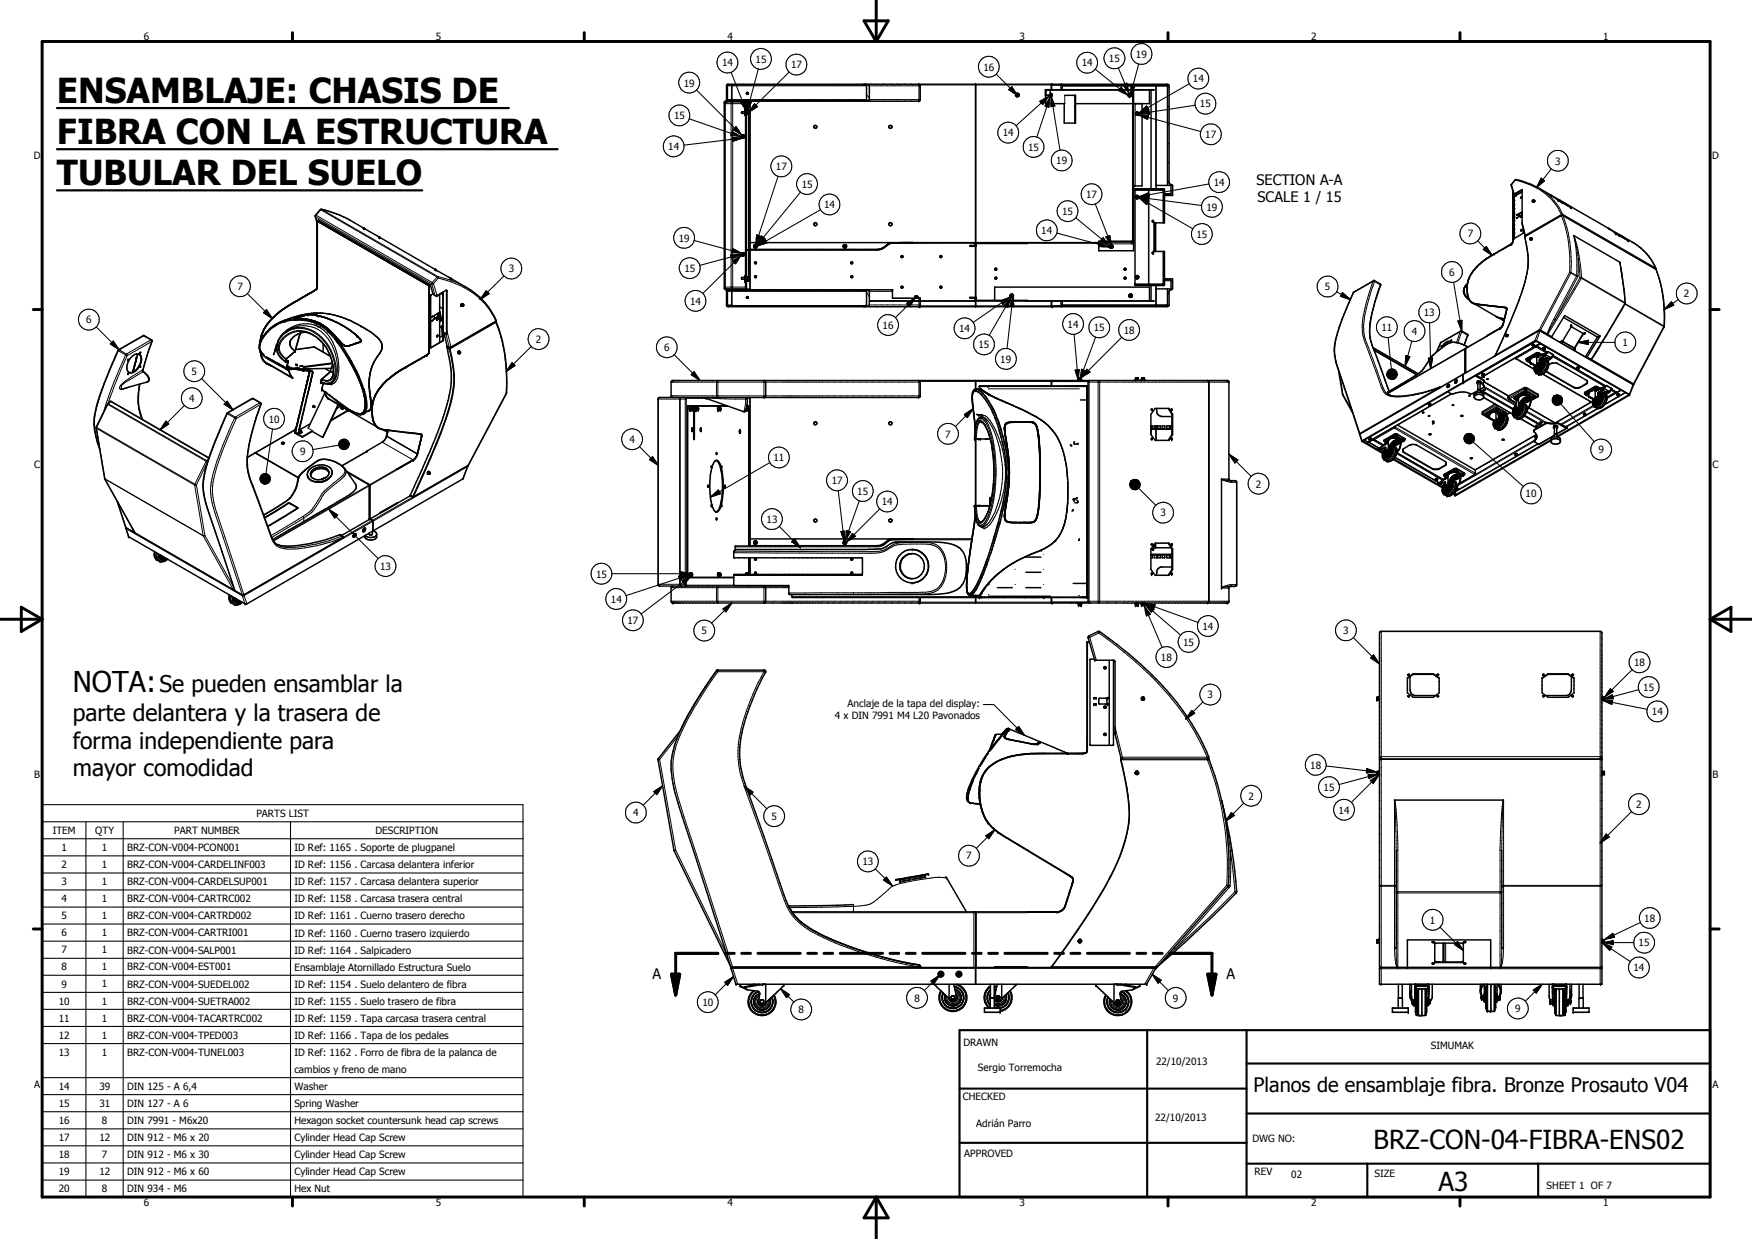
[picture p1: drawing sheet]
<svg xmlns="http://www.w3.org/2000/svg" width="420mm" height="297mm" viewBox="0 0 420 297" stroke-linecap="round" stroke-linejoin="round" font-family="sans-serif">
<defs><g id="words">
<g font-size="8.2">
<text x="13.7" y="24.6">ENSAMBLAJE: CHASIS DE</text>
<text x="13.7" y="34.5">FIBRA CON LA ESTRUCTURA</text>
<text x="13.7" y="44.4">TUBULAR DEL SUELO</text>
</g>
<text font-size="6.9" x="17.5" y="165.9">NOTA:</text>
<g font-size="6.3">
<text x="329.4" y="275.4">BRZ-CON-04-FIBRA-ENS02</text>
<text x="345" y="285.6">A3</text>
</g>
<g font-size="5.5">
<text x="38.3" y="165.9">Se pueden ensamblar la</text>
<text x="17.5" y="172.9">parte delantera y la trasera de</text>
<text x="17.5" y="179.5">forma independiente para</text>
<text x="17.5" y="186.1">mayor comodidad</text>
</g>
<text font-size="4.8" x="300.6" y="261.8">Planos de ensamblaje fibra. Bronze Prosauto V04</text>
<g font-size="3.5">
<text x="301.3" y="44.3">SECTION A-A</text>
<text x="301.6" y="48.5">SCALE 1 / 15</text>
<text x="156.5" y="234.6">A</text>
<text x="294.1" y="234.6">A</text>
</g>
<g font-size="2.4">
<text x="34.5" y="9.6">6</text>
<text x="104.5" y="9.6">5</text>
<text x="174.5" y="9.6">4</text>
<text x="244.5" y="9.6">3</text>
<text x="314.4" y="9.6">2</text>
<text x="384.5" y="9.6">1</text>
<text x="173.2" y="15.9">14</text>
<text x="181.2" y="15">15</text>
<text x="189.7" y="16.4">17</text>
<text x="235.8" y="16.9">16</text>
<text x="259.4" y="15.9">14</text>
<text x="265.9" y="14.9">15</text>
<text x="272.4" y="13.9">19</text>
<text x="164" y="20.7">19</text>
<text x="286.1" y="19.7">14</text>
<text x="161.7" y="28.6">15</text>
<text x="287.8" y="25.7">15</text>
<text x="160.3" y="36">14</text>
<text x="240.5" y="32.7">14</text>
<text x="289" y="33.1">17</text>
<text x="8.1" y="38">D</text>
<text x="186.1" y="40.8">17</text>
<text x="246.5" y="36.1">15</text>
<text x="253.3" y="39.4">19</text>
<text x="372.9" y="39.5">3</text>
<text x="410.6" y="38">D</text>
<text x="192.3" y="45">15</text>
<text x="260.5" y="47.5">17</text>
<text x="291.1" y="44.6">14</text>
<text x="197.6" y="50">14</text>
<text x="254.7" y="51.5">15</text>
<text x="289.3" y="50.5">19</text>
<text x="162.8" y="58">19</text>
<text x="249.7" y="56.1">14</text>
<text x="286.9" y="57">15</text>
<text x="352" y="56.9">7</text>
<text x="122" y="65.3">3</text>
<text x="164.1" y="65.2">15</text>
<text x="56.9" y="69.5">7</text>
<text x="317.7" y="69.6">5</text>
<text x="347.5" y="66.1">6</text>
<text x="403.8" y="71.3">2</text>
<text x="20.7" y="77.6">6</text>
<text x="165.5" y="73">14</text>
<text x="341.4" y="75.8">13</text>
<text x="128.5" y="82.2">2</text>
<text x="211.7" y="78.8">16</text>
<text x="230" y="79.6">14</text>
<text x="234.7" y="83.5">15</text>
<text x="256" y="78.6">14</text>
<text x="262.3" y="79.4">15</text>
<text x="269.5" y="80.1">18</text>
<text x="331.3" y="79.3">11</text>
<text x="338.6" y="80.3">4</text>
<text x="389.1" y="83">1</text>
<text x="46" y="89.9">5</text>
<text x="159.3" y="84.2">6</text>
<text x="239.9" y="87">19</text>
<text x="45.4" y="96.4">4</text>
<text x="64.5" y="101.3">10</text>
<text x="150.9" y="106.2">4</text>
<text x="226.7" y="104.9">7</text>
<text x="8.2" y="112.2">C</text>
<text x="72" y="109.1">9</text>
<text x="185.5" y="110.6">11</text>
<text x="383.4" y="108.7">9</text>
<text x="410.7" y="112.2">C</text>
<text x="199.5" y="116">17</text>
<text x="205.6" y="118.6">15</text>
<text x="301.2" y="116.9">2</text>
<text x="365.9" y="119.2">10</text>
<text x="183.8" y="125.4">13</text>
<text x="211.4" y="121.2">14</text>
<text x="278.3" y="123.8">3</text>
<text x="91.2" y="136.7">13</text>
<text x="142.9" y="138.5">15</text>
<text x="146.5" y="144.5">14</text>
<text x="150.5" y="149.6">17</text>
<text x="168.3" y="152.1">5</text>
<text x="283.7" y="154.8">15</text>
<text x="288.4" y="151">14</text>
<text x="322.1" y="152">3</text>
<text x="278.4" y="158.4">18</text>
<text x="391.9" y="159.7">18</text>
<text x="289.6" y="167.4">3</text>
<text x="394.1" y="165.6">15</text>
<text x="200.2" y="172.5">4 x DIN 7991 M4 L20 Pavonados</text>
<text x="203.3" y="169.6">Anclaje de la tapa del display:</text>
<text x="396.1" y="171.4">14</text>
<text x="314.2" y="184.3">18</text>
<text x="8.2" y="186.5">B</text>
<text x="299.4" y="191.7">2</text>
<text x="317.4" y="189.6">15</text>
<text x="410.7" y="186.5">B</text>
<text x="61.5" y="195.9">PARTS LIST</text>
<text x="151.8" y="195.7">4</text>
<text x="185" y="196.6">5</text>
<text x="321" y="195">14</text>
<text x="392.4" y="193.7">2</text>
<text x="12.6" y="199.9">ITEM</text>
<text x="22.8" y="199.9">QTY</text>
<text x="41.8" y="199.9">PART NUMBER</text>
<text x="90" y="199.9">DESCRIPTION</text>
<text x="14.7" y="204">1</text>
<text x="14.7" y="208.2">2</text>
<text x="24.5" y="204">1</text>
<text x="24.5" y="208.1">1</text>
<text x="30.5" y="204">BRZ-CON-V004-PCON001</text>
<text x="30.5" y="208.2">BRZ-CON-V004-CARDELINF003</text>
<text x="70.6" y="204.1">ID Ref: 1165 . Soporte de plugpanel</text>
<text x="70.6" y="208.2">ID Ref: 1156 . Carcasa delantera inferior</text>
<text x="206.9" y="207.4">13</text>
<text x="231.7" y="206">7</text>
<text x="14.7" y="212.2">3</text>
<text x="24.5" y="212.2">1</text>
<text x="30.5" y="212.2">BRZ-CON-V004-CARDELSUP001</text>
<text x="70.6" y="212.3">ID Ref: 1157 . Carcasa delantera superior</text>
<text x="14.7" y="216.3">4</text>
<text x="14.7" y="220.4">5</text>
<text x="24.5" y="216.3">1</text>
<text x="24.5" y="220.4">1</text>
<text x="30.5" y="216.3">BRZ-CON-V004-CARTRC002</text>
<text x="30.5" y="220.4">BRZ-CON-V004-CARTRD002</text>
<text x="70.6" y="216.3">ID Ref: 1158 . Carcasa trasera central</text>
<text x="70.6" y="220.4">ID Ref: 1161 . Cuerno trasero derecho</text>
<text x="342.9" y="221.4">1</text>
<text x="394.3" y="221">18</text>
<text x="14.7" y="224.5">6</text>
<text x="24.5" y="224.5">1</text>
<text x="30.5" y="224.5">BRZ-CON-V004-CARTRI001</text>
<text x="70.6" y="224.5">ID Ref: 1160 . Cuerno trasero izquierdo</text>
<text x="393" y="226.9">15</text>
<text x="14.7" y="228.6">7</text>
<text x="14.7" y="232.7">8</text>
<text x="24.5" y="228.6">1</text>
<text x="24.5" y="232.7">1</text>
<text x="30.5" y="228.6">BRZ-CON-V004-SALP001</text>
<text x="30.5" y="232.7">BRZ-CON-V004-EST001</text>
<text x="70.6" y="228.6">ID Ref: 1164 . Salpicadero</text>
<text x="70.6" y="232.7">Ensamblaje Atornillado Estructura Suelo</text>
<text x="391.7" y="232.8">14</text>
<text x="14.7" y="236.8">9</text>
<text x="24.5" y="236.7">1</text>
<text x="30.5" y="236.8">BRZ-CON-V004-SUEDEL002</text>
<text x="70.6" y="236.8">ID Ref: 1154 . Suelo delantero de fibra</text>
<text x="14.1" y="240.8">10</text>
<text x="14.1" y="244.9">11</text>
<text x="24.5" y="240.8">1</text>
<text x="24.5" y="244.9">1</text>
<text x="30.5" y="240.8">BRZ-CON-V004-SUETRA002</text>
<text x="30.5" y="244.9">BRZ-CON-V004-TACARTRC002</text>
<text x="70.6" y="240.9">ID Ref: 1155 . Suelo trasero de fibra</text>
<text x="70.6" y="245">ID Ref: 1159 . Tapa carcasa trasera central</text>
<text x="168.5" y="241.2">10</text>
<text x="191.5" y="242.9">8</text>
<text x="219.3" y="240.1">8</text>
<text x="281.3" y="240.2">9</text>
<text x="363.3" y="242.7">9</text>
<text x="14.1" y="249">12</text>
<text x="24.5" y="249">1</text>
<text x="30.5" y="249">BRZ-CON-V004-TPED003</text>
<text x="70.6" y="249">ID Ref: 1166 . Tapa de los pedales</text>
<text x="231" y="250.7">DRAWN</text>
<text x="343.1" y="251.5">SIMUMAK</text>
<text x="14.1" y="253.1">13</text>
<text x="24.5" y="253.1">1</text>
<text x="30.5" y="253.1">BRZ-CON-V004-TUNEL003</text>
<text x="70.6" y="253.2">ID Ref: 1162 . Forro de fibra de la palanca de</text>
<text x="70.6" y="257.2">cambios y freno de mano</text>
<text x="234.5" y="256.7">Sergio Torremocha</text>
<text x="277.2" y="255.3">22/10/2013</text>
<text x="8.2" y="260.7">A</text>
<text x="14.1" y="261.3">14</text>
<text x="23.8" y="261.3">39</text>
<text x="30.5" y="261.3">DIN 125 - A 6,4</text>
<text x="70.6" y="261.3">Washer</text>
<text x="230.9" y="263.8">CHECKED</text>
<text x="410.7" y="260.7">A</text>
<text x="14.1" y="269.5">16</text>
<text x="14.1" y="265.3">15</text>
<text x="23.8" y="265.4">31</text>
<text x="24.5" y="269.5">8</text>
<text x="30.5" y="265.4">DIN 127 - A 6</text>
<text x="30.5" y="269.5">DIN 7991 - M6x20</text>
<text x="70.6" y="265.4">Spring Washer</text>
<text x="70.6" y="269.5">Hexagon socket countersunk head cap screws</text>
<text x="277" y="268.8">22/10/2013</text>
<text x="14.1" y="273.6">17</text>
<text x="23.8" y="273.6">12</text>
<text x="30.5" y="273.6">DIN 912 - M6 x 20</text>
<text x="70.6" y="273.6">Cylinder Head Cap Screw</text>
<text x="234.1" y="270.3">Adrián Parro</text>
<text x="300.3" y="273.7">DWG NO:</text>
<text x="14.1" y="277.7">18</text>
<text x="14.1" y="281.7">19</text>
<text x="23.8" y="281.7">12</text>
<text x="24.5" y="277.6">7</text>
<text x="30.5" y="277.7">DIN 912 - M6 x 30</text>
<text x="30.5" y="281.7">DIN 912 - M6 x 60</text>
<text x="70.6" y="277.7">Cylinder Head Cap Screw</text>
<text x="70.6" y="281.8">Cylinder Head Cap Screw</text>
<text x="231.3" y="277.4">APPROVED</text>
<text x="300.9" y="281.8">REV</text>
<text x="14.1" y="285.8">20</text>
<text x="24.5" y="285.8">8</text>
<text x="30.5" y="285.8">DIN 934 - M6</text>
<text x="70.6" y="285.8">Hex Nut</text>
<text x="309.6" y="282.5">02</text>
<text x="329.6" y="282.2">SIZE</text>
<text x="370.9" y="285.1">SHEET 1 OF 7</text>
<text x="34.5" y="289.1">6</text>
<text x="104.5" y="289.1">5</text>
<text x="174.5" y="289.1">4</text>
<text x="244.5" y="289.1">3</text>
<text x="314.4" y="289.1">2</text>
<text x="384.5" y="289.1">1</text>
</g>
</g></defs>
<g fill="none" stroke="#000" stroke-width=".24">
<path d="M173.9 24.8h4.9M173.9 25.3l-.2 .4M173.9 31.7l-.2 .3M173.9 38l-.2 .4M174.2 20.6l.2 .2M174.4 20.6h33.4M174.4 23.9h33.4M174.5 24.3l-.1 .1M175.4 20.5l.2-.1v3.6h-.2zM175.5 24.5l.2-.1v44.9l-.4-.3v-44.3zM177.7 24l.2 .3M178 32.5l.3-.1 .2 .5a.29 .29 0 0 1-.5 .1 .29 .29 0 0 1 0-.5z"/>
<path d="M178.2 24.3l-.1 .1M178.3 20.2l.2 .2M178.8 27.2l-.2 .4M178.9 27.2l-.1 .1M179 24.4h.9M179 38.1l-.2 .2M179 34.5l-.2 .1M179 30.8l-.2 .1M179 26.5l-.2 .1M179.1 22.3l.3-.1v.4h-.3zM179.4 22.2v.1M179.5 26.7v.6"/>
<path d="M179.5 27.2h.1M179.5 26.7h.1M179.5 27.3h.1M179.6 26.7h.1M179.7 24.3l.2 .1M179.9 24.4h.1M179.9 24.4v35.5M182.2 24l.2 .3M182.8 20.2l.2 .2M186.7 24l.2 .3M187.3 20.2l.2 .2M191.2 24l.2 .3"/>
<path d="M191.8 20.2l.2 .2M195.7 24l.2 .3M196.3 20.2l.2 .2M200.2 24l.2 .3M200.8 20.2l.2 .2M204.6 24l.2 .3M205.3 20.2l.2 .2M207.8 22.7l.7 .7M208.5 20.6h12.2M208.5 23.9h12.2M220.3 24.3h.1M220.3 20.2h.1"/>
<path d="M220.3 20.2v4.1M220.3 20.2l.4 .2v3.6l-.4 .3M220.6 20.4h31.5M220.7 20.6h.1M220.7 23.9h.1M250.7 21.6h.1M250.9 21.6v1.3M251.9 22.5l.3 .1a.3 .3 0 0 1-.2 .5 .3 .3 0 0 1-.4-.2M252.1 20.4h.1M252.1 20.4v1.1M252.2 20.3h.1M252.2 20.3h2.3"/>
<path d="M252.2 20.3l-.1 .1M252.3 20.2v1.3M252.3 20.2h.1M252.3 20.2l-.1 .1M252.3 20.4h2.2M252.3 21.5l-.1 .1M254.8 20.7h25.2M255.3 22.9v1.9M257.9 25.4l-.1 .1M258.6 20.2l-.3 .2M258.6 21.5l-.1 .1M263.1 20.2l-.3 .2"/>
<path d="M265 21.5l-.1 .1M267.6 20.2l-.3 .2M270.7 22.6a.29 .29 0 0 1 .5 0 .29 .29 0 0 1-.3 .5l-.2-.1zM271.3 21.5l-.1 .1M271.6 37.2l.3 .2M271.6 32.7l.3 .2M271.6 28.2l.3 .2M271.6 23.7l.3 .2M272.1 20.2l-.3 .2M272.2 24.8v19.8M276.6 20.2l-.3 .2M280.4 29.8l-.4 .4"/>
<path d="M280.4 38.9l-.4 .3M280.4 34.3l-.4 .4M280.4 25.4l-.4 .3M280.4 20.9l-.4 .4M75.6 51.9h.1M75.6 51.9l.1 .1M75.6 51.6h.2M75.7 52l27.8 16.1M75.7 52l.3 1.2M75.8 51.6l-.1 .3M75.8 51.6l27.9 16.1M76 53h.1"/>
<path d="M76.1 53v16l-.6 .7-5 2.9a18.7 18.7 0 0 0-7.1 6.3l-.7 1.7-.2 1.1M76.8 50.3h.1M76.9 50.3l27.9 16.1M76.9 50.3l-1.1 1.3M77.2 50.2a27.8 27.8 0 0 1 6.8 2.6M77.2 50.2l27.8 16.1M77.2 50.2l-.3 .1M173.9 44.4l-.2 .3M173.9 50.7l-.2 .4M173.9 57.1l-.2 .3M179 56.5l-.2 .1M179 52.8l-.2 .2"/>
<path d="M179 49.1l-.2 .2M179 45.5l-.2 .1M179 41.8l-.2 .2M179.9 59.9v9.4M180.1 59.9h.1M186.5 59.9h.1M192.8 59.9h.1M199.2 59.9h.1M202.4 58.8a.29 .29 0 0 1 .4 0 .29 .29 0 0 1 0 .5 .29 .29 0 0 1-.5-.1zM205.5 59.9h.1M211.3 59.5l.2 .1M213.4 58.2l-1.4 1a2.82 2.82 0 0 1-1.9 .5h-30.2"/>
<path d="M215.3 58.2l.2 .1M221.7 58.2l.1 .1M228 58.2l.1 .1M234.4 58.2l.3 .2M240.7 58.2l.4 .2M263.5 58.5h7.9M265.4 57.8l.2 .2M266.2 59l.5-.1 .1 .3-.4 .2zM269.9 57.8l.2 .2M271.4 58v.5M271.6 55.1l.3 .2M271.6 50.6l.3 .2"/>
<path d="M271.6 46.1l.3 .3M271.6 41.7l.3 .1M271.9 58.3l-.5 .2M272.2 45.6h6.8M275.4 45.5h.1M275.4 45.5l.1 .1v22.6h-.1M275.4 45.5v22.7M276.8 59.9h.1M276.8 53.8h.1M276.9 53.6v6.5M277.2 45.3l-.1-24.9 .2 .3v24.6M278.5 45.3l-.3 .2"/>
<path d="M279.3 46.4h1.5M279.3 53.4h.1M279.3 48.9l-.3 .3M280.4 43.3l-.4 .4M362.5 44.2h.1M362.5 44.2l.7 2.3M362.5 44.2l-.1 .2M363 47.2h.1M363 57.1h.1M363.1 47l.1 .1M363.4 43.2a15.2 15.2 0 0 1 10.1 6.5l.9 1.7M363.4 43.2l-.9 1"/>
<path d="M363.4 43.1v.1M363.6 43.1l-.2 .1M364.2 51.4h.1M364.2 51.9h.1M364.3 51.2l.1 .1M364.9 45.5v.1M364.9 50.8l.1 .1M365 53.3l.8 3.1M365.7 56.7h.1M365.7 56.7v.1M365.8 56.4l-.1 .2M365.8 56.4l.1 .2"/>
<path d="M366.9 57.4h.1M367 57.4h-.1M367.1 57.4h-.2M367.1 57.1l-.2 .3M367.1 57.1v.3M367.1 57.1l-.1 .3M367.7 48.1l-.1-.1v.3M367.7 48.1l-.1 .2M367.8 48.1l-.2 .2M369.1 45.2l.9 .5a12.5 12.5 0 0 1 4.8 5.7l-.1 .2M373.7 48h.1M374.4 51.4l.1 .2"/>
<path d="M374.4 51.4l-8.6 5M374.4 51.4l.3-.1 22.3 12.9M374.4 51.7l-8.7 5.1a20 20 0 0 1-.8 13.4l-2.9 7.5-3.4 7.4M374.4 51.7a29.6 29.6 0 0 1 2 13.6M374.5 51.6h.1M374.5 51.6l-.1 .1M374.6 48.5h.1M374.7 51.6l-.3 .1M374.7 51.6h.1M374.8 51.6h.1M374.8 51.6l22.3 12.9M374.8 51.6a32.8 32.8 0 0 1 2 13.7"/>
<path d="M376.7 49.7h.1M377.4 56.6l1.1 5.4M377.4 56.5v.1M387.4 55.9h.1M388.4 56.4h.1M390.4 57.7h.1M391.4 58l.9 .6a13.4 13.4 0 0 1 4.7 5.6M64.7 79l-.7 .8M66.2 77.9l-.6 .5M66.5 77.8l-.2 .1M68.3 77l-.2 .1M68.7 79.5a6.8 6.8 0 0 1 8.8 1.8 10.9 10.9 0 0 1 3 5.9v.6a4.5 4.5 0 0 1-.9 4"/>
<path d="M69 79.2a7.2 7.2 0 0 1 10.4 3.3 10.1 10.1 0 0 1 .9 8.7l-.6 .5M69.5 76.4a17.3 17.3 0 0 1 12.3-.4l2.2 .9 3.7 1.9M70.4 78.9a7.8 7.8 0 0 1 8 3.8 10.6 10.6 0 0 1 1.9 6.7l-.1 1M71 78.7a5.3 5.3 0 0 0-4.5 3.7v.3a4 4 0 0 0 .6 2.8l1.5 1.2M71.7 77.8h.1M72 79.9h.1M72 77.7h.1M72 77.7a7.2 7.2 0 0 0-5.4 4.2M72.1 77.7l2-.1 2.1 .6M72.6 79.5a5.1 5.1 0 0 0-5.6 3.7 3.1 3.1 0 0 0 1.7 2.8M76.2 78.2h.1M76.2 78.2l1.2 .8a9.9 9.9 0 0 1 2.5 3.2l.1 .2a12.6 12.6 0 0 1 1.2 4.5 6.7 6.7 0 0 1-.9 4.8l-.7 .4h-.9"/>
<path d="M77 75.9h.1M77.1 77.8h.1M84.8 79.8h.1M86.6 78.2h.1M87.7 78.8h.1M87.7 78.9l.4 .2a8.4 8.4 0 0 1 3.5 3.4l-.1 1.4M103.5 68.1l.8 2.8M103.7 67.7l.3 .3M103.7 67.7l-.2 .4M104 68l.8 2.9M104 68l-.5 .1M104.1 76.4l.1 .1"/>
<path d="M104.8 66.4l.3 .3M104.8 66.4l-1.1 1.3M104.9 75.9l.2 .1M105 66.3l4.4 1.4 2.5 1.2M105 66.3l.1 .4M105 66.3l-.2 .1M105.1 75.1l.1 .1M105.1 75.7l.1 .1M105.1 66.7a21.4 21.4 0 0 1 10.2 5.1l.3 .4a16.3 16.3 0 0 1 3.3 4.8l-10.7 6.2M105.1 66.7l-1.1 1.3M105.7 78.3v.1M107.1 69.7h.1"/>
<path d="M107.2 79.3l1 3.9M110.9 73.2v.2M110.9 73.2l.3-.1-.1 .3h-.2zM111.2 73l-.3 .2M118.8 77.1h.1M118.8 77.1l-10.9 6.4M118.8 77.1l.1 .2M118.9 77.1h-.1M118.9 77.3l-11 6.4M118.9 77.3a37 37 0 0 1 2.5 17M118.9 76.8l-.1 .3M119 77.1v.1"/>
<path d="M119 77.2l-.1 .1M173.9 68.8h4.9M173.9 63.4l-.2 .4M174.2 69.2l-.1 .3M174.4 73.1h1M174.4 69.8h33.4M174.5 69.5l.1 .1M175.5 73.2l.1 .1M175.5 69.7l.1 3.6-.2-.1zM175.6 73.3h.1M175.6 73.3h32.1M176.7 73.3l.2 .2"/>
<path d="M177.9 69.3l-.2 .2M178 60.7h.3l.2 .4a.31 .31 0 0 1-.5 .1 .31 .31 0 0 1 0-.5zM178.2 69.5l.1 .1M178.8 66.1l-.2 .4M178.9 67.4l-.1 .2M179 67.1l-.2 .1M179 69.3h.9M179 63.8l-.2 .1M179 60.2l-.2 .1M179.1 71.1h.3v.4l-.3-.1zM179.5 66.4v.6zM179.5 66.4l-.1 .3 .1 .4"/>
<path d="M179.6 67.1h.1M179.9 69.3h.1M179.9 69.3l-.2 .2M180.4 73.3l.1 .2M181.8 69.5l.1 .1M184.1 73.3l.1 .2M185.5 69.5l.1 .1M187.7 73.3l.2 .2M189.2 69.5l.1 .1M191.4 73.3l.1 .2M192.8 69.5l.1 .1M195.1 73.3l.1 .2"/>
<path d="M196.5 69.5l.1 .1M198.7 73.3l.1 .2M200.2 69.5l.1 .1M202.4 73.3l.1 .2M203.8 69.5l.2 .1M206.1 73.3l.1 .2M207.5 69.5l.2 .2M207.8 70l.7 1.2M208.5 73.1h11.9M208.5 69.8h5.5M214.1 72.1l.1 .1M220.4 73.1l.1 .4"/>
<path d="M220.4 71.5v1.6M220.4 73.1l.3 .2M220.4 72.1l.1 .1M220.5 73.5h.1M220.7 73.3h.1M220.7 71.5l-.2 2M220.7 73.3h31.4M226.8 72.1l.1 .1M233.1 72.1l.1 .1M239.2 72l.4 .2M245.6 72l.3 .2M249.4 72.1v.1"/>
<path d="M252.1 73.3h.1M252.1 72.2v1.1M252.1 73.3l.1 .1M252.2 73.4h.1M252.2 73.4h2.3M252.2 73.4l.1 .1M252.3 72.2v1.3M252.3 73.3h2.2M252.3 73.5h.1M253 72.1l.1 .1M254.8 73.1h25.2M254.9 73.2l-.2 .3"/>
<path d="M256.7 72.1v.1M259.4 73.3l-.2 .2M260.4 72.1v.1M263.9 73.3l-.3 .2M264 72.1l.1 .1M267.7 72.1v.1M268.4 73.3l-.3 .2M271 70.7l.2-.1 .2 .4a.3 .3 0 0 1-.4 .2 .3 .3 0 0 1 0-.5zM271.3 72.1l.1 .1M272.2 68.1h6.8M272.9 73.3l-.3 .2M275 72.1l.1 .1"/>
<path d="M275.4 68.2h.1M277.2 68.5l-.1 4.8 .2-.2v-4.6M277.4 73.3l-.3 .2M277.9 68.2l-.2 .3M279.3 67.3h1.5M279.3 62.4l-.3 .3M279.3 66.8l-.3 .4M280.4 70.3l-.4 .3M324.6 70.1h.1M324.6 70.1a44.4 44.4 0 0 0-4.5 13.5 13.6 13.6 0 0 0 1.1 5.5l4.9 14.8M324.7 70l-.1 .1M329.3 67.4l-1.3 4.1a20 20 0 0 0-1.2 8.8l4.4 12.2a3.2 3.2 0 0 0 3.6 2.7 29.7 29.7 0 0 0 10.2-2.2l-18.9 10.9"/>
<path d="M329.3 67.4l.3 .1M329.3 67.4l-4.7 2.7M329.4 67.3l-.1 .1M329.6 67.3h.1M329.6 67.5l-.3 1.1a35.5 35.5 0 0 0-2.3 9.5l.1 1.8 .4 1.6 4.3 11.7 .4 .7 .7 .7M329.6 67.5l1.4 .8M329.6 67.3v.2M331 68.1v.2M331 68.3a33.9 33.9 0 0 0-2.6 11.5l.1 1.2 .5 1.8 4.1 11.1M331 68.3h.1M331.1 68.3v.1M350.2 79.5h.4"/>
<path d="M350.2 79.5l-.9 2.6M350.2 79.5l-4.7 2.7M350.3 79.4l-.1 .1M350.6 79.4h.1M350.6 79.5l1.3 .9M350.6 79.5l-1 2.7M350.6 79.4v.1M351.1 69.7h.1M351.1 69.8h.1M351.2 70.5h.1M351.3 70.7h.1M351.5 68.5h.1"/>
<path d="M351.6 68.5h.1M369 79.3h.1M369 79.3l.3 .1M369 79.3l-.9 2.4M369 79.3l-42.8 24.8M369.1 79l-10.5 6.1M369.1 79l.1 .2M369.1 79l.4 .1M369.2 79.2h.2M369.2 79.2h-.1M369.3 79.3h.1M369.3 79.3v.1"/>
<path d="M369.3 79.4l-.8 2.3M369.3 79.4l22.3 12.8M369.4 79.2l1.6 .9M369.5 79.1l1.6 1M369.5 79.1l-.1 .1M372.6 76.6l-1.5 3.5M372.6 76.6l.2 .1M372.8 76.7h.1M376.4 65.3h.4M376.4 65.3l-7.3 13.7M376.4 65.3l.3 .1M376.7 65.4l1.4 .8"/>
<path d="M376.7 65.4l-7.2 13.7M376.8 65.3l1.3 .8M376.8 65.4h-.1M376.8 65.3v.1M378.1 66.2l.1 .1M378.1 66.2l-5.5 10.4M378.1 66.1v.1M378.1 66.1h.3M378.2 66.3h.1M378.3 66.3l.1 .1M378.4 66.4l-5.6 10.3M378.4 66.1v.3"/>
<path d="M378.5 62h.3M378.5 62l.4 4.5M378.5 62l-.1 4.1M378.8 62l-.7-3.5-.7-2a31.6 31.6 0 0 1 .7 9.6M378.8 62l.5 4.5M378.9 66.5l-7 11.9-.8 1.7M378.9 66.5h.4M378.9 66.5l.4 .2M379.3 66.7l10.4 6-8.1 13.4M379.3 66.7l-8.1 13.4M379.3 66.5l10.4 6.1-.5-4.6M379.3 66.5v.2"/>
<path d="M388.5 62.9l.6 3.9M388.5 62.9v.2M388.5 62.9l.3 1.7M388.5 63.2l.7 4.8M389.2 68l.1 .1M389.7 72.9l9.3 5.4M389.7 72.8l9.4 5.3M397 64.2v.3M397 64.2l.1 .1M397 64.5h.1M397.1 64.5l.1 .1M397.1 64.5a33.1 33.1 0 0 1 2 13.6"/>
<path d="M399 78.3l.1 .1M399 78.3l-7.3 13.7M399.1 78.4h.1M399.1 78.1v.2M399.1 78.1l-.1 .2M25.8 96.9h.1M25.8 96.8h.2M25.9 96.9l-2.7 5.6M25.9 96.9l23.5 13.7M26 96.8l-.1 .1M26 96.8l.6-.5 23.5 13.6M26 96.8l23.5 13.6"/>
<path d="M26.4 96.3h.3M28.3 84l.1 .1M28.4 84.1a88.4 88.4 0 0 0-5.3 14 14.5 14.5 0 0 0 .7 9.3M28.4 84.1l1.7 1M28.4 83.9h.2M28.6 83.9l-.2 .2M28.6 83.9l1.7 1M29 92.4l.1 .8M29.1 93.2h.1M29.1 92.5h.1M29.1 93.2l-.1 .1M29.9 93.1l-.8 .1"/>
<path d="M30.1 85.1l.4 .2M30.1 85.1a91.1 91.1 0 0 0-5.1 13.4M30.3 84.9l.2 .4M30.3 84.9l-.2 .2M30.5 85.3l-3 7.1-1.6 4.3M31 92.8l-1.3 .5h-.7M32.9 84.8l-.3 1M33.1 84.8l-1.1 4.4M33.5 92.1a14.3 14.3 0 0 0 .5 8.4M34.1 88.8l-2.6 1.5a5.8 5.8 0 0 0-2.9 2.8l.4 .2M34.1 88.8l.2 .4M34.2 88.7h.1"/>
<path d="M34.2 88.7l.2 .4M34.2 88.7l.1 .1M34.2 88.7l-.1 .1M34.3 89.2a25.7 25.7 0 0 0-5.2 3.3M34.3 89.2a1.93 1.93 0 0 1 1.1 2.3l-.2 .1M34.3 80.5h.1M34.4 89.1h.1M34.4 89.1l-.1 .1M34.4 80.5l-5.8 3.4M34.4 80.5l1.8 1M34.6 80.5h-.2M36.2 81.5h.2"/>
<path d="M36.2 81.5l.2 .4M36.2 81.5l-5.9 3.4M36.4 81.9l-2.2 6.8M36.4 81.9l-5.9 3.4M36.5 81.8l-.1 .1M54.4 99.1h.1M54.4 99.1l.1 .1M54.5 99.2a71.4 71.4 0 0 0-5.6 15.8 14.4 14.4 0 0 0 .9 7l6.5 19.6 1.8 1M54.5 99.2l1.8 1M54.6 99h.1M54.7 99l-.2 .2M54.7 99l1.7 1"/>
<path d="M56.4 100l.3 .3M56.4 100l-.1 .2M60.4 95.5l.2 .1M60.6 95.6l-5.9 3.4M60.6 95.6l1.7 1M60.7 95.5l-.1 .1M62.3 96.6h.2M62.3 96.6l.2 .3M62.3 96.6l-5.9 3.4M62.3 83.7l.3 .5M62.3 82.8v.3M62.5 96.9h.1"/>
<path d="M62.5 96.9a55 55 0 0 0-3.1 11.6l-.1 1.5a12.3 12.3 0 0 0 .8 5.6l4.7 12.8a4 4 0 0 0 4.6 3.3 35.8 35.8 0 0 0 7.4-1.1l3-.8 2.4-.9-23.7 13.7M62.5 96.9l-5.8 3.4M62.5 84.5l.5 1.6 1 1M62.9 84.8l.4 .3M63.4 86.8h.1M63.5 80.4l-.4 .5M63.9 85.6h.1M64.1 85.7l.2 .1M65.5 86.5l.1 .1M68.5 86.7h-.1M68.5 88.1l.2 .1M68.6 86.7h.1"/>
<path d="M68.6 86.4l.3 .1M68.6 86.2a3.1 3.1 0 0 1-1.7-3.7 5.6 5.6 0 0 1 8.5-2.1 9.8 9.8 0 0 1 4.3 10v.2a1.46 1.46 0 0 1-1.6 .8l-1.1-.3M68.7 88.2h.1M68.7 86v.1M68.7 88.1l.4 .2M68.8 86.6l.3 .2M68.9 86.5h.1M68.9 86.6h.1M68.9 86.5v.1M69.1 86.8h.1M69.1 88.3h.1M69.2 88.4h.1"/>
<path d="M69.8 88.3v.1M69.9 88.3v.1M70.2 88.3l-.1 .1M70.8 84.2h.1M70.9 83.8l4.5-.6 3.8 2.2M71.4 88.1v.2M71.7 88.2v.1M72.5 88.4v.1M72.6 88.8v.1M72.8 87.9v.1M72.8 88.4v.1M72.9 88.8l-.1 .1"/>
<path d="M73.1 88.4l-.1 .2M73.1 88.4v.1M73.6 88.5l.6 .1M73.8 88.7l-.1 .1M74 90.4h.1M74 90.4l-3.1 13.2 .6 .4M74.3 88.9l-.3 1.5M77 91.5h.1M77 91.5l.8 .3 .9 .1M77 91.5v.2M77 91.1h.1M77.1 91l-.1 .1"/>
<path d="M77.1 91h.1M77.1 91.1h.1M77.1 91.1l-.1 .4M77.2 93.3h.1M77.2 93.4h.1M77.2 90.9l-.1 .1M77.2 93.3v.2M77.2 93.5h.1M77.5 91.9l-.3 1.1M77.9 94l.8 1.5M78.3 90l-1.1 .9M78.6 91.4h.1"/>
<path d="M78.7 91.9h.1M78.7 95.5h.1M79.3 89.1l-1 .8M79.4 92.1h.1M79.4 90.7a1.75 1.75 0 0 1-2.2 .2M79.7 91.7l-.3 .2M80.2 90.4h.1M80.2 90.4l-.2 .4a1.53 1.53 0 0 1-1.3 1.1M80.2 81.2h.1M80.4 80.9h.1M81.9 97.5v.1M81.9 97.6h.3"/>
<path d="M81.9 97.6l.3 .1M83.9 86h.1M84.1 86.4h.1M84.4 86.8h.1M84.7 87.5h.1M86.7 91.7h.1M86.9 92.5h.1M87.2 93.2h.1M87.6 98.8h.1M87.7 98.7h.1M87.7 95h.1M87.7 95.3h.1"/>
<path d="M87.9 96h.1M87.9 96.9h.1M87.9 97h.1M87.9 97.2h.1M88.6 90.8h.1M88.9 96.4v.1M89.1 97.8h.1M89.1 97.5h.1M89.6 86.9h.1M91.5 83.9l-.3 .5a13.1 13.1 0 0 0-2.5 10.8l.2 2.4-.4 .7M91.5 83.9a14.1 14.1 0 0 0-3 7.7l.6 5v1.3l-.4 .4M91.6 83.2l-.1 .7"/>
<path d="M103.3 83.4h.1M106.1 81.7h.1M106.2 81.5v.1M107 80.2l.8 3.1M107.2 83.2l.6 .4M107.2 83.3l.7 .3M107.2 83l.6 .3 .4-.1M107.2 83.1l.7 .4M107.2 83.3l.6 .4M107.3 83.5l.5 .4M107.8 83.7v.2M107.8 83.6h.1"/>
<path d="M107.8 83.9a36.2 36.2 0 0 1 1 7.3l-.2 2a38.9 38.9 0 0 1-2.2 8.4l-2.6 6.6-4.8 10.8M107.9 83.6h.1M107.9 83.6v.1M107.9 83.7a22.7 22.7 0 0 1 .9 9.3 66.8 66.8 0 0 1-5.6 16.8l-4.1 9.2M107.9 83.5l-.1 .2M107.9 83.5v.1M107.9 83.7h.1M107.9 83.7a24.6 24.6 0 0 1 .7 11l-.5 2.2a141.1 141.1 0 0 1-8.9 22.2M108.2 83.2l-.1 .1M110.2 84.5h.2l-.2 .3zM110.4 84.4l-.3 .1v.3M121.4 94.3v.1"/>
<path d="M121.4 94.3l-9.1 17.2M121.4 94.3h.1M121.5 94.2l-.1 .1M157.8 95.7h.1M157.8 95.7h6.8M158.2 95.3l-.3 .2v44.7l.3 .3M160.9 94.9h59.8M160.9 91.6h59.8M163.1 95.3h.2l-.2 .4v44.4l.2 .4-.3-.3v-44.7zM164.4 95.3h.1M164.4 95.3v45.2l.2-.1v-44.9M164.4 95.3l.2 .2"/>
<path d="M164.6 95.5h.1M164.6 95.5h4.7M164.9 97.8h.1M165.9 97.7h.1M165.9 98.3h.1M165.9 97.7v.6M166 98.3v-.6v.6M166 98.3h.1M166.4 97.6h.1M167.4 97.7h.1M167.4 98.3h.1M167.4 97.7v.6"/>
<path d="M167.4 98.3l.1-.6v.6M167.5 98.3h.1M169.2 95.3l.2 .1M169.3 95.5h.1M169.3 95.4h.1M169.3 95.4v.1M172.2 95.3h.1M172.2 91.2h.1M172.2 91.2v4.1M172.2 91.2l-.4 .3v3.5l.4 .3M172.7 97.7v.6M172.7 97.7h.1"/>
<path d="M172.7 98.3h.1M172.8 98.3v-.6v.6M172.8 98.3h.1M178.8 95.3l-.2 2.6-.3 .8M179.1 95.3l-.1 .4M179.2 95.3l-.2 .4-9.7-.3M179.2 95.5h.7M179.5 97.7v.6M179.5 97.7h.1M179.5 98.3h.1M179.5 97.8h.1M179.6 97.7h.1"/>
<path d="M179.7 95.3l.2 .2M179.9 95.5h.1M179.9 95.5v35.4M183.2 95.3h.1M183.2 91.2h.1M183.2 91.2v4.1M183.6 91.6h.1M183.6 94.9h.1M220.3 95.3h.1M220.3 91.2h.1M220.3 91.3v3.9M220.3 91.2l.4 .3v3.5l-.4 .3"/>
<path d="M220.6 91.4h31.5M220.7 91.6h.1M220.7 94.9h.1M233.2 95.4v.7M233.2 97l.1 .2M233.3 94.1h.1M233.3 97.4v.3M233.3 94.1l-.1 .5M233.6 99.8v.2M233.7 93.7l-.2 .1M234.9 93.3h.1M235 93.3h.1"/>
<path d="M235 93.3l.1 .1M235 93.1h.1M235 93.1h.2M235.1 93.1h.1M235.1 93.4h.1M235.2 93.1h.1M235.2 93.4h.1M235.2 93.1l.2 .2M235.2 93.4v.1M235.2 93.5h.1M235.2 93.2h.1M235.2 100a.9 .9 0 0 1 .9-.5 .9 .9 0 0 1 .8 .7l1.6 2.5 1.3 3.2"/>
<path d="M235.3 93.5l2.2 1.4 4.8 2.1a39.4 39.4 0 0 1 8.6 4.7 13.9 13.9 0 0 1 4.2 7.2M235.4 99.9h.1M235.4 93.3h.1M235.4 99.9l.2 .1a7.4 7.4 0 0 1 2.3 4.6l.4 1.9M235.4 93.3a20.7 20.7 0 0 0 5.5 3l5.5 2.5a14.5 14.5 0 0 1 7.7 7.1M235.5 99.9a3.3 3.3 0 0 1 2.3 2.2l.9 2 1.1 3.7M235.5 93.7h.1M235.7 99.6h.1M236.6 95.5h.1M237.1 93.2h21.8M238.2 98h.1M252.1 91.4h.1"/>
<path d="M252.1 91.4v1.2M252.2 91.4h.1M252.2 91.4h-.1M252.2 91.3h8.9M252.3 91.3v1.3M252.3 91.5h8.7M252.3 91.2l-.1 .2M258.6 90.7h.1M258.6 90.7h.7M258.9 91h.1M259.3 90.7h.1M260.9 91.6h33.8"/>
<path d="M261.3 91.2l-.1 .2v53l.2 .2M261.3 91.2h.1M263.5 91.2l.2 .3v52.8l-.2 .3-.2-.2v-53zM272.3 90.7h.1M272.3 90.7h.7M272.6 91h.1M273 90.7h.1M273.8 90.7h.6M274 91h.1M289.5 91.2h.1M289.5 91.2l.5 .4v52.7l-.5 .3M289.6 91.2l.2 .3v52.8l-.2 .2"/>
<path d="M289.9 91.6h.1M294.7 91.6h.1M321.3 89.6l.8 4.9M322 94.6v.1M322.1 94.5l-.1 .1M322.1 94.5l2 3.8M329.3 83.4l10.8 6.2M339.4 90.1l-.1 .5M342.9 97.1l.2 .1-.2 .1-.2-.1v-.1l.4 .1M343 97.1l-.3 .1M345.2 92.9v.1M345.2 92.9h.2"/>
<path d="M345.2 92.8v.1M345.3 93h.1M345.3 92.8h.1M345.3 92.8v.2M345.5 82.2h.1M345.5 82.2l-.9 2.1M345.6 82.1l-.1 .1M348.1 94.4l-20.1 11.6M350.6 99.6l.1 .1M351.2 83.7h.1M351.2 83.7h.3M351.2 83.7v5.8"/>
<path d="M351.2 83.7l-18.4 10.7M351.3 83.7h-.1M351.5 83.6h.1M351.5 83.5v5.9M351.9 80.1v.1M351.9 80.4l-.8 2.3M351.9 80.4h.1M351.9 80.2v.2M352 80.4h.1M352 83.2l-.4-.2a4.8 4.8 0 0 0-4.6-.5l-2.7 2.1-1.1 1-2.2 3.3-8.2 5.2M353.7 94l.3 .2M354.4 91.9l.2-.2 .4 .2"/>
<path d="M355 93.4l8 4.6M355 93.7l7.9 4.6M355.4 89.7l.5 .1M355.5 99.2h.1M355.5 89.8h.3M355.5 89.8h.1M355.8 89.8h.1M355.8 91.1v.1M355.8 92.4v.1M355.8 92.8l7.6 4.4M355.8 95.2l6.9 4M355.8 91.6l5.8 3.3"/>
<path d="M355.9 92.6l7.6 4.5M356.4 99.2v.1M356.4 99.8l.2-.2 .4 .2M356.5 99.9h.1M356.7 80.6l-5.2 3M356.7 99.9l.5 .3M356.9 99.8l-.3-.1-.1 .2M356.9 99.8l-.1 .1h-.2M358.4 98.4l-1 .4-.2 .5M358.4 98.4a1.62 1.62 0 0 1 1.8 .7M358.4 98.5l-.5 .1M358.6 85.1h.1"/>
<path d="M358.6 85.1l.1 .2M358.6 97.9v.1M358.8 98.6h.1M358.9 98.8l-1.3 .3-.4 .6M358.9 97.1l-3.4 2M359.2 98.5l-.4-.2v.3M359.2 97.3l-3.5 2.1 .7 .4M359.2 98.5l.3 .1M359.2 98.5l-.4 .1M359.2 98.4v.1M359.3 97.9v.1M359.4 99.7a.63 .63 0 0 1 .8 .6"/>
<path d="M359.4 99.4l.6-.3a1.08 1.08 0 0 1 .6 1.8 1.9 1.9 0 0 1-2.1 1.5l-.4-.8 .2-.8M359.4 98.8l.5 .3M359.4 99.6a.77 .77 0 0 1 1 .2 .77 .77 0 0 1-.1 1 1.54 1.54 0 0 1-1.7 1.3l-.3-.5 .1-.8M359.9 99.7l-.5 .1M360.1 99.9l-.6 .2M360.2 99.5l.1 .1a1.99 1.99 0 0 1-1.3 2.6h-.4M360.5 99.2a1.69 1.69 0 0 1-.1 2.4 1.7 1.7 0 0 1-1.9 1M361 98.8v.2M361.1 80.5h.1M361.2 99.6a2.41 2.41 0 0 1-1.8 3.4h-.2M361.3 80.2h-.2v.3l.2-.2M361.3 80.2l-.1 .3"/>
<path d="M361.8 95.4l.1 .1M361.9 95.5h.1M362.1 98.9l-1.1 .6M363.2 98.8l.2 .4M363.3 95.2v.1M363.4 98l-.3 .8M363.4 97.8h.3l-.2 .4zM363.5 95.8l.3-.1v.2h-.3l-.1-.2 .5 .1M363.5 98.5v.8M363.5 97.7l-.3 .7M363.5 85.8l-.1 .1M363.6 98.5h.1"/>
<path d="M363.7 98.7l.1 .5M363.8 98.8l.2 .4M363.8 98.3l.1 .1M363.8 97.7v.5l-.2 .1M364.1 95.6a1.63 1.63 0 0 1 2.4-.7l.5 .4 .1 .3M364.4 97l.4 .2M364.4 97.1l.2 .1M364.4 97.7h.5M364.4 96.8l.4 .1M364.5 97.7a.72 .72 0 0 1-.6 1.1M364.6 96.5a.86 .86 0 0 1 .7 1.3 2.27 2.27 0 0 1-2 2.1 1.74 1.74 0 0 1 .2-2.7M364.7 97.2l-.4 .2"/>
<path d="M364.8 96.9a1.75 1.75 0 0 1-1.5 2.6M364.8 96.9a1.76 1.76 0 0 1-1.5 2.6 1.04 1.04 0 0 1-.1-1.6l.3-.5M364.8 97.2v.2M364.8 96.3h.1M364.8 97.5l-.5 .1M364.8 97.4a1.51 1.51 0 0 1-1.4 1.9l-.3-.5M365.1 96.5l.2 .1a2.54 2.54 0 0 1-1.4 3.4l-.8-.1M365.2 95.8v.2M365.4 95.6v.5M365.5 95.6v.5M365.5 99.7l4 2.4M365.6 93.9v.1"/>
<path d="M365.6 99.6l4.2 2.4M365.7 94.4l-.9 .2M365.7 93h.1M365.7 94.4a1.52 1.52 0 0 0-1.6 .9M365.7 94.4h.4M365.7 93.2l-3.8 2.2M365.8 95.6v.5M365.8 96.9a2.32 2.32 0 0 1-.6 3.1l-.9 .5-.5-.1M365.9 93.2l2.9 1.6M366 93h-.1M366 98.8l4.7 2.7M366 95.8v.2"/>
<path d="M366.1 98.6l4.7 2.7M366.1 94.5l-.4 .1a.54 .54 0 0 1 .9 .1l.4 .2 .2 .4M366.1 85.9v.1M366.2 94.5l.2 .1M366.2 93.9v.1M366.3 86.5l.2 .2 .2-.2M366.3 86.5h.1M366.3 86.5h.4M366.6 97.8l6.3 3.6M366.7 86.5h.1M366.7 86.5h-.5M366.8 95.6l-.1 .3"/>
<path d="M366.9 95.7l-.2 .2M367 95.9l-.5 .4M367.1 96l1.5-.9-2.8-1.6-3.7 2.1 1.5 1M367.4 95.5l.4-.1-.2 .2-.2-.2 .3-.1 .2 .2M367.5 82.7l.2-.1 .2 .2M367.6 82.8h.1M367.6 82.8h.3M367.7 85.3l.8-.1-1.1 .3-.5 .6M367.9 94.9v.1M368.3 87.7l.1 .8 .2 .2M368.4 87.7l-.1 .4 .3 .5M368.4 84.6v.1"/>
<path d="M368.5 81.8l-14.4 8.3M368.5 82.8h.1M368.5 82.9l2.6 1.6M368.6 87.5h.1M368.6 85.1l.4 .1M368.6 85.1l-.1 .2M368.6 87.2l.2-.1 .1 .2-.3 .2zM368.6 88.7h.4M368.6 87.9l.1 .8M368.7 85.6a1.55 1.55 0 0 0-1.7 .8M368.8 95h.1M368.8 85.1l.1 .2h-.4"/>
<path d="M368.8 88.1l.2 .5M368.8 87.8l.1 .1M368.9 85.5h.1M368.9 88.2l.2 .4M369 85.2l.1 .1M369 87.8h.1M369 87.2l.1 .1-.3 .4M369.1 84.6v.1M369.1 86.4l.3 .1M369.2 86.3l.6-.1 .4 .6M369.3 87.2v.1M369.3 82.3l-14.2 8.3"/>
<path d="M369.4 82.3h.1M369.4 82.4l19.3 11.1M369.4 86l.6-.1a1.32 1.32 0 0 1 .3 2.1 1.5 1.5 0 0 1-2.2 1.1l-.2-.7 .2-.9M369.4 86.5l.2-.1a1.25 1.25 0 0 1-.4 2.2l-.2 .1M369.4 86.5h.4M369.4 86.5l-.2 .1M369.4 85.9l.1 .1M369.7 87.2l.1 .6-.4 .4-.3 .1M369.9 86.7l-.6 .2M370 86.3l.2 .4M370 86.9l-.5 .1M370 89.7l11.9 6.8"/>
<path d="M370 87l-.4 .1M370.2 83.6h.2M370.2 86.8a1.83 1.83 0 0 1-1.8 2.1l-.3-.6 .1-.7M370.2 86.7a1.88 1.88 0 0 1-1.8 2.2M370.3 85.9a2.17 2.17 0 0 1-.7 3.2l-.5 .3h-.8M370.3 85.4l.9 .5M370.4 85.2v.1M370.4 83.6h.1M370.6 85.1l1.3 .7M370.7 85l1.2 .7M370.9 84.7l-2.5-1.5-4.8 2.7 4.3 2.5M371 86.4a1.8 1.8 0 0 1-.2 2.5l-.7 .7-.5 .2h-.6"/>
<path d="M371 80.1h.1M371.1 80.2h.1M371.1 80.1h-.1M371.1 80.1h.1M371.1 80.2l1 .5M371.2 80.1l.9 .6M371.2 80.1l-.1 .1M371.8 86v.1M372.2 85.4l12.8 7.4M372.4 85.2l12.7 7.3M374.8 81.9h.1M377.4 83.4h.1"/>
<path d="M377.4 92.8v.1M377.6 83.3l.1 .1M377.9 93h.1M378.3 88.3h.2M378.4 93h.1M378.5 88.3h.1M379 92.8v.1M379.6 80.1v.1M379.8 99.2l.1-.1 .3 .2M379.9 99.3l.2 .1M379.9 99.3v.1M380.1 94v.1"/>
<path d="M380.3 94.5l.5 .1M380.3 94.5l.4 .2-.3 .1zM380.3 94.5v.1M380.4 91.9v.2M381.5 86.2h.1M381.6 86.2l10.1 5.9M381.6 86.1l-1-.5 .9 .6M381.6 86.1v.1M381.6 86.1l-.1 .1M381.6 96.4l-8.4 4.9M381.7 86.1l-.1 .1M381.7 86.1l10 5.9"/>
<path d="M381.7 86.1l-.2 .1M382.1 97.2l-7.8 4.5M382.1 95.6l-.2 .9M382.2 97.4l-7.7 4.5M382.3 96.4l.2 .3 .5 .1M382.3 95.8v.2M382.3 96v.4M382.3 96.4l.3 .3M382.4 95.8l-.1 .2M382.4 92.7v.1M382.5 93.3h.4M382.5 93.3l-1.1 .2-.5 .6"/>
<path d="M382.5 84.9l-.9 1.2M382.5 93.3h.1M382.5 93.3l-.8 .2M382.6 95.3l.1-.1a.25 .25 0 0 1 .1 .3 .25 .25 0 0 1-.2 .1zM382.6 96l.1 .8M382.7 93.6l-1.1 .2-.5 .3-.1 .4M382.8 96.2l.2 .6M382.9 95.9v.1M382.9 93.6h.1M382.9 93.3l-.1 .2-.3-.2M382.9 96.3l.2 .4M382.9 93.3h-.4"/>
<path d="M382.9 93.3h.1M383 93.3h.1M383 93.3l.1 .1M383 97.8l.2 .1M383 95.8l.1 .1M383 95.2v.5l-.2 .1M383.1 92.7v.1M383.1 97.9l-7.6 4.4M383.1 94.5l.1 .1M383.2 94.7h.6M383.2 94.4l.6-.1 .4 .4M383.2 94.6h.5l.3 .4"/>
<path d="M383.3 95.3l.1 .1M383.4 94.1a.89 .89 0 0 1 1 .2 .89 .89 0 0 1 .1 1.1 2.28 2.28 0 0 1-2.1 2l-.3-.2-.2-.7M383.4 94h.1M383.6 95.2h.4M383.7 83h.1M383.7 83l-2 3.1M383.7 95.2a.74 .74 0 0 1-.6 1.2M383.8 82.8l-.1 .2M383.9 94.7l-.6 .3M384 94.4a1.8 1.8 0 0 1-.8 2.5l-.8 .1M384 95l-.5 .1M384 95v.2"/>
<path d="M384 95.2l-.4 1.2-.6 .4M384.2 94.9a1.99 1.99 0 0 1-1.7 2.1l-.4-.6 .1-.7M384.2 94a1.91 1.91 0 0 1-.2 2.7 1.54 1.54 0 0 1-1.7 .8M384.3 93.5l.9 .5M384.4 93.3h.1M384.6 93.1l1.3 .8M384.7 93.1l1.2 .7M385 94.4a2.05 2.05 0 0 1-.4 2.8l-.7 .6-.7 .1M385.7 94.1h.1M386.2 93.5l1.1 .6-1.9 1.1 2.2-1.2M386.4 93.3l1.4 .8M387.4 94h.1"/>
<path d="M387.8 94.6l.2-.1 .3 .2M387.9 94.7h.3M388.9 93.6l-3.5 1.9M389.8 94.1l-4.9 2.8M390.6 94.5v.1M391.6 92.1v.1M391.6 92.2l-.9 2.4M391.6 92.2l.1 .2M391.7 92.2h.1M391.7 92.1h.1M391.7 92.1v.1M391.7 92l.1 .1"/>
<path d="M391.7 92v.1M23.1 102.4h.1M23.1 102.4l.1 .1M23.1 102.6v.1M23.1 102.7h.1M23.1 102.7l2.1 12.1M23.1 102.7l23.6 13.6M23.2 102.5l-.1 .2M23.2 102.5l23.5 13.6M25.1 114.8l.1 .1M25.1 114.7v.1M25.2 114.8v.1"/>
<path d="M25.2 114.9l7.2 12.9M25.2 114.8l23.5 13.6M46.7 116.3l2 12.1M46.7 116.1l.4 .1M46.7 116.1v.2M47.1 116.2l-.4 .1M47.1 116.2l2 12.2M49.4 110.6l-2.7 5.5M49.5 110.4l.3 .3-.4-.1M49.5 110.4l-.1 .2M49.7 110.8l-2.6 5.4M50 110l-.5 .4"/>
<path d="M56.3 100.2l.4 .1M56.3 100.2a73.9 73.9 0 0 0-5.6 15.4 16.4 16.4 0 0 0 1.2 8.6l6.2 18.4M56.7 100.3a59 59 0 0 0-5.7 16.1l-.1 1.1a20 20 0 0 0 1.5 6.6l6.1 18.5M70.8 103.7v.1M70.9 102.8h.1M70.9 102.8v.2l-11.6 6.7M70.9 102.9h.1M71.1 102.4l-.2 .4M71.5 104.1h.1M71.8 103.3l.2 .2 .3-.2M71.8 103.3h.5l-.3 .1zM73.9 102.7l1.1 .6-.1 .1"/>
<path d="M79.2 114.4a3.1 3.1 0 0 1-3.5 1.1M82.7 112.4a1.48 1.48 0 0 1-.5 2.1 24.3 24.3 0 0 0-4.9 4.5l-.3 .5a10.2 10.2 0 0 1-5.1 5.3l-6.7 4M83 112.9l5.7 3.3M83.3 113.3l5.1 2.9M88 108.2l-6 3.5M88.4 116.2h.1M88.4 116.3l.1 8.3M88.4 116.2v.1M88.4 116.3l-22.9 13.2M88.5 116.5h.1M88.5 116.5l-22.9 13.2M88.6 116.3h.1"/>
<path d="M88.6 116.3v8.1M88.7 116.2l-.2 .3M88.7 116.2l.1 8.2M91.6 106h.1M91.7 106l7.3 4.3M92.1 103l.8 .5M92.7 104.6h.1M92.7 104.6l7.4 4.2M92.7 104.6l-.4 .9-.6 .5M95.2 112.4l-6.5 3.8M95.3 112.6l-6.7 3.7M98.4 118.7l.6 .4"/>
<path d="M98.4 118.7l.6 .3M99 119.2h.1M99 119h.1M99 119.1v.1M99 119.1h.1M99 119.2l-16.7 9.6M99.1 119h.1M99.1 119.2h.1M99.1 119l-.1 .1M99.1 119.1h.1M99.1 119.1v.1M102.9 113.4h.3l-.3 .3z"/>
<path d="M103.2 113.3l-.3 .1v.3M112 111.7l.1 .2M112.1 111.9l-1.2 3M112.1 111.9l-53.6 30.9M112.2 111.8l-.1 .1M112.3 111.5l-13.1 7.6M112.3 111.5v.1M112.3 111.5l-.1 .1M166.4 105.1h.1M233.7 105.2a9.8 9.8 0 0 1 .8-4.5 .76 .76 0 0 1 1-.4l.2 .2a11.1 11.1 0 0 1 2.5 6.5l.1 .7a38.8 38.8 0 0 1-.2 11.9 11 11 0 0 1-2.5 6.2l-.2 .1M234 105.2h.1M234.6 105.2h.1"/>
<path d="M234.9 100.9h.1M234.9 100.3h.1M234.9 100.9l-.3 .3a8.8 8.8 0 0 0-.6 4M235 105.2h.1M235.1 100.9h.1M235.1 100.2h.1M235.2 100.9h.1M235.2 100.2h.1M235.3 100.9h-.4M235.3 100.9l.2 .1a11.6 11.6 0 0 1 2.4 6.5 34.7 34.7 0 0 1-1.1 15.5 4 4 0 0 1-1.6 2.3h-.2M235.4 101.1a.98 .98 0 0 0-.9 1.1l-.4 3M236.1 101.7h.1"/>
<path d="M237.4 119.5h.1M238.3 106.6h.1M238.3 119.6h.1M238.3 106.5l.5 3.8 .1 3.7a29.5 29.5 0 0 1-2.1 10.8l-.6 .9-.8 .5M239.5 101.1h.1M239.8 107.8h.1M239.8 107.8l.3 1.8a20.4 20.4 0 0 1 .1 7.2 17.9 17.9 0 0 1-3.4 8.9l-.5 .4-.6 .1M239.8 106l.8 2.4 .4 2.8 .1 3.9a22.6 22.6 0 0 1-3.3 10.1l-.2 .3a1.83 1.83 0 0 1-1.9 1l-.3-.3M239.8 105.9v.1M239.9 118.4h.1M240.8 105.9h.1M241.1 112.5h.1"/>
<path d="M242.1 113.2h.1M249.2 105.9h.1M255.1 109l.8 4.8 .1 6.1a23.5 23.5 0 0 1-.9 6.2M255.1 108.9v.1M256.1 119h.1M256.1 117h.1M256.7 106.6h.1M258.2 119.3h.1M258.5 106.3h.1M277.1 102.1v.6M277.1 102.9v2.7M277.3 102.1v.6"/>
<path d="M277.3 102.9v2.7M292.9 114.9h.1M292.9 114.9h1.8M292.9 114.9l2.2 .7h1.5v24.6M293 114.9h.1M293 114.9l2.2 .3 .2 .4M293.1 115l.1 .1M294.7 114.9h.1M326.1 103.9h.1M326.1 103.9l.1 .2M326.1 103.9l-.1 .2M326.2 104.1h.1"/>
<path d="M326.2 104.1l-.1 .1M326.2 104.1l.5 1.6M326.8 105.7h.1M328.2 105.9h.1M328.2 106l2.6 1.5M328.4 105.3h.3M328.5 105.3l-.1 .1M328.5 105.3l.2 .1M328.7 105.3l-.1 .2-.2-.1M329.1 105.4h.1M329.1 105.5l2.5 1.3M329.3 105.3l.2 .1"/>
<path d="M329.4 105.3h.1M331 107.8l.8 .4M331.1 107.7l.7 .4M331.1 107.7h.1M331.8 106.7l-2.2-1.3 4.8-2.8 19.2 11.1-3.6 2.2M332.1 107.3h.1M332.1 107.3l.2 .1M332.1 105.4v.1M332.3 106h.4l-.1 .1zM332.3 108.7v.8M332.3 108l-.3 .9 .2 .5M332.4 108.9l.2 .6"/>
<path d="M332.4 108.7h.1M332.6 106.3h.1M332.6 109l.2 .4M332.6 108.6h.1M332.6 108l.2 .1-.4 .4M332.7 105.9l-.5 .1M332.7 105.9l.1 .1M332.9 105.9a1.76 1.76 0 0 1 2.9-.4l.1 .4M333.2 107.3h.1M333.2 107.9h.5M333.2 107.2l.2 .2M333.3 107a.89 .89 0 0 1 .4 1.4 1.48 1.48 0 0 1-1.7 1.2l-.2-.8 .5-1.2"/>
<path d="M333.3 107.9a.73 .73 0 0 1 .1 .8 .73 .73 0 0 1-.7 .4M333.3 107.3l.4 .4M333.4 106.7l.4 .1a2.03 2.03 0 0 1-.6 2.9 .94 .94 0 0 1-1.3 .3 .94 .94 0 0 1-.3-1.2l.7-1.4M333.5 107.4l-.4 .2M333.6 106.5h.1M333.6 107.7l-.5 .1M333.7 107.7a1.46 1.46 0 0 1-1.5 1.8l-.2-.3-.1-.6 .4-.7M333.7 107.2a2.01 2.01 0 0 1-1.3 2.6l-.3-.1M333.9 106.7a2.08 2.08 0 0 1-.5 3l-.9 .6-.6-.1M334 106v.2M334.2 105.8v.5M334.3 105.8v.5"/>
<path d="M334.4 104.1v.1M334.5 104.6l.1 .3 .3-.1-.3-.2-1 .2M334.5 104.6h.3l.4 .2M334.5 104.6l-1.2 .3-.4 .6M334.5 102.4l19.3 11.1M334.5 109.6l10.7 6.1M334.6 107.2a2.31 2.31 0 0 1-1.1 3.3l-.9 .1M334.6 105.8v.5M334.8 106v.2M334.9 108.8l11 6.3M335 104.8h.2M335 108.5l11.2 6.5"/>
<path d="M335.1 104.1v.1M335.2 104.8l.6 .3 .2 .4M335.6 106v.1M335.6 106v.2M335.7 105.9l-.1 .1M335.7 105.9l-.1 .2M335.8 106.1l-.5 .4M336.2 105.6h.3l.1 .1-.3 .1zM336.2 105.6v.1M336.6 105.6l-.4 .1M336.6 108.4v.1M336.8 105.1v.1"/>
<path d="M343.5 112.4h.1M344.1 112.5v.1M344.4 115h.2M344.6 112.5v.1M344.7 114.9h-.5M345.1 112.4h.1M345.3 116l.8 .5M345.5 116l.6 .4M346.3 117.3l.1 .3M346.3 117.5l.1 .1M346.4 113.7v.1M346.5 115.6l.1 .1"/>
<path d="M346.6 114.3l.2-.2 .3 .2M346.6 117l.1 .8M346.6 111.5v.1M346.6 116.2l-.3 1.1M346.6 116.1l-.3 .7v.5M346.7 115.6l-.6 .9M346.8 117.2l.1 .5M346.8 117h.1M346.9 114.6h.1M346.9 117.3l.2 .3M347 116.8v.1M347 114.2h-.3l-.1 .1h.4"/>
<path d="M347 116.2l.1 .2-.3 .4M347 114.3h.1M347.2 114.2a1.73 1.73 0 0 1 3.1 0M347.5 115.6h.3M347.5 115.5l.4 .2M347.6 115.3a.86 .86 0 0 1 .5 1.4 1.42 1.42 0 0 1-1.8 1.2 1.65 1.65 0 0 1 .4-2.1M347.7 116.2a.73 .73 0 0 1-.7 1.1M347.8 115a.97 .97 0 0 1 .7 1.4 2.08 2.08 0 0 1-2.2 1.9l-.4-.7 .2-1.1M347.9 115.7l-.5 .1M347.9 114.8h.1M347.9 115.4a1.83 1.83 0 0 1-1.2 2.7l-.3-.1M347.9 115.7l.1 .3"/>
<path d="M348 116l-.6 .1M348 116v.1M348 116.1l-.5 .1M348 116.1a1.34 1.34 0 0 1-1.6 1.5M348.2 113l.6-.1-1.1 .3-.4 .3-.1 .3M348.3 115a2.28 2.28 0 0 1-1 3.4l-.4 .1-.6-.1M348.3 114.3v.2M348.6 114.1v.5M348.7 112.4h.1M348.8 118l.2 .5M348.9 115.4a1.8 1.8 0 0 1-.2 2.6l-.9 .8-.8 .1M348.9 114.1v.5"/>
<path d="M349 117.9l.2 .6M349.2 117.4v.1M349.2 117.3v.1M349.2 117.4h.3M349.2 114.2v.3M349.2 117.3l.3 .1M349.2 117.3h.1M349.3 112.9l-.3-.1-.2 .2M349.3 113l.3 .1M349.3 113l-.4 .1v-.2a1.38 1.38 0 0 1 1.4 .9M349.3 113h.1M349.4 112.4h.1"/>
<path d="M349.5 117.4l-.3 .1M350 114.2l-.1 .2M350 114.2v.1M350.1 114.3l-.5 .5M350.6 113.9v.2l.4-.1M350.6 113.8l.4 .1M350.6 113.9l.4 .1M350.6 113.8l-.1 .2M351.1 113.4v.1M353.8 113.6v.1M358.5 101.1l.1 .5M358.6 101.1v.6l.6 .2"/>
<path d="M358.6 100.9l-.1 .2M358.6 101.6l.2 .3M358.6 101v.1M358.8 101.1l.1 .8M359.1 101.3l.1 .6M359.1 101.1h.1M359.1 101.4l.3 .4M359.2 101h.1M359.4 101.8l-.2 .1M359.5 100.5h.1M359.9 100.4a.76 .76 0 0 1-.6 1.1M360.2 100.1l-.5 .1"/>
<path d="M360.2 100.3h-.4M360.2 100.3l-.2 .8-.6 .7M363.4 109.1h.4M363.4 109.1h.1M363.5 109.1l.3 .1-.2 .1zM363.8 109.1h.1M364.6 100.3l4 2.3M368 103v.1M368 105.8l-18.3 10.6M368.1 105.6v-.1l-18.2 10.5M368.5 104.2l-14.7 8.5M368.8 106.4l-20 11.5"/>
<path d="M370.7 101.4v.2M371.4 101.4v.1M372.8 104.3l-3.8 2.2M372.8 102.5l.2-.1 .3 .1M373 101.4v.1M373.7 101.4v.2M375.5 102.4h.2M375.6 102.3l.1 .1M375.8 102.5l-2.5 1.5M28.2 120.3l2.1 6.2M30.1 126.4l.2 .1M30.2 126.7h.1"/>
<path d="M30.3 126.5h.1M30.3 126.7l.6 2M30.3 126.7l27.8 16.1M30.3 126.5l1.7 1M30.3 126.6v.1M31.6 126.4l.4 1.1M32 127.5l.2 .1M32.2 127.6h.1M32.3 127.7l.1 .1M32.4 127.8h.1M32.4 127.8l23.6 13.6M37.1 132.2l-.1 1 .2 .5 .3 .4"/>
<path d="M37.9 132.7a1.62 1.62 0 0 0 .5 1.9M38.1 132.8a1.25 1.25 0 0 0 1 1.8l1.1-.6M38.4 133v.7l.4 .5M38.5 133.1a.89 .89 0 0 0 .3 1.1 .89 .89 0 0 0 1.2-.3M38.7 133.2l.1 .1M38.7 133.2a.67 .67 0 0 0 .3 .7 .67 .67 0 0 0 .8-.1M39.1 133.4h-.4M39.4 133.6l-.5 .1M39.7 133.8l-.7 .1M48.7 128.4h.4M48.7 128.4h.1M48.7 128.4l7.3 13"/>
<path d="M49.1 128.4h.1M49.1 128.4l6.9 12.3M63.3 123.6l5.2-3.3a7.3 7.3 0 0 0 3.2-5.6 8.4 8.4 0 0 1 3.4-3.4 4.9 4.9 0 0 1 6.1 0 2.21 2.21 0 0 1 1.5 2l-.9 1-4.1 3.5-3 4.5-2.1 1.5M69.2 120.6h.1M69.4 120.6h.1M69.8 120.8h.1M69.8 120.8l1.7 1-7.2 4.5M71.3 121.7h.1M72.6 123.8l.2 .3v.9M72.6 123.8l-7.6 4.6M81.5 128.2l.5 .3M82 128.5h.1"/>
<path d="M82 128.5a32.1 32.1 0 0 1-14.2 2.6l-1.2-.4M82.1 128.5l.1 .1M82.1 128.6l.2 .2M82.3 128.8h.1M82.3 128.8v.1M164.9 138h.1M165.9 138.1h.1M165.9 137.4v.1M165.9 137.5v.6M166 138h.1M166 137.5v.5M166 137.5h.1"/>
<path d="M172.7 137.5v.6M172.8 137.5v.5M172.8 137.4l-.1 .1M172.8 138h.1M172.8 138l-.1 .1M172.8 137.5h.1M176 132.5l33.6 .1a6.4 6.4 0 0 0 4.1-1.4 5.7 5.7 0 0 1 3.5-.7l4.5-.1a4.4 4.4 0 0 1 4.9 4.3 6.3 6.3 0 0 1-2.4 6.7 8.1 8.1 0 0 1-4.2 .6l-30.8 .2M176.1 132.1l33.7 .1a6.5 6.5 0 0 0 4.5-1.7l1-.3 1.9-.2h4.6a4.5 4.5 0 0 1 5 4 7.4 7.4 0 0 1-2.1 7.6l-1.7 .6-1.7 .2-31.9 .1M179.5 137.6v.1M179.5 137.5l-.1 .1M179.5 137.5l-.1 .2M179.5 137.5l.1 .2"/>
<path d="M179.5 137.4v.1M179.9 133.7v4M202.4 129.9l.2-.1a.3 .3 0 0 1 .3 .5 .3 .3 0 0 1-.6-.1zM206.8 134.6h.1M206.8 134.6v3.4h-30.8M213.4 129.2l-1.4 1a2.82 2.82 0 0 1-1.9 .6h-30.2M233.1 129.4l-17.9 .1a2.64 2.64 0 0 0-2.8 .9 3.3 3.3 0 0 1-2.1 .7h-34M233.7 121.2v.1M233.8 121.3l.1 2.3 .4 1.5 .5 .8h.6M234 121.2h.1M234 121.2v.1M234 121.2l.2 2.7 .3 .8 .5 .6"/>
<path d="M234 121.2h3.4M234.1 121.2h.1M234.1 121.2a7.3 7.3 0 0 0 .8 3.7l.5 .2M234.7 125.1h.1M234.7 121.2h.1M234.9 125.3h.1M235 125.3h.1M235 125.9v.1M235.1 125.3h.1M235.2 126h.1M235.2 139.2h.1M235.2 125.9v.1"/>
<path d="M235.4 126.2h.1M235.4 125.9h.1M235.5 138.3h.1M235.5 126.2h.1M235.9 137.5h.1M236 126.6h.1M236.1 124.5h.1M237.9 131.7h.1M238.2 130.7h.1M238.4 130h.1M238.6 129.5h.1M240.5 120.6h.1"/>
<path d="M240.9 120.6h.1M241.1 136.1a20.7 20.7 0 0 0-5.9 6.1M243.4 136.5h.1M249.2 120.6h.1M250.3 132.8h.1M250.3 136.5h.1M254.7 127.1a9.4 9.4 0 0 1-6.3 5.3 25.9 25.9 0 0 0-8.5 4.7l-3.1 3.2-1.7 2.6M254.7 127.1a9.2 9.2 0 0 1-5.6 5.1l-5.1 2.2-2.8 1.7M255.1 126.1l-.4 1M256.1 120.6h.1M256.1 120.6l-.4 3.3-.6 2.2M257.3 122.2h.1"/>
<path d="M258.5 120.3h.1M276.8 131h.1M276.9 130.3v.9M55 142.6a1.67 1.67 0 0 0 .4 1.8M55.8 143.1v1.2l.5 .6M56 141.4h.1M56 141.4h.2M56 143.2a1.19 1.19 0 0 0 .4 1.7 1.19 1.19 0 0 0 1.7-.5M56.2 141.4l.2 .2M56.6 143.8h.4M56.8 143.6l-.2-.1a.67 .67 0 0 0 .3 .7 .67 .67 0 0 0 .8-.1l-.8 .1M57.3 143.9l-.5 .2"/>
<path d="M57.9 144.3a.88 .88 0 0 1-.8 .3 .88 .88 0 0 1-.7-.7l-.1-.5v.7l.4 .5M58.1 142.6h.1M58.1 142.8l.6 2M58.2 142.7l-.1 .1M58.5 142.6h.1M58.5 142.6h-.4M58.5 142.6v.2M58.5 142.8h-.4M58.5 142.8l.7 2M157.8 140.1h.1M157.8 140.1h6.8M160.9 144.1h59.5"/>
<path d="M160.9 140.9h28.3M164.4 140.4v.1M164.6 140.3h11.4M171.9 140.7l.3-.2v4.1l-.4-.3zM172.2 140.5h.1M179.9 140.4l-.2 .1M183.2 140.5h.1M183.2 140.5v4.1M183.6 144.1h.1M183.6 140.9h.1M189.9 143h43.6M204.7 142.1v.4"/>
<path d="M204.7 142.5h.1M220.4 144.1l.1 .4M220.4 143.3v.8M220.4 144.1l.3 .3M220.5 144.6h.1M220.5 144.5v.1M220.7 144.4h.1M220.7 144.4h31.4M220.7 143.3l-.2 1.3M233.2 142.5h.1M233.3 142.4h.1M233.5 143v.3"/>
<path d="M233.8 141.8h.1M233.8 142.7v.1M233.8 142.8h.2M233.8 142.8l-.3 .2M234 143h.1M234 143h.9M234.1 141.3h.1M234.1 142.7v.6M234.3 140.9h.1M234.9 142.6l-.1 .1M234.9 142.6h.1M235 142.9h.1"/>
<path d="M235 142.5h.1M235 142.5v.1M235.1 142.9h.1M235.1 142.5h.1M235.1 142.4h.1M235.1 142.4v.1M235.1 142.4l-.1 .1M235.2 142.2h.1M235.2 142.2l-.1 .2M237.1 142.5h.1M243.4 140.1h.1M250.3 140.1h.1"/>
<path d="M252.1 144.4h.1M252.1 143.3v1.1M252.1 144.4h9M252.2 144.4l.1 .1M252.3 143.3v1.2M252.3 144.5v.1M252.3 144.3h8.7M258.6 145.2h.1M258.6 145.2h.7M259 144.8h.1M259.3 145.2h.1M260.9 144.1h33.8"/>
<path d="M261 153h.1M261.2 152.4l.2 .4M261.4 152.8l1.5 5.5M261.4 152.8l-.4 .2M263.3 151.4l.2 .4M263.5 151.8a86.2 86.2 0 0 1 19.1 17.8 53 53 0 0 1 6.9 11.9v.4M263.5 151.8l-2.1 1M263.7 151.5l-.1 .1M263.7 151.4h.1M263.7 151.4l-.2 .4M272.3 145.2h.1M272.3 145.2h.7"/>
<path d="M272.7 144.8h.1M273 145.2h.1M273.8 145.2h.6M274.1 144.8h.1M289.5 144.6h.1M289.6 144.5l-.1 .1M289.9 144.1h.1M292.9 141h.1M292.9 140.9l1.8 .1M294.7 144.1h.1M294.7 141h.1M295.4 140.2l-.3 .4-2.2 .4"/>
<path d="M296.6 140.2h.1M296.6 140.2l-.4 .4M296.6 140.2l-2 .1-1.1 .3-.5 .3M330.8 151.8l.3-.4h52.8l.3 .4M331.2 151.3v84.7M383.7 151.3v84.7M162.6 176.5l-4.4 5.6M163 175.4h.1M171.8 160.8h.1M171.8 160.8l.4 .2M172.2 160.7h.1M172.2 160.7v.3"/>
<path d="M172.2 161h11M172.2 161a73 73 0 0 0-10.1 18 15 15 0 0 0-.7 6.5 45.6 45.6 0 0 0 2.6 10.3l11.7 36.1M183.2 160.7h.1M183.2 161l.3 .2M183.2 161a45.7 45.7 0 0 0-6.2 18.9 23 23 0 0 0 1.8 9.5l8.8 25.1a14.2 14.2 0 0 0 8.6 9.7 78.5 78.5 0 0 0 15.3 5.7l5.8 1.4 2.9 .5h-44.9M183.2 160.7v.3M183.5 161.2h.1M237.9 179.3h.1M238.2 178.9h.1M238.4 178.6h.1M238.6 178.4h.1M238.9 176.1h.1"/>
<path d="M238.9 176.1l-1.3 3.4M238.9 176.1h-.1M240.4 175.9h.1M240.4 175.9l-.1 .1M241.1 175.1l-.3 .3M241.2 175.9h.1M241.3 174.9h.1M241.3 175.8h.1M267.4 174.3l1.8 7.2M330.2 167.8h.1M330.2 167.1v.7M337.9 166.8v.1"/>
<path d="M337.9 161.7v.1M344.8 166.8v.1M344.9 161.7v.1M370.2 166.8v.1M370.2 161.7v.1M377.2 166.8v.1M377.2 161.7v.1M384.7 167.8h.1M384.7 167.1v.7M157.8 182.2h.1M157.9 181.9h.1M157.9 181.9l.3 .2"/>
<path d="M158.2 182.1l-.4 .1M158.2 182.1l3.8 21.7M232.2 190.8h.1M232.2 190.7h.1M232.5 189.5h.1M232.5 189.6h.1M232.7 192.5h.1M233.2 187.5h.1M233.3 187.3h.1M233.4 187.1h.1M233.8 186.2h.1M234.1 185.5h.1"/>
<path d="M234.3 185.1h.1M234.5 192.7h.6M234.8 191.2h.1M234.8 191.2l.1 1.1M234.8 188.6h.1M234.8 188.6v2.6M234.9 192.3h.1M234.9 192.2h.1M234.9 192.4h.1M234.9 192.3l.1 .4M235 192.7h.1M235 192.6h.1"/>
<path d="M235 192.5h.1M235 192.4h.1M235.1 187.2h.1M235.1 192.7v.1M235.2 183.6h.1M235.5 182.9h.1M235.9 182.4h.1M255.8 180.6h.1M255.9 180.6h.1M256 180.6h.1M256.1 180.6h.1M256.1 180.6h-6.7a24.1 24.1 0 0 0-8.3 1.1 7.9 7.9 0 0 0-5.9 5.1l-.4 1.8"/>
<path d="M268.8 182.1h.1M268.8 182.2h20.7M268.8 181.7h.1M268.8 182h.1M268.8 182l.1 .1M268.8 181.9v.2M268.9 182.1v.1M268.9 182.2a50.2 50.2 0 0 1 1.9 14.3 37.7 37.7 0 0 1-5.3 15.3 169.7 169.7 0 0 1-13.2 19.9M269.2 181.5l-.4 .2M269.2 181.5v.4M272.4 185a.31 .31 0 0 1 .5 .1 .31 .31 0 0 1-.1 .5 .31 .31 0 0 1-.4-.2zM289.5 181.9v.3"/>
<path d="M289.5 182.2a71 71 0 0 1 4.7 30M289.8 181.4h.1M289.8 181.4l-.2 .1h-20.4M290 182.1h.1M290 182.1l-.5 .1M292.9 191.8h.1M292.9 191.8l1.3 6.1 .9 6M330.2 185h.1M330.2 185v.6M330.8 182.2h53.4M330.8 181.5l.3-.1h52.8l.3 .1M334.4 191.8h.1"/>
<path d="M334.4 191.8v36l.3 3 .4 1.1M334.4 191.8l.1 .1M334.5 191.9l.3 12M334.5 191.9h.1M334.5 191.9l.5 4.4 .2 6v29.6M360.5 191.9l-.4 2.9-.3 6.7-.1 12.3h-24.9M360.5 191.9l-.3 12M360.5 191.8v.1M360.5 191.8h.1M360.6 191.8v35.4M384.7 185h.1M384.7 185v.6"/>
<path d="M161.6 203.8h.3M161.9 203.8l-.2 .2M162 203.8h-.1M162 203.8l12.4 25.4M189.3 217.6h.1M190.1 218.9h.1M190.1 218.8h56.3M204.7 216.9v.4M204.7 217.3l-15.3 .3M204.7 217.3v1.3M221.8 210l-6 1M221.8 209.9v.1"/>
<path d="M227 210.5h.1M227 210.5l-.7-.1a34.9 34.9 0 0 0-11.1 1.6l-1.3 .5-.6 .6a16.2 16.2 0 0 1-4.7 3.7l-3.9 .5M233.5 218.6v13.3M234 218.8h.1M234.1 218.6v13.3M294.2 212.2l.8 .1M294.2 212.2l-17.2 19.6M294.2 212.2l.6 .6M294.5 212.5h.1M294.6 212.3h.1M294.8 212.8l-12.9 14.7M295 212.3l-.2 .5"/>
<path d="M295.1 203.9l1.1 9.9M295.1 203.9l-.1 8.4M295.4 203.8h.1M295.4 203.8l-.3 .1M296.2 213.8h.4M296.2 213.8l.2 .3M296.2 213.8l-5.6 5.6-8.7 8.1M296.4 214.1h.1M330.9 212.2v.1M334.8 213.8h.1M334.8 212.3l-4-.1 .3 .3h3.3l.4 .3M334.8 213.8l.3 .3h24.6v17.8"/>
<path d="M334.8 203.9h.1M335.2 203.8l-.4 .1M359.7 203.8l.4 .1M360.1 203.9h.1M360.2 212.3l24-.1-.3 .3h-23.3l-.4 .3M384.1 212.2v.1M175.2 231.8h.1M175.3 231.8h.1M175.3 232.2h.1M175.7 231.9h.1M175.7 231.9l1.2 4.1M180.8 237.5a3.3 3.3 0 0 0-.8 4.5 3.3 3.3 0 0 0 4.5 1 3.3 3.3 0 0 0 1.1-4.5"/>
<path d="M181 237.5a3.1 3.1 0 0 0-.9 4.3 3.1 3.1 0 0 0 4.2 1.1 3.1 3.1 0 0 0 1.2-4.2M182 237.7a2.49 2.49 0 0 0-1.6 3.2 2.49 2.49 0 0 0 3.2 1.5 2.49 2.49 0 0 0 1.4-3.3M182.1 238.8a1.47 1.47 0 0 0-.8 1.8 1.47 1.47 0 0 0 1.8 1 1.47 1.47 0 0 0 1.1-1.7M182.2 238.5a1.75 1.75 0 0 0-1.1 2.2 1.75 1.75 0 0 0 2.2 1.1 1.75 1.75 0 0 0 1.1-2.1M182.2 238.2a2.06 2.06 0 0 0-1.4 2.6 2.06 2.06 0 0 0 2.6 1.3 2.06 2.06 0 0 0 1.3-2.7M220.4 231.4h.1M220.4 231.4l.1 .2M220.5 231.9h.1M220.5 231.6v.1M220.5 231.8v.1M220.5 231.7h.2M220.5 231.7v.1"/>
<path d="M220.7 231.7h.1M225.4 233.6h.5M228.7 236.1a3.1 3.1 0 0 1 2.9 3.7 3.1 3.1 0 0 1-4.2 2.3 3.1 3.1 0 0 1-1.6-4.4M228.9 236.7a2.49 2.49 0 0 1 2 3 2.49 2.49 0 0 1-3.2 1.8 2.49 2.49 0 0 1-1.4-3.4M229 237.2a2.06 2.06 0 0 1 1.5 2.5 2.06 2.06 0 0 1-2.6 1.4 2.06 2.06 0 0 1-1.3-2.7M229.1 237.5a1.73 1.73 0 0 1 1.1 2.1 1.73 1.73 0 0 1-2.2 1.2 1.73 1.73 0 0 1-1.1-2.1M229.1 237.8a1.45 1.45 0 0 1 .8 1.8 1.45 1.45 0 0 1-1.7 .9 1.45 1.45 0 0 1-1.1-1.6M229.3 236a3.3 3.3 0 0 1 2.3 4.2 3.3 3.3 0 0 1-4.5 1.9 3.3 3.3 0 0 1-1.5-4.6M229.8 233.6h.4M237.5 236.4a3.2 3.2 0 0 0-.2 5.3M237.5 236.6a3.1 3.1 0 0 0 0 5M237.5 237.5a2.43 2.43 0 0 0 0 3.3"/>
<path d="M237.5 238.3l-.2 .5 .2 1.2M238.6 236h-.1M238.7 237.8l-.2 .2M238.8 237.5l-.3 .2M238.9 237.2l-.4 .1M239 236.7l-.5 .2M239.1 238.8h.5l.2 .3a.43 .43 0 0 1-.7 .4 .43 .43 0 0 1 0-.7zM239.2 236.1l-.7 .1M240.8 238.9a1.5 1.5 0 0 1-.7 1.5 1.5 1.5 0 0 1-1.6-.1M241 238.7a1.75 1.75 0 0 1-.6 1.8 1.75 1.75 0 0 1-1.9 .2M241.3 238.4a2.1 2.1 0 0 1-.6 2.3 2.1 2.1 0 0 1-2.2 .3M241.6 238.1a2.5 2.5 0 0 1-.4 2.8 2.5 2.5 0 0 1-2.7 .6"/>
<path d="M242.1 237.7a3.1 3.1 0 0 1-2.3 4.5M242.2 237.5a3.3 3.3 0 0 1-2.4 4.9M252.3 231.7h.1M252.3 231.9h.1M252.3 231.7v.1M252.3 231.8h24.7M252.3 231.8v.1M258.8 225.4a.31 .31 0 0 1 .4 0 .31 .31 0 0 1 0 .4 .31 .31 0 0 1-.4 0zM268.6 238.2a2.07 2.07 0 0 1 1.5 2.6 2.07 2.07 0 0 1-2.7 1.3 2.07 2.07 0 0 1-1.3-2.7M268.6 238.5a1.73 1.73 0 0 1 1.1 2.2 1.73 1.73 0 0 1-2.1 1.1 1.73 1.73 0 0 1-1.2-2.1M268.7 238.8a1.47 1.47 0 0 1 .8 1.8 1.47 1.47 0 0 1-1.8 1 1.47 1.47 0 0 1-1.1-1.7M268.8 237.7a2.5 2.5 0 0 1 1.6 3.3 2.5 2.5 0 0 1-3.3 1.5 2.5 2.5 0 0 1-1.3-3.4"/>
<path d="M269.8 237.5a3.1 3.1 0 0 1 1 4.3 3.1 3.1 0 0 1-4.3 1.1 3.1 3.1 0 0 1-1.2-4.2M270 237.5a3.3 3.3 0 0 1 .8 4.5 3.3 3.3 0 0 1-4.4 1 3.3 3.3 0 0 1-1.2-4.5M276.7 231.9v.3M276.7 232.2h.4M276.7 232.2h-101.4M276.7 232.2l-2.2 3.8M277 231.9h.1M277 231.8l.4 .1M277 231.8v.1M277.3 231.8v.1M277.4 231.9h.1M281.6 227.2h.1"/>
<path d="M281.6 227.2l.3 .3M281.9 227.5l-4.6 4.4M330.2 225.9h.1M330.2 225.3h.1M330.2 225.3v.6M330.8 232.2h.1M330.8 231.8h.1M330.9 232.2h.1M330.9 231.8h.1M330.9 231.8l.1 .1M331 231.9h.1M331.2 231.9h.1"/>
<path d="M334.4 227.2l.4 .3v2.2l.4 2.2M335.1 231.9h.1M335.2 231.9h.1M339.3 236h3.4M339.3 237.3h.2M339.3 237.6h.2M339.3 238.4h.2M339.5 237.1h.1M339.5 237.6v1.6M339.5 237.1h3M339.6 237.1v2.1M339.8 237.1v2"/>
<path d="M339.9 237.6v5.1M340.1 237.1v6.1M340.2 237.1v6.4M340.3 236.2h1.4M341.7 237.1v6.4M342 237.1v6.1M342 237.6v5.1M342.5 237.3h.2M342.5 237.6h.2M342.5 238.4h.2M344.4 230.6v.2M346.7 226.1v4.5"/>
<path d="M350.6 230.6v.2M356.4 236.6h.1M356.4 236.6v5.1M356.5 236v6.3M356.8 236v6.4M358.3 236v6.4M358.5 236v6.3M358.6 236.6h.1M358.6 236.6v5.1M359.7 231.9h.1M359.9 231.9h.1M360.6 227.2l-.4 .3-.2 3.3-.2 1.1"/>
<path d="M360.6 227.2l-.1 1.2a7.2 7.2 0 0 1-.6 3.5M372.3 236h3.4M372.3 237.3h.1M372.3 237.6h.1M372.3 238.4h.1M372.5 237.1h2.9M372.9 237.6v5.1M373 237.1v6.1M373.2 237.1v6.4M373.3 236.2h1.4M374.7 237.1v6.4M374.9 237.1v6.1"/>
<path d="M375.1 237.6v5.1M375.1 237.1v2M375.4 237.1v2.1M375.4 237.6v1.6M375.4 237.1h.1M375.5 237.3h.2M375.5 237.6h.2M375.5 238.4h.2M383.7 231.9h.1M384 231.9h.1M384.2 232.2h-53.3M384.2 231.8l-.3 .1h-52.9"/>
<path d="M384.7 225.3h.1M384.7 225.9h.1M384.7 225.3v.6M339.3 240.2h.2M339.5 242.7h.1M339.5 241.1v1.6M339.6 243.2h.1M339.6 241.1v2.1M339.8 241.2v2.3M339.9 242.7h.1M340.1 243.2h.1M342 243.2h.1"/>
<path d="M342 242.7h.1M342.5 240.2h.2M356.4 241.6v.1M356.7 242.4h.1M356.8 242.4h.1M358.3 242.4h.1M372.3 240.2h.1M372.9 242.7h.1M373 243.2h.1M374.9 243.2h.1M375.1 242.7h.1M375.1 241.2v2.3"/>
<path d="M375.4 243.2h.1M375.4 241.1v2.1M375.4 242.7h.1M375.4 241.1v1.6M375.5 240.2h.2"/>
<circle cx="272.7" cy="27.3" r=".3"/>
<circle cx="181.2" cy="59.1" r=".3"/>
<circle cx="272.7" cy="47.3" r=".29"/>
<circle cx="242.6" cy="70.9" r=".3"/>
<circle cx="272.7" cy="66.4" r=".29"/>
<circle cx="181.1" cy="130.1" r=".3"/>
<circle cx="274.1" cy="167.5" r=".28"/>
<circle cx="268.1" cy="240.2" r=".43"/>
</g>
<g fill="none" stroke="#000" stroke-width=".35">
<path d="M174.4 20.3l-.1 .1M174.4 20.5l.3-.1h32.5l.6 .1v3.4l-.5 .1h-32.7l-.2-.1zM174.7 24.3l-.5-.4v-3.4l.3-.3h105.5l.4 .4v23.3l.8 .6v2.4h-1.9M177.8 32.9l.3 .2M177.9 27.2h.9M177.9 26.8v.3M178 32.6l.2-.1 .1 .3-.1 .1zM178.1 33v.1M178.1 33l.1 .1M178.1 33.1h.1M178.3 32.3h-.2M178.3 32.4l.3 .2"/>
<path d="M178.5 33l-.4 .1M178.5 32.5v.4l-.3 .2M178.5 32.5a.33 .33 0 0 0-.6 0 .33 .33 0 0 0 .2 .5M178.5 32.5l.1 .4M178.5 32.5l-.3-.2-.2 .1-.2 .5M178.6 32.6l-.2 .4M178.6 26.8v-.8h.2v-1.6h-4.5l-.4 .3 .1 44.4 .3 .2h4.5v-1.7h-.2v-.7M178.6 27.2v.4l.2 .1M178.8 27.2v39.3M178.8 26.3h.7M178.8 26.8v.4M178.8 26.8h-.9v.4"/>
<path d="M178.8 27.2l.3 .2M178.9 24.3l.1 1.9M179 26.7v.6M179 27.2l.1 .2M179 26.3v.4M179 27.3v39.7M179.1 22.3v.3M179.1 22.3l.3-.1v.4M179.1 26.9v-.2h.4l.1 .6M179.1 26.9h.1M179.1 27.1v.2h.5M179.1 26.6h-.1"/>
<path d="M179.1 22.3v.2M179.1 22.3h.3v.3M179.1 22.6h.1M179.1 26.9l-.1 .1M179.1 26.6v.7h.1M179.2 22.6h.1M179.2 26.7l-.3-.1-.1 .2M179.2 22.2l.2 .2M179.3 26.2l.1 .1M179.4 22.5h-.3M179.4 22.6h-.2M179.5 26.3l.1 .4"/>
<path d="M179.5 26.2h-.7v.6M179.5 27v-.2l.1 .2M179.5 27v.2l.1-.2M179.5 26.2v.1M179.5 27h.1M179.5 26.3h.1M179.5 26.4l.1 .3M179.6 27.3v32.6M179.8 24.3l.1 35.6M207.5 20.2l.9 .3M208.4 20.5h.1M208.5 20.5v3.4l-1 .4"/>
<path d="M220.3 20.2l.4 .2v3.6l-.4 .3h-46.4l-.2 .2v44.7l.4 .3h39.9v2h6.7l-.1 2M234 20.2v38.6h-1.4v.3h1.5v-.7h12.3v-.2M243.6 23l.3 .2h.3M243.7 22.5l-.1 .5M243.7 22.4l-.2 .3 .1 .3M243.7 22.4h.5M243.9 22.6l.2 .2-.1 .1-.2-.1zM244.2 22.4l.2 .2-.1 .5h-.6M244.2 22.4h-.5M244.4 22.8l-.1 .3M250.8 24.8v-3.2l25.9-.1h-26v3.3h4.6M251.5 22.9l.4 .2"/>
<path d="M251.6 22.9l.2 .3M251.8 21.5v.1M251.9 22.4h.1M251.9 22.5h.2l.2 .3-.3 .3M251.9 22.6l.2 .2-.1 .2-.3-.1M251.9 21.5v1.4h-1.2M252 22.4l.3 .3M252 22.4l.3 .2M252.2 20.2l-.1 1.3M252.3 22.9l-.3 .3-.4-.1M252.3 22.7v.3l-.3 .2M254.5 20.2v1.3"/>
<path d="M254.8 21.5v-1.1l25.1 .1 .1 23.9M255.3 22.9h2.6v6.6h-2.7v-4.7M257.8 22.9v6.6M257.9 24.8h13.7M270.8 23.1l-.2-.5 .5-.1 .1 .4-.3 .2M270.8 23.1v.1M270.8 22.6l.3 .2-.1 .2-.3-.2zM270.9 22.4h.2M271.1 22.4a.39 .39 0 0 0-.6 .2 .39 .39 0 0 0 .3 .6M271.1 22.4l.2 .5-.2 .3-.3-.1M271.3 22.9l-.3 .3M271.6 21.9h.3v38.2h-8.3l-.1-2.3h8.1v-.1z"/>
<path d="M272.5 27.2l.2-.1 .2 .2-.2 .1zM272.6 27.6a.34 .34 0 0 1-.1-.6 .34 .34 0 0 1 .5 0 .34 .34 0 0 1-.1 .6h-.2M272.6 27.6a.38 .38 0 0 0 .4-.4 .38 .38 0 0 0-.4-.4 .38 .38 0 0 0-.3 .5l.3 .3M272.6 27.6h.1M272.7 27.6h.1M273.9 24.8v19.8h-2M275.7 21.6v3.2h-3.8M276 21.6v23.7M76 53.4l-.4-1.7 1.4-1.5 3.7 1.1a33 33 0 0 1 6.9 3.6l17.2 10a58.1 58.1 0 0 1 9.7 5.9 14.2 14.2 0 0 1 4.4 6.2l-10.9 6.4-.8-.4-.7-3.1M76 53l.4-.3 26.8 15.6M76 53l26.9 15.5M76 53h.1"/>
<path d="M76 53v16.1l-.6 .6M76 53v16M87.2 54.7h.1M87.2 54.7l.1 .1M87.3 54.7h.1M87.3 54.8h.1M87.3 54.7v.1M90.9 56.8h.1M90.9 56.8l.2 .1M91 56.8v.1M91 56.9h.1M179.6 59.9v6.5"/>
<path d="M179.9 58.3l.1-.1h53.5l.5 .4M179.9 59.9v9.4l-.2 .2M180.8 59.2l.2 .2M180.8 58.9v.2M181 59.4h.1M181 58.7l-.2 .5M181 58.9l.2-.1 .1 .4h-.2zM181.1 58.7l-.3 .3 .3 .4M181.1 59.4h.1M181.1 59.4l.4-.3-.2-.4 .2 .2v.3l-.2 .2h-.3M181.2 59.4h.1M181.3 59.4h-.1"/>
<path d="M181.4 58.8h-.6M181.5 58.8v.2M181.5 59.1l-.1 .3M195.3 53.5l.4-.1 .2 .2-.1 .4h-.5l-.2-.2zM202.3 58.9v.3M202.3 58.8h.6l.1 .3-.1 .2M202.3 59.3l.3 .1M202.4 59l.2-.2 .2 .3-.3 .1zM202.5 58.7l-.3 .2 .2 .5 .6-.1v-.3l-.3-.3 .2 .4-.3 .3M202.6 58.7l-.3 .3v.3M202.6 59.4h.1M202.8 59.4h-.2"/>
<path d="M212.9 58.6a3.7 3.7 0 0 1-2.5 1.3h-31.4h31.2a3.9 3.9 0 0 0 2.8-1.2l.6-.4h1.6h18.3l.3 .1 .1 .4M213.2 58.4l-.2 .1M213.3 58.3l-.6 .5M213.4 58.3h-.1M214 58.2l-.4 .1M215.6 58.2h.4l-2.7 .1M234 59.1v12.2M246.4 58.3l16.9-.1h-29.2l-.1 .1M266.3 58.8l-.2 .3 .2 .3M266.3 58.8a.34 .34 0 0 1 .5 .2 .34 .34 0 0 1-.3 .4M266.3 58.8h.4M266.3 58.8v.6h.2"/>
<path d="M266.3 59.4l.1 .1M266.3 58.8l-.1 .6M266.3 59h.3v.2h-.3zM266.4 59.4v.1M266.5 59.4v.1M266.5 58.7l.3 .2M266.7 59.4l-.3 .1M266.8 58.8l.1 .5M266.9 59.3l-.4 .2-.2-.1M266.9 59v.3M266.9 59.3l-.1 .1M271.9 57.7l-.3 .3h-8.1"/>
<path d="M272.2 45.3h6.9l.2 .1v8h-2.3l-.2 .2v6.6l2.5 .1v8l-.2 .2h-6.9zM272.2 45.6l.2-.1h6.4l.2 .1v7.8M272.4 47v.5l.5 .1M272.4 47.5l.2 .1M272.5 47.2l.2-.2 .2 .4h-.4zM272.6 46.9h.1M272.6 47.6h.1M272.6 47.6h.2M272.6 46.9l-.2 .1M272.6 46.9l-.2 .5 .5 .1M272.7 47.6h.1M272.7 46.9l.4 .3-.1 .3"/>
<path d="M272.7 46.9l.3 .1M273 47v.3l-.2 .3M273 47l.1 .2-.1 .3M273 47.5l-.1 .1M276.3 53l.2-.2 .1 .4-.2 .1zM276.6 52.8v.5M276.8 45.3v.2M277 53.5l.1-.1v6.9l-.2-.4zM277.1 44.4h3.7v2l-.3 .2h-1.2M279.5 46.6v.3M362.6 58.4l-4.2 2.4M362.6 58.4l-4.7 2.7"/>
<path d="M362.8 57.9l-.2 .5M362.8 45.6v12.4l-.2 .4M363.1 54.8l.1 .2M363.1 56.8l.1 .1M363.1 47.1l.3-.2-.4 .3 .1 10M363.1 46.7l.5 .2M363.1 46.7l-.7-2.4 1-1.2a2.1 2.1 0 0 1 1.7 .3l2.7 1.1 4.2 2.3M363.1 47.2v10M363.1 56h.1M363.1 57.2h.1M363.1 51.9l.1 .2M363.1 48l.1 .1"/>
<path d="M363.1 48.9l.1 .2M363.1 49.9l.1 .2M363.1 50.9l.1 .2M363.1 52.9l.1 .1M363.1 53.8l.1 .2M363.1 55.8l.1 .2M363.1 50.1h.1M363.1 50.1v.1M363.1 49.1h.1M363.1 47.2h.1M363.1 47.2v.8M363.1 48.2v.7"/>
<path d="M363.1 49.1v.8M363.1 50.2v.7M363.1 52.1v.8M363.1 53.1v.7M363.1 54.1v.7M363.1 55v.8M363.1 56v.8M363.1 57v.2M363.2 51.1l-.1 .8M363.2 48.1l-.1 .1M363.2 56.9l-.1 .1M363.2 47v.2"/>
<path d="M363.2 50.1l-.1 .1M363.2 52.1h-.1M363.2 54l-.1 .1M363.2 56h-.1M363.2 55h-.1M363.2 53l-.1 .1M363.2 51.1h-.1M363.2 49.1h-.1M363.2 47.2h-.1M363.3 46.6l.3 .2M363.5 46.4l.1 .4 1.4-.8-1.4 .8M363.6 46.8v.1"/>
<path d="M363.7 51.5l.2-.1zM363.7 51.5h.1M363.7 52.2l.1 .1M363.8 51.5v.1M363.8 52.3h.1M363.9 51.4l-.1 .1M363.9 52.2h-.2M363.9 52.2l-.1 .1M364.7 47.5h.1M364.9 52l-.1 .1M364.9 51.9l-.1 .2M364.9 51.9v.1"/>
<path d="M364.9 51.9h-.2l.1 .2M364.9 47.2l-.1 .3M364.9 55.1l-.1 .2M364.9 47.3h-.2v.2M364.9 55.1h-.2v.2M364.9 55.1l-.2 .2M364.9 47.3l-.1 .2M365 51.5l-.7 .4M365 45.6v7.9l.8 3.1M365 45.6l-1.9 1.1M365 45.6l-1.9 1 .5 .3M365 50.9l-.7 .5v.5"/>
<path d="M365 50.8l-.7 .4v.7M365.3 54.5v1.4M365.5 55.4l-.1 .5-2.3 1.3M366.9 57.2h.2M366.9 57.2v.1l.2-.1M366.9 57.2l.1 .1M367 57.4l.1 .1M367.1 57.5l.1 .1M367.1 57.2l-.1 .1M367.2 57.1h.2M367.2 57.5l-.1 .1M367.3 57.2l-.3-.1-.2 .2 .3 .2 .2-.1"/>
<path d="M367.3 57.1l.1 .1M367.3 57.3v.1M367.3 57.1h.1M367.4 57.1l-.2 .5M367.4 57.1v.4h-.3M367.4 57.2l-.1 .1M367.4 57.1v.3M367.6 48l.1 .1M367.6 48l-.1 .3 .3 .2M367.6 48.4h.1M367.6 48l.3 .1M367.6 48l-.1 .1"/>
<path d="M367.7 48.2h.1M367.7 48.4v.1M367.7 48.1v.1M367.8 48h.1M367.9 48.4l-.2 .1M367.9 48.5h-.1M367.9 48l-.1 .4M367.9 48.2l-.2 .2M367.9 48l.1 .1M367.9 48.4h-.2M368 48.1l-.1 .4M368 48.1l-.1 .3"/>
<path d="M368 48.3l-.1 .1M373.5 47.8l.6 .4M373.7 48h.1M373.8 48v.1M374.1 48.2l1 .6M374.2 48l-2.3-1.2 2.4 1.6 2.3 1.2-1.4-1M374.2 48l1 .6M374.2 48l-.1 .2M374.6 48.5h.1M374.6 48.4v.1M374.7 48.5v.1M374.9 48.5l10.8 6.2"/>
<path d="M375.1 48.8l1.1 .6M375.2 48.6l-.1 .2M376.7 49.7h.1M376.7 49.7l.1 .1zM377.4 56.5l11.1 6.4M387.2 55.8l.6 .3M387.5 55.9l.1 .1M387.8 56.1l1 .6M387.9 56l-2.3-1.3 4.7 2.8-1.4-.9M387.9 56l1 .6M387.9 56l-.1 .1M388.3 56.4l.1 .1"/>
<path d="M388.4 56.4h.1M388.6 56.4l2.8 1.6a12.3 12.3 0 0 1 5.7 6.5M388.8 56.7l1.1 .7M388.9 56.6l-.1 .1M390.4 57.6l.1 .1M64 79.7l-.9 1.2M64.2 77.6a8.8 8.8 0 0 0-1.8 4.2M64.4 79.4l-.4 .4M64.7 79l-.7 .7M66.4 75.3l-2.1 2.2M66.5 77.8l-.9 .6M67.2 74.6l-.8 .7"/>
<path d="M68.4 73.8l-1.2 .8M68.5 76.7a9.9 9.9 0 0 0-6.1 5.1M68.7 77l-1.4 .4M68.8 76.6l.6-.2a17.8 17.8 0 0 1 13.9 .2l1.1 .4a22.4 22.4 0 0 1 6.6 4.4 2.8 2.8 0 0 1-.5 4 11.8 11.8 0 0 0-1.7 9.6l.3 2.4a1.04 1.04 0 0 1-.8 1.1M69 79.2a4.4 4.4 0 0 0-1.9 6.3l1.4 1.3M69.5 76.4l-1.2 .4M70.1 76.5l-1.3 .2M70.4 76.7l2.4 .1 1.4 .2 1.3 .4 1.4 .7M70.5 76.3l1.4 .1M70.6 76.2l-.1 .1M70.6 76.3h.1M70.6 72.4a18.3 18.3 0 0 0-7.5 6.9l-.4 1.1-.3 1.5"/>
<path d="M70.6 76.2v.1M70.6 72.4l-.4 .2M70.8 76.7a8.8 8.8 0 0 0-6.1 2.4M70.8 76.4l1.8 .1M71.7 76.3l1.4 .2M72 79.9a2.86 2.86 0 0 0-2.5 2.8l.4 .7 .9 .8M72 79.9l-1.2 4.3M72 79.9h.1M72.3 76.4h.3M72.6 76.4l2.5 .6M72.6 79.5a7.5 7.5 0 0 1 4.9 3M72.8 76.5l1.8 .3"/>
<path d="M73.3 79.6l-1.3 .3M73.3 75.6l-2.7 .7M73.4 75.6l-2.6 .6M73.5 70.8l-5.1 3M73.5 76.5l.9 .2M73.6 75.5l-.3 .1M73.6 75.5h.2M73.6 75.5h-.1M73.8 75.5h1.5M73.9 75.4l-.1 .1M74.2 70.4l-3.6 2M74.6 76.8l1 .2"/>
<path d="M74.6 70.1l-.7 .4M74.7 70.1l-1.1 .6M74.8 76.8l.5 .2M74.9 70l-.3 .1M74.9 75.4l1 .2M75 69.9l-.5 .3M75 69.9h.1M75.1 69.9h-.1M75.2 69.8l-.2 .1M75.3 69.8h-.2M75.3 69.7l-.3 .2M75.3 77l1.1 .4"/>
<path d="M75.4 69.7l-.2 .1M75.6 77.1l.5 .2M75.7 77.1l.8 .4M75.8 75.6h.5M76 69.2l-.7 .5M76 69v.1M76 75.6l.3 .1M76.1 77.3l.5 .3M76.3 75.6l1 .3M76.3 75.7l1 .2M76.4 77.4h.1M76.4 77.4l.1 .1"/>
<path d="M76.5 77.5l1.3 .8 1 .9M76.5 77.5h.2M76.7 77.5l.1 .1M76.8 77.6l.3 .2M76.9 78.1h.1M77 78.1l1.6 1.3 2.9 3.4M77.1 77.8l.6 .3M77.1 77.8l.4 .2M77.3 75.9l.4 .2M77.3 75.9l.5 .2M77.5 78l.1 .1M77.6 78.1l.5 .3"/>
<path d="M77.7 78.1l.6 .4M77.8 76.1h.1M77.9 76.1l.4 .1M78.1 76.2l.2 .1M78.2 78.5l.4 .3M78.3 76.2l.9 .4M78.4 76.3l.7 .3M78.5 78.7l2.4 2.5M78.6 78.9l.6 .5M78.8 79.2h.1M78.9 79.2l1.5 1.7M79.1 76.6l1.2 .5"/>
<path d="M79.2 76.6l1.1 .5M79.2 79.3l.5 .6M80.3 77.1l1.3 .7M80.4 77.1l1 .5M81.4 77.6l.5 .3M81.8 77.9l2.5 1.5 2.3 2.1v.3M81.9 77.9l2.1 1.4a6.6 6.6 0 0 1 2.5 2.5M102.9 68.5l-.1 16.3M102.9 68.5v15.9l-.1 .4M102.9 68.5h.1M103.2 68.3l.7 2.3 .4 .3h.5l2.3-1.3M103.2 68.3l-.3 .2"/>
<path d="M103.5 76.9l.3-.1zM103.7 76.8h.1M103.7 75.9h.1M103.7 75.8v.1M103.7 75.9l-.2 .1M103.8 75.8v.1M103.8 75.9h-.3M103.8 75.8l-.3 .1M103.8 70.4l-.5 .4v12.6M104.1 76.5h.1M104.2 76.5h.1M104.3 64.6h.2z"/>
<path d="M104.4 64.6l.2 .1M104.5 64.6v.1M104.7 75.4l.4 .1M104.8 76.4l.1 .1M104.9 76.4l.1 .2-.2 .2v-.2M104.9 76.4l-.1 .2M104.9 76.5l-.1 .1M104.9 76.5l-.1 .2M104.9 76.4v.1M105.1 70.7l-.3 .2M105.1 75.1l.1 .7M105.1 75.1v.7l-1 .6"/>
<path d="M105.1 75.1l-.9 .5-.1 .9M105.1 75.9l-.9 .6M105.2 75.8l-.1 .1M105.4 74.9l-.2 .2 .2-.3 .3 1.7M105.4 73.6l.8 .4M105.4 74.6l.5 1.8M105.4 77h.2M105.4 76.9l.2 .1-.2 .1M105.4 75.7l-.2 .3 .2-.1M105.4 70.5v11.6M105.5 76.7l.4-.2 .3 .2-.3 .2zM105.7 70.4l.5 .3"/>
<path d="M105.7 76.6v.2M105.9 70.3l.3 .2M105.9 76.6v.2M105.9 76.6l-.3 .1M105.9 76.6l.2 .1M105.9 76.5v.1M105.9 78.3l.2 2.3M105.9 78.3l-.5 .2M105.9 70.2l.3 .2M106.1 70.1l.1 .1M106.2 78.2v.3M106.2 70v11.7l-2.9 1.7"/>
<path d="M106.2 78.1l-.8 .4M106.2 76.3l-.1 .1M106.2 76.2l-.1 .2 .1 .1M106.2 78.2l-.3 .1M106.2 76.2l-.8 .4M106.5 79.9l.5 .3M106.5 79.9l.1-.1 .5 .3M107 69.6v10.6M107.1 69.6v10.4M108.1 66.8h.1M110.6 73.2l.1 .2M110.6 73.3v.1"/>
<path d="M110.6 73v.3M110.7 73.4h.1M110.7 73.4h.4M110.7 73v.3M110.8 72.9h.1M110.8 72.9h.2M110.8 72.9l-.2 .5M110.9 72.9h.1M110.9 72.9l.3 .2-.1 .3M110.9 72.8l-.3 .2M110.9 72.8l.1 .1M110.9 72.8h-.2l-.1 .5"/>
<path d="M110.9 72.9l-.2 .1M110.9 73.3l.2 .1M111 73.2l.2 .1M111.2 73.3v-.1l-.3 .1 .2 .1M111.2 73.3l-.1 .1M118.9 77a37.5 37.5 0 0 1 2.5 17.4l-9.1 17.1-13.3 7.7-.6-.3M174.4 69.8l.2-.2h32.7l.5 .2v3.4l-.5 .1h-32.7l-.2-.1zM177.8 61v.2M177.8 61.2l.3 .2M177.9 66.5v.4h.9M177.9 60.8a.34 .34 0 0 1 .4-.1 .34 .34 0 0 1 .2 .5l-.4 .1-.2-.2zM178 60.9h.3v.2h-.3z"/>
<path d="M178.1 61.3v.1M178.1 61.3h.2M178.2 60.6l.3 .1 .1 .3-.5 .4M178.3 60.6l-.5 .1v.5M178.6 61l-.3 .3M178.8 66.9v.5h.7l.1-.3M178.8 66.1h-.2v.4M178.8 66l-.1 .1M178.8 66.5v.4M178.8 66.5h-.9v.3M178.8 66.9l.1 .2h.3M179 67v.1"/>
<path d="M179 66.7h.1M179 67.1v2.2l-.2 .2M179.1 71.2l.3-.1 .1 .2-.1 .2M179.1 71.2v.3M179.1 66.8v.2M179.1 66.6l-.1 .1M179.1 66.6h.1M179.1 71.5h.1M179.1 66.3v.8M179.1 67v.1M179.1 71.5h.3M179.2 66.4l-.3-.1-.1 .2"/>
<path d="M179.4 71.2h-.3l.1 .3M179.4 71.2h-.3M179.4 67.4h-.1M179.4 71.5h-.2M179.4 71.4l-.2 .1M179.4 71.2v.1M179.4 71.4v.1M179.4 71.2v.2M179.5 66.7v.2l.1-.2M179.5 66.7v-.2l.1 .2M179.5 66.7h.1M179.6 67l-.1 .4h-.7"/>
<path d="M179.6 66.4h-.5v.2M179.6 66.4v.6M179.6 67l-.5 .1M207.5 69.5l.9 .3M208.4 69.8h.1M208.5 69.8v3.3l-.3 .3-1 .1M216.1 68.8l.1-.2a.25 .25 0 0 1 .4 .3 .25 .25 0 0 1-.4 .2zM219.4 71.1v.4M219.4 71.1v.3M219.7 70.9l-.3 .2M219.7 70.9h.1M219.7 71.2l.2 .1-.1 .2h-.1z"/>
<path d="M219.8 70.9l.4 .3M219.8 70.9l.3 .3M220.2 71.2l-.1 .3M233.9 71.5l-.1 .4-.3 .2-24.8 .1h25l.3-.4M234 72.1l42.7 .1-30.3-.1M238.5 72v-3.2h37.2v3.3M238.6 66.7l.3 .2M238.7 66.5h.3a.24 .24 0 0 1-.1 .4 .24 .24 0 0 1-.3-.3zM242.3 70.7h.6l.1 .3-.5 .2zM242.4 71.2h.2M242.4 70.6l-.1 .3 .1 .3M242.5 70.9l.3-.1v.2l-.2 .1z"/>
<path d="M242.6 70.5l-.2 .1M242.7 70.5l.3 .3M242.7 70.5l-.3 .1M242.8 70.6l.2 .2M243 70.8l-.2 .5-.4-.1M243 71l-.2 .3M246.4 72.2v-.2h-12.3v-.7h-1.5v.2h1.4v2M252.1 72.2v1.2l.2 .1M254.5 72.2l.1 1.3M269.7 64.3l.3 .1-.1 .3-.2 .1-.1-.2zM269.7 66.5l.3 .1-.2 .3-.2-.2zM270.8 71.1l.2 .2"/>
<path d="M270.8 71.1v-.3l.5-.2 .1 .5-.4 .2M270.8 71.1l.2 .1M271 70.8l.2-.1 .1 .3-.2 .1zM271 71.2v.1M271.1 71.2v.1M271.2 70.5l.1 .1M271.2 70.5l-.4 .2v.4M271.3 70.6l.3 .4-.3 .3M271.3 71.2h-.3M271.4 70.7l.1 .3M272.5 66.3h.4v.2h-.4zM272.6 66.8h.1"/>
<path d="M272.7 66.8h.1M273 66.5a.34 .34 0 0 0-.4-.4 .34 .34 0 0 0-.1 .6h.5l.1-.4-.2-.2-.5 .1v.5l.2 .1M273 66.6l-.4 .2M276 68.5v3.6M276.4 60.5h.2l-.1 .4-.2-.3zM276.6 60.5v.3M276.8 68.2v.3M279 60.3v7.8l-.2 .1h-6.4l-.2-.1M279.3 66.8h1.9v2.4l-.8 .6v3.3l-.2 .3-.4 .1h-105.1l-.5-.3v-3.4l.3-.3M279.3 67.1h1.3l.2 .2v2h-3.7M279.5 66.8v.3M280 69.3v3.9l-.3 .1h-24.7l-.2-.2v-.9"/>
<path d="M351.1 70.1l.6 1.2M351.1 70.3v-.9l.2-.6a2.33 2.33 0 0 0 1.1 3.1M351.4 70.8l.1 .2M351.4 68.6l-.2 .3M351.4 68.6l-.1 .1M351.5 68.5l-.1 .2M351.6 71.1l.1 .1M351.6 68.5h-.1M351.7 71.2l.6 .6M351.7 68.2l-.3 .4M351.8 69.4l.1 1.3M351.9 70.1a2.69 2.69 0 0 0 1.7 2.7"/>
<path d="M351.9 68.1l-.4 .4M352 67.6l-.1 2.4M352 71a2.56 2.56 0 0 0 1.1 1.6M352.1 71.6l.1 .1M352.3 66.7l-.2 .7M353 72.6l.4 .2M353.3 72.7l.3 .1M353.5 72.8l6.1 3.4M353.6 72.8l7.6 .9 .1 .6-.6 2.6M353.6 72.8l.2 .1M353.8 72.9l6.9 .8M353.8 72.9l7.4 .9"/>
<path d="M354.1 64.1l-.4 .4a8.3 8.3 0 0 0-1.7 3.2l-.2 1.4M354.1 64.1l-.9 1-.8 1.4M354.1 64v.1M354.9 63.2l-.8 .9M355 63.2l-.5 .4M356.4 62.1l-1.5 1.1M356.4 62.1l-1.4 1.1M356.9 61.7l-.5 .4M357.8 61.2l-1.4 .9M357.9 61.1l-1 .7M358.4 60.9l-.5 .2M358.4 60.8v.1"/>
<path d="M358.7 75.8l.7 .4M359.4 76.2l1.3 .7M359.4 76.2l.2 .1M359.6 76.2l1 .3M359.6 76.3l1 .1M359.6 76.3l1.1 .6M359.7 78.7l-3 1.8M359.8 78.6v.1M359.8 78.7h-.1M359.8 78.6h.1M359.9 78.7h-.2M359.9 78.6l-.2 .1"/>
<path d="M360.2 78.2l-.1 .2M360.3 78.1l-.4 .6M360.3 78.1l-.4 .5M360.4 77.9l-.1 .2M360.6 76.4h.2M360.7 73.7h.1M360.7 76.9l-.4 1.2M360.7 73.7l.4 .1M361.2 73.8l.1 .2M361.3 74.1l-.9 3.8M375 76.1l8.1 4.7M376.7 78.1h.1"/>
<path d="M376.7 78.5l.3-.1 2.7 1.6-2.2 3.5-2.7-1.6zM376.8 77.9l.1 .2h-.2M376.8 77.9v.2M376.8 77.9l-.1 .2M379.5 79.9l.1 .2-2.1 3.3M380 79.8l.1 .1-.1 .1zM380.1 79.8v.1M380.1 80l-.1 .1M388.8 64.6l.7 4.6 .3 3.5M389.7 72.6l.1 .1M389.8 72.7l-7.3 12.2M389.8 72.7h-.1"/>
<path d="M397.1 64.5a29.9 29.9 0 0 1 2 13.9l-7.3 13.7M397.1 64.5l-22.4-12.9-9 5.1a19.1 19.1 0 0 1 .5 8.9 63.2 63.2 0 0 1-5.1 13.9l-2.5 5.8M29.9 93.1l5.5-1.5a.98 .98 0 0 0 0-1.6l-1.2-1.1 2.3-7.2-2.1-1.3-6.1 3.6-3.6 8.8a22.1 22.1 0 0 0-2.1 10l.7 3.2 .6 1.7M30.6 86.2l.2-.1v.3zM30.7 89.6h.1l-.1 .2zM30.7 86.2l-.1 .1M30.7 86.2h.1M30.7 89.6l-.1 .1M31.6 85.5a1.39 1.39 0 0 1 2.2-.1 3.3 3.3 0 0 1-2.5 4h-.2a1.5 1.5 0 0 1-.5-2.3zM31.8 89.2h-.9M31.9 88.9h.1M31.9 88.9l-.1 .3"/>
<path d="M32 88.9l-.1 .3M32.2 87.8h.1M32.7 85.8l-.8 3.1M32.8 85.8l-.8 3.1M32.8 85.8h-.2M33.3 84.9a2.19 2.19 0 0 1 0 2.9l-.6 .8-.9 .6M33.5 92.1a13.9 13.9 0 0 0 .7 8.5M33.6 84.7h.1M33.6 88.1h.1M33.6 87.9v.1M33.6 84.5v.2M33.6 87.9v.2"/>
<path d="M33.6 84.5v.1M33.6 84.5h.1l-.1 .2M33.6 87.9h.1l-.1 .2M33.6 84.6h.1M62.4 81.8a3 3 0 0 0 1.4 4l4.9 2.7M62.4 82.2l-.1 1.5 .5 .9 .5 .5M62.4 84.3l.3 1.2 .4 .9M62.5 84.4l.1 .4M62.6 85.2l.5 1.2M62.8 81.4l-.3 .7M63.1 86.4l.8 .7M63.3 86.6l.6 .5"/>
<path d="M63.3 80.6l-.6 1-.4 1.2M63.9 85.6l2.9 1.6M63.9 87.1l.4 .2M64 87.1l.2 .1M64.2 87.2l1 .6M64.2 87.2l5.9 3.4M64.2 87.2l6 3.5M64.4 87.3l.5 .3M65.1 86.2l.5 .4M65.8 84.6l-.2 .4M65.9 84.3v.1M65.9 84.1v.1"/>
<path d="M66.2 83.2l-.3 .7M66.3 82.7l-.1 .1M66.5 87l1.1 .6M66.8 87.2h.1M66.9 87.2l.9 .6M67.8 87.8h.1M67.9 87.8l.8 .4M68.4 86.7h.2M68.4 86.6l.1 .2M68.4 86.6h.1M68.5 86.7h.1M68.6 86.7l.3-.2 .2 .1-.4 1.6"/>
<path d="M68.6 86.8l.5-.1-.4 1.5M68.6 86.2h.1M68.6 86.2l-.2 .4M68.6 86.2l.4 .3M68.7 86l-.1 .2M68.7 86.1l-.1 .1M68.7 88.3l.2 .1M68.7 88.2v.3h.2M68.7 88.2h.1M68.7 88.2v.1M68.7 88l1.2 .5M68.7 88.1l.5 .2"/>
<path d="M68.8 87.8l1.1 .6 1.5-.1 1.3 .6 1-.1M68.9 87.6l1 .7 1.6-.2 1.2 .7 1.1-.1M68.9 88.4v.1M69.1 88.3h.2M69.1 88.4h.1M69.1 88.3l.1 .1M69.1 88.4l-.2 .1M69.1 88.3l-.2 .1M69.2 88.4l.3 1.1M69.2 88.3l.3 1.2M69.2 88.3l.2 .1M69.2 88.3l-.1 .1"/>
<path d="M69.5 89.5l.1 .3M69.6 89.8l.4 .7M69.6 89.8l.5 .7M69.8 88.3l.1 .2M69.8 88.4l.1 .1M69.9 88.5h2M69.9 88.5l-.1 .1M70 90.5l.2 .2M70.1 90.5l.1 .2M70.7 88.5l1.5 .1M70.8 84.2l-2.1 1.9M70.8 84.2l-2.1 1.8"/>
<path d="M70.9 87.4l.4 .1zM70.9 83.8l4.4-.6 3.9 2.2M71 88.5l1.3 .2M71.9 98.9l-.6 2.5M72.5 87.7l-.5 .1h.1M72.5 87.7l.1 .1h-.5M72.5 87.7h.1M72.5 87.7v.1M72.5 87.7l-.5 .1M72.6 88.5l.5-.1h-.6l.5 .2M72.8 88l1 .6M72.8 87.9v.1"/>
<path d="M72.9 94.6l-1.5 6.5M73.1 94.1l-1.1 4.5M73.1 94.1l-.1 .4M73.3 93.1l-1.9 8M73.4 92.4l-.3 1.7M73.6 91.8l-.1 .3M73.7 91.5l-.1 .2M73.7 88.8l.4 .1a.68 .68 0 0 1 .9 .4l-.3 1.3M73.8 88.7h.1M73.8 91.1l-.7 3M73.8 88.6l-.1 .2M73.9 90.7l-.2 .4"/>
<path d="M73.9 90.7l-.5 2.2M73.9 90.4v.3M73.9 90.3v.4M74 93.6l-2.5 10.5M74 90.1l-.1 .2M74 90v.1M74.1 93.3l-2 8.3M74.1 89.7l-.1 .4M74.1 90l-.4 1.3M74.1 89.6v.1M74.2 88.6l.6 .4-1.2-.1M74.2 92.7l-.2 .8"/>
<path d="M74.2 89.2l-.1 .3M74.2 92.7l-.1 .5M74.2 88.9v.3M74.2 89.2l-.1 .8M74.3 88.9l-.2 .8M74.3 92.2l-.1 .5M74.4 92l-.1 .2M74.7 90.6l-.3 1.4M74.9 89.1l.1 .4-.3 1.1M75 97.5l.3 .2M75 97.5h.1M75.1 97.5v.1"/>
<path d="M75.2 97.2l.2 .2M75.2 97.2l-.2 .3M75.2 97.2h.1M75.3 97.2v.1M75.3 97.4l.2 .1M75.3 97.4v.3M75.4 97.4l-.1 .2h.1M75.4 97.4l.1 .1M75.4 97.6h-.1M75.5 97.5l-.2 .2M76.9 91.6h.1M77.1 91.1l-.1 .6"/>
<path d="M77.2 93.3v.2l.7 .4a42 42 0 0 0 7.6 5.3l1 .2 .7-.2M77.2 93.3l.2 .1M77.5 82.4v2M77.5 82.5a10.1 10.1 0 0 1 2.3 7.7l-.4 .5M77.5 91.9l-.3 1.4M77.8 93.9l.1 .3M77.8 93.9l.2 .6M77.8 93.9l.2 .5M77.9 94.1v.2M77.9 94.3l-4 8.4M77.9 88.3l1.3 .8M77.9 94.4l.1 .1"/>
<path d="M77.9 94.3v.1M78 93.9l.4 .3M78 94.5l.6 .9M78 94.5l.5 .9M78.5 95.4l.2 .1M78.6 95.5h.1M78.6 95.5l4.3 2.5M78.7 95.5l4.2 2.5M78.9 94.5l.4 .4M79.2 89.1l.7 .2M79.3 89.1l-2.3 2-.1 .4a2.58 2.58 0 0 0 2.7 .3M79.4 88.3l-5.9 .1"/>
<path d="M79.7 95.2l.2 .2M79.7 87l-6.9 .9M79.7 87.2l-6.9 .9M79.7 87.3l-.5 1.8M80.1 80.3l.8 .9M80.2 95.6l1 .8M80.4 80.9l1 1.3M80.4 80.9l2.3 3.1 1.7 2.8M80.7 81.8l.4 .5M80.9 81.2l.8 .8M81.1 96.9l-3.7 8M81.2 97l-3.8 7.9"/>
<path d="M81.2 96.4l2.4 1.8 2.1 .9M81.2 96.4l1.1 .8a8.6 8.6 0 0 0 3.4 1.9M81.4 82.7l.3 .4M81.7 82l.4 .4M81.7 83.1l1.1 1.7M81.7 82l.3 .4M81.7 97.3l-1 .7M81.8 82.7l1.3 2M81.8 97.8l.4 .2M81.8 97.7l.1 .1M81.8 97.8l.1 .1M81.9 97.8l.4 .1"/>
<path d="M81.9 97.7l.4 .2M81.9 97.7h-.1M81.9 97.5l-.1 .4M82 97.5l.2 .1M82 82.4l.1 .1M82.1 82.4l.1 .2M82.1 97.5v.1M82.2 83.8l2 3.4M82.2 82.5l.8 .5M82.2 82.6l.2 .2M82.2 82.6l.3 .1M82.3 97.9h.1"/>
<path d="M82.3 97.8v.1M82.3 82.6l.1 .1M82.4 97.9l-.2 .1M82.4 97.7l-.2 .2M82.4 97.8l-.2 .2-.4-.1M82.4 97.7v.2M82.4 97.8l-.1 .1M82.5 82.7l.2 .2M82.5 82.8l.3 .2M82.8 82.9l.7 .1M82.9 98l.2 .2M82.9 85l.4 .7"/>
<path d="M82.9 98l.5 .3M82.9 98h.1M83.4 98.3l6.9 4M83.4 98.3l.4 .3M83.4 98.4l-4 2.3M83.5 98.4l-4.2 2.5M83.7 86.4a29.3 29.3 0 0 1 3.6 8.5l.3 1.8M84.2 86.6l.8 1.5M84.4 87.7l.8 1.3M84.7 87.5l1.5 3M85.3 88.6l.3 .7M85.4 80.3l.1 .1"/>
<path d="M85.5 89.7a23.9 23.9 0 0 1 2 6.1M85.5 80.5l.2 .1M85.7 80.6h.1M85.7 99.1l.3 .1M85.9 89.8l.8 2M86.2 81.1l.4 .6M86.3 82l-2.7 .9M86.4 81.9l-.1 .1M86.5 81.8l-.2 .2-3.1 1M86.5 81.8l-.2 .2M86.6 81.8l-.3 .3-2 .7-1.4 .2M86.7 91.7l.7 2.2"/>
<path d="M87 98.9a1.16 1.16 0 0 1-1.3 .2M87.2 98.8l-.7 .4M87.2 93.2l.5 1.5M87.4 98.2l-.2 .6M87.5 95.8v.5M87.5 98.9l-.3 .3M87.6 96.3v1.2l-.4 1.3M87.6 94.5l.1 .5M87.6 97.2l-.2 .8M87.7 94.9l.2 1.7v1.4M87.7 98.6l-.3 .4M87.7 95.3l.1 .4"/>
<path d="M87.8 98.3l-.1 .4M87.8 98.2v.1M87.9 96v.5M87.9 97.8l-.1 .5M88.5 98.3l-1.3 .9M89 96.4l.1 .1M89.2 99a3.6 3.6 0 0 0 1.9 3.7M89.2 98.6a4.9 4.9 0 0 0 1.3 3.9l.3 .1M89.4 99.9l.2 1 .6 1.2M89.4 96.4l-.2 2M89.4 96.4l-.2 1.6 .1 1.7M89.5 96.4l-.3 1.8"/>
<path d="M89.6 96l-.1 .4M89.6 96l-.2 .4M91.2 92.9l-.2 .2a7.4 7.4 0 0 0-1.6 3.3M92 91.9l-.4 .5M92.1 91.9a10.8 10.8 0 0 0-2.5 4.1M92.1 91.9l-.6 .6-1 1.5-.9 2M92.3 91.7l-.3 .3M92.3 91.7l-.2 .2M94.1 90.1l-2 1.8M94.1 90.1l-1.8 1.6M94.9 89.5l-.8 .6M95 89.5h-.1"/>
<path d="M95.2 89.3l-.2 .2M95.9 88.9l-1 .6M96 88.8l-3.3 2.6M96.2 88.7l-.9 .6M96.2 88.7l-.2 .1M96.6 88.5l-.6 .3M96.6 88.5l-.3 .1M96.9 88.3l-.2 .1M97.4 88l-.4 .3M97.4 88l-.8 .5M102.5 85h.1M102.6 84.9l-5.2 3.1"/>
<path d="M102.6 84.9l-6.4 3.8M102.8 84.8l-5.4 3.2M102.8 84.8l-.2 .1M102.9 84.1l-.3 .8M104.8 80.4l.3 .1-.2 .2zM104.8 80.4l.1 .1M104.9 80.5l-.1 .1M104.9 80.4l-.1 .3M104.9 80.4h.1M106.2 81.5l-2.9 1.9M106.2 80.4l-.8 .5M107.2 83.2l.8 4 .2 2.3-.2 3.8a75.9 75.9 0 0 1-6.1 17.6l-3.5 8"/>
<path d="M107.2 83.1v.1M107.3 83.1h-.1M109.8 84.6v.1M109.8 84.7h.1M109.8 84.4v.1M109.9 84.7l.1 .1M109.9 84.6h.1M109.9 84.4v.3M110 84.4l-.1 .1M110 84.2l-.2 .2v.3M110 84.2l-.2 .2M110 84.2h.2l-.1 .1"/>
<path d="M110 84.2l-.1 .2M110 84.2h.1M110.1 84.2h.1M110.2 84.2l.2 .2v.3l-.3 .1-.2-.2M110.2 84.6l.1 .1M110.2 84.7h.1M110.2 84.2l.1 .1M110.3 84.5l-.1 .1M110.3 84.5l.1 .1M110.3 84.6h-.1M110.3 84.6h.1M110.3 84.5v.1"/>
<path d="M110.4 84.6l-.1 .1M161.2 95.3l-.3-.4v-3.3l.3-.4h133.3l.2 .3v23.4l.3 .3h1.3l.3 .4v24.6l-.4 .4-1.4 .1-.1 3.6-.4 .3h-132.9l-.5-.5v-3.2l.3-.4M164.9 97.4l.1 41M164.9 97.3v.1M164.9 97.4h1.4M165 97.3h-.1M165 97.3h9.4M165 97.4l-.1 .3M165.4 98.3l.1 .1M165.4 97.7v.6M165.5 98.2l.1 .2M165.5 98h.1"/>
<path d="M165.5 97.6l-.2 .1v.5l.1 .2 .3-.1M165.5 97.7h-.1M165.6 97.7v.6h.4v-.6M165.6 97.7h.4M165.6 97.7l-.1 .2M165.6 97.7h.1M165.7 97.7h-.3M165.9 98l.1 .2 .1-.2M165.9 98l.1-.1 .1 .1M165.9 98h.2M166 97.7h.1M166.2 97.3v.1"/>
<path d="M166.3 97.3v.1M166.3 97.3h.1M166.3 97.5l.1 7.8M166.3 97.4v.1M166.6 97.4l-.1 7.7-.1 .3M166.8 98h.1M166.8 98l.1 .3M166.9 98.2l.1 .2M166.9 97.7l-.1 .3M166.9 98h.1M166.9 98.3v.1M166.9 97.7l-.1 .4"/>
<path d="M167 97.6l-.2 .1a.48 .48 0 0 0 .3 .7v-.1M167 98h-.2M167 97.8v.6M167 97.7h-.1M167 97.8v.1M167 97.7v.1M167.1 97.7h-.2M167.4 97.9l.1 .3zM167.4 98h.1M167.5 97.7v.6h-.5v-.1M167.5 97.7l-.5 .1M167.5 97.7h.1"/>
<path d="M168.6 95.3l9.7 3.4a.59 .59 0 0 0 .6-.2 .59 .59 0 0 0 .1-.6l.1-.2M172.2 98h.1M172.2 98v.3M172.2 98.2v.1M172.2 98.3v.1M172.2 97.7v.3M172.2 97.7v.4M172.3 97.8v.5M172.3 98.2l.1 .2M172.3 97.6l-.1 .1a.48 .48 0 0 0 .2 .7l.1-.1M172.3 98h-.1M172.3 97.8v.1"/>
<path d="M172.4 97.7l-.1 .1M172.5 97.7h-.3M172.8 97.9v.3zM172.8 98h.1M172.8 97.7v.6h-.4M172.8 97.7h.1M172.8 97.7l-.5 .1M174.6 97.4h-8.3M179 98.2v.2M179 98h.1M179.1 98.1v.3M179.1 98h.1"/>
<path d="M179.1 97.7h.1M179.1 97.4h.3l.2 .3M179.1 97.3h.4M179.1 98.3h.5M179.2 98.3l-.3 .1M179.3 95.3l-.2 3M179.3 97.3l.1 .1M179.5 97.3h.1M179.5 98v.2l.1-.2M179.5 98v-.1l.1 .1M179.5 98h.1M179.5 97.3l.1 .4"/>
<path d="M179.6 98.3v32.6M179.6 97.7v.6M179.6 97.7h-.5v.3M179.7 95.3l.2 .1v35.5M183.3 91.2l.3 .4v3.3l-.3 .4M220.3 91.2l.4 .3v3.5l-.4 .3h-62.2l-.3 .2 .1 44.8 .3 .2h30.9M233.2 97l.2 1M233.5 99l.1 1M234 91.2v2.1M234 93.3l-.6 .5a10.2 10.2 0 0 0 0 4.8l.5 4.1M234.1 93.7l.6 .4M234.1 93.7a.77 .77 0 0 0-.9 .9v1.8l.7 6.1-.1-1.1"/>
<path d="M234.1 93.7l.2 .2M234.3 99.4h.2M234.3 93.3h.1M234.3 93.3l.6 .3M234.5 93.9l1.8 1.8 1.8 3.2M234.6 99.4h.1M234.8 99.4h.4M234.9 93.2l-.9 .1M234.9 93.6h.1M234.9 92.6v.5M234.9 93.6l1.7 1.9M235 93.6l.1 .2"/>
<path d="M235.3 93.3a29.3 29.3 0 0 0 7.7 3.9l2.7 1.3a16.3 16.3 0 0 1 8.1 6.7 26.8 26.8 0 0 1 2.3 10.7v3.7a19.1 19.1 0 0 1-1.6 8.1 9.9 9.9 0 0 1-5.6 4.5 25.9 25.9 0 0 0-13.2 9.4l-.7 1.3-2.5-.2-.5-.5-.2-1.3M235.5 99.4h-.1M235.5 99.9a1.5 1.5 0 0 0-1.4 1.4l-.2 1.2-.2 2.7h3.8M235.6 94.3l.2 .2M236.3 95l.3 .5M236.6 95.5l1.6 2.5 .8 1.7M236.9 92.8h.1M237 96l.1 .2M237.6 97.1l.7 1.2M238 98.7l.8 1.9M238.5 98.7l.9 2.3M252.2 91.2l-.1 1.4"/>
<path d="M258.6 91.2v-.2h.8v.2M258.6 91.1h.8M258.6 91l.1-.4h.6v.4M258.9 91v.1M258.9 91l.1 .1M259.1 95.9h1.6M260.7 92.6v50.7M260.8 92.6v50.7M260.9 92.6h-26h25.8M261.2 91.2l-.3 .4v52.5l.5 .5M272.2 91.2v-.2h.8v.2M272.2 91.1h.8"/>
<path d="M272.3 91l.1-.4h.6v.4M272.6 91v.1M272.6 91l.1 .1M273.7 91.2v-.2h.8v.2M273.7 91.1h.8M273.8 91v-.4h.6v.4M274 91h.1M276.1 98.3h.1M276.2 98.1l.1 .1v.2zM276.2 98.1h-.1M276.3 98.3v.1M277.4 97.9a1.51 1.51 0 0 0 .5 1.7l.8 .3h2.3"/>
<path d="M280.2 97.9l.8 1.4M280.9 98.1l.2 .2h-.2M280.9 98.1v.2M281 99.3v4.9M281 99.3h.2M281.2 99.3l-.9-1.4h-3.3l-1 1.4v4.9l1 1.4h3.3l.9-1.4M281.2 99.3v4.9M289.6 91.2l.3 .3v52.8l-.4 .3M321 89l1 5.7 2.4 4.3M329.3 83.4l10.8 6.2M329.5 83.9l10.3 5.9-10.3-5.9M333.2 93.8l-4.1-11a12.7 12.7 0 0 1-.1-7.6l.8-2.9 1.3-3.9-.1-.3-1.4-.9-5 2.9-3.5 8.4a13.5 13.5 0 0 0-.9 7.4 35.2 35.2 0 0 0 2.2 7.1l3.7 11.1"/>
<path d="M341.2 98.8l.2 .1zM342.5 99.7l.1 .1M342.6 97h.1M342.6 99.7h.2l-.1 .1zM342.7 96.9h.1M342.7 96.8l-.1 .1M342.7 96.8l.1 .1M342.7 96.8v.4M342.7 96.9h.4l-.3-.2-.2 .3M342.7 97.2h.1M342.7 96.9l-.1 .1M342.8 96.9h.3"/>
<path d="M342.8 97.1l-.1 .1M342.8 97.1l.1 .1M342.8 97.1v.1M342.8 97.2h.1M342.9 96.8l.2 .2M342.9 97.2h-.1M342.9 96.8h-.2M342.9 96.8l.2 .1M343.1 96.9v.3h-.4M345 93h.3M345.3 92.8h.1M345.3 92.8h-.1a28.4 28.4 0 0 1-11.4 2.1l-.9-.3"/>
<path d="M345.3 92.8l.1 .1M345.6 83l.2-.1zM345.7 83v.1M345.8 83l-.1 .1M346.3 82.6l.3 .2M347.3 92.2h.1a.37 .37 0 0 1 .1 .4 .37 .37 0 0 1-.5 .2zM347.6 92.2l-.3 .3-.1 .4M347.6 92.5l-.2 .3M347.7 81.9a2.07 2.07 0 0 0-2 1.5M347.7 81.9l.4 .2M347.7 81.9a2.08 2.08 0 0 0-1.8 1.4M348.1 81.6l-.1 .1"/>
<path d="M348.1 81.6v.1M348.1 94.4l-20 11.6M348.3 97.1h.3zM349.4 91.2l-.3 .3-.1 .3M349.5 91.4l-.2-.3-.4 .3v.4l.3-.1M349.5 91.4l-.3 .3M350.4 99.6h.3M350.4 99.6v.2h.3v-.2M350.8 89.7v2h.2M350.8 89.7l18.4-10.5 22.5 13M350.8 89.7l-24.7 14.4M351 91.7l-24.4 14.1"/>
<path d="M351.2 82.8l.8-2.5-1.7-1-4.8 2.8-1 2.3M351.5 83.6l-18.7 10.7 .5 .4M352 83.2a4.5 4.5 0 0 0-5.8-.2 10.3 10.3 0 0 0-3.6 3.5l-1.2 1.8a9.3 9.3 0 0 1-3.7 2.8l-4.9 2.9 .1 .3M352.3 94.8h.3zM353.7 94.1l.2 .1M353.9 90.1l2 1.2M354 90l.1 .1M354.1 90.1v.1M354.1 90l1 .6-.1 .1-.9-.5M354.1 90v.2M354.1 90v.1M354.2 91.8l.2 .3"/>
<path d="M354.4 93.5l.5-.1 .1 .7M354.4 93.7l-1.2 .7h-.5a6 6 0 0 0-4.5 0l-1-.5M354.4 91.9v2.2M354.5 91.3l-.3 .2v.3M354.5 91.3l.5 .1M354.5 91.3v.3M354.5 91.6l.5 .1M354.5 91.6l-.3 .2M355 91.9v1.6l7.9 4.5M355 91.4l.2 .6M355 90.6l.9 .6-.3 .7 .3 .7M355 91.4v.3"/>
<path d="M355 91.7l.2 .3M355.1 90.6l.1 .1zM355.2 92l-.2 .1M355.4 89.7h.4M355.5 99.1l.2 .3h-.2M355.5 90v-.2v.2M355.5 98.8v.5M355.5 99.3v.1M355.5 89.9h.3M355.5 89.9v.1M355.5 98.7v.1M355.5 99.4l2.7 1.5"/>
<path d="M355.6 89.7l.2 .1M355.6 89.7l-.2 .1M355.6 89.7h.2M355.6 89.6v.1M355.6 92l.3 .8-.9 .5M355.7 90.3h.2zM355.8 93.4h.3M355.8 89.8h.1M355.8 89.8l-.3 .2M355.8 93.4l.1 .2 .2-.2M355.8 89.7h.1M355.8 89.8v.1"/>
<path d="M355.8 95a1.38 1.38 0 0 0-2.3 .2 1.4 1.4 0 0 0 2.3 .1v-.7a1.36 1.36 0 0 0-2.3 .1v.5M355.8 95.3l6.9 4M355.8 89.7v.1M355.9 89.8l-.2 .2h-.2M355.9 89.8v-.2l-.3-.1-.2 .1 .1 .3M355.9 91.5l5.9 3.4M356.2 99.3l2.4-1.4 .5-.1 1.9 1 .2 .4-.2 .2M356.2 99.3l.2 .4M356.3 99.4h-.1M356.4 99.8l.4 .1M356.5 99.5l-.1 .1M356.6 99.4h.2"/>
<path d="M356.6 90.9v-.1l.2 .1M356.6 90.9l.1 .1M356.6 99.7l.1 .2M356.6 99.7h.2M356.7 80.5l-5.2 3v5.9M356.7 99.9h.1M356.7 99.7v.2M356.8 99.4l-.4 .1M356.8 90.9h.1M356.8 90.9l-.1 .1M356.8 99.4h.1M356.8 99.7v.2"/>
<path d="M356.8 99.9l.4 .3M356.9 99.4v.1M356.9 99.4l.1 .1M356.9 99.5l.1 .1M357 99.6l-.2 .3M357 99.5l-.5-.1-.1 .4M357 99.5v.1M358.6 96.9l-3.1 1.8M358.7 98.2v.4h.5M358.7 98.2l.2-.2 .4 .2M358.7 98.5h-.3a1.06 1.06 0 0 0-1.2 1.3M358.7 98.2v.1"/>
<path d="M358.8 98.8v2.2M358.9 98.6h.1M358.9 98.5v.1M358.9 98.4h.2l-.1 .2M358.9 98.1l-.2 .1M358.9 98.4v.2M358.9 98.4l.1 .1M359 98.7a1.35 1.35 0 0 0-1.8 1.5M359 98.5v.1M359.1 98.1l.2 .1M359.1 98.7l.2 .6 .2 1.4-.5 .4M359.1 98.4l-.1 .1"/>
<path d="M359.1 98.7l.7 .4M359.1 98.7h.1M359.1 98.7l-.3 .1M359.1 98.1l-.4 .1M359.1 98.8l.6 .3-.5-.1zM359.1 98.7l.5 .2M359.2 98.2v.4M359.2 98.6l.5 .1 .5 .4M359.3 99.1l.3 1.7M359.3 98.3h-.1M359.3 99.1l.2 .1M359.3 99.2l.2 .1"/>
<path d="M359.5 99.3h-.1M359.6 98.8a1.85 1.85 0 0 0-2.4 .6M359.6 98.8l.4 .3M359.6 98.9l.3 .2M359.7 99.4l.5 .1M359.8 99.1l-.3 .2M359.9 99.1h-.1M359.9 99.1h.5M360 99.8a1.38 1.38 0 0 1-1.2 2.1M360.2 99.5l-.8 .1M360.2 99.5l.3 .3M360.2 99.5l.3 .2"/>
<path d="M360.4 99.1l.4-.1 .2 .2M360.4 99.1l.1 .1M360.5 99.7v.8M360.5 99.2l.3 .2M360.5 99.9v.6M360.5 99.1l.5 .1M360.5 99.1h.3l.1 .3M360.5 99.1h-.1M360.8 99.4h.2M360.9 99.4a1.66 1.66 0 0 1 .4 2.3 1.69 1.69 0 0 1-2.4 1.2M361 99.4l.2 .4v.8a2.68 2.68 0 0 1-1.3 2.1 1.27 1.27 0 0 1-1.6-.3 1.27 1.27 0 0 1 0-1.6M361 99.2l-.1 .1"/>
<path d="M361.1 80.3l.2-.2 .2 .2M361.1 99l-2.2-1.1-2.6 1.5M361.1 80.3l.2 .3 .2-.1M361.1 80.3h.2M361.2 80.2l-.1 .2 .2-.1M361.2 80.2l.1 .1M361.2 80.6h.1M361.2 99.1h.1M361.3 80.6h.1M361.3 80.6v.1M361.3 80.3h.1M361.4 80.2l.1 .1"/>
<path d="M361.4 80.6l-.1 .1M361.5 80.3h.1M361.5 80.4l-.2 .2M361.6 80.3l-.1 .1M361.6 80.3l-.2 .3M361.6 80.3v.2M361.6 80.3v.3l-.3 .1M361.6 95.4h.3M361.9 94.9h-.3v.5M361.9 94.9v.9M361.9 95.6l.1 .1M361.9 95.4v.1"/>
<path d="M361.9 95.4l.1 .3M361.9 95.8l1.7 .9M362 95.7l-.1 .1M362 95.7l1.6 .9M362.2 98.9l-1.1 .6M363 99.1v.2M363.1 99.4l.3 .2M363.2 95.3v.3l.2 .2M363.2 95.2v.1M363.4 97.9v.1M363.4 98.1v.3M363.4 97.9l.1 .1"/>
<path d="M363.4 97.8h.2l-.2 .2M363.4 99.6h.2M363.4 85.8l.2 .1zM363.4 95.5v.3l.2 .1 .5-.1M363.4 98.5l.5 .1M363.4 97.8l.1 .4M363.4 98.4l.1 .1M363.5 98.2l.1 .1M363.5 95.4l-.1 .1M363.5 97.7v.2M363.5 86l4.4 2.5M363.5 97.4a1.73 1.73 0 0 0-.2 2.2h.1"/>
<path d="M363.5 98.5v.1M363.5 97.9v.1M363.5 97.1l-.6 .9M363.5 98.6h.3M363.6 95.9h.2M363.6 95.7v.2M363.6 95.7h.2M363.6 97.8v.1M363.6 95.4h-.1M363.7 98.1l-.2 .1M363.7 97.7l-.3 .2M363.7 97.7l.1 .1"/>
<path d="M363.7 98.7l.2 .1M363.7 97.7h.1M363.7 98.1l.1 .1M363.7 95.7l.1 .1M363.7 95.9l.1 .1M363.8 95.4h.1M363.8 97.8l-.1 .3M363.8 95.4l.1 .1v.3l-.1 .1M363.8 95.7v.2M363.8 95.4l-.4 .1M363.8 97.8l.1 .1M363.8 99.6h-.4"/>
<path d="M363.8 95.3h.1M363.9 95.4l-.3-.1-.2 .3M363.9 95.3v.1M363.9 95.4l.1 .1M363.9 95.3v.3M363.9 98.3l-.1 .1M364 98.2h.1M364 98.4l-.1 .2M364.1 98.5l-.3 .1M364.1 98.2l-.5 .4M364.1 95.6v.2M364.1 95.8l-.3 .1-.4 1.9"/>
<path d="M364.2 95.2a2.03 2.03 0 0 1 2.9 .1v.5M364.2 95.3l-.1 2.6-.2 .4-.4 .2M364.2 97.6h.1M364.2 97.7l.1 .2M364.2 97.7l.1 .1M364.2 97.7l-.1 .5M364.3 99.4l-.5 .2M364.3 99.3l-.5 .3M364.3 97.8l-.3 .6M364.3 97.9l-.2 .6M364.3 97.6a.71 .71 0 0 1 0 .8 .71 .71 0 0 1-.7 .3v-.1M364.3 97.6l.2 .1"/>
<path d="M364.5 96.8h.3l.3 .4zM364.6 97.2a1.46 1.46 0 0 1-1.2 2M364.6 96.4l.4 .1M364.6 96.4l-.4 1.3M364.7 96.4l.2 .1M364.8 96.3l.4 .1M364.8 96.2l.4 .2M364.8 98.7l-.5 .7M364.8 98.7l-.5 .6M364.9 96.1l.3 .2M365 96.5a1.29 1.29 0 0 1 .7 2.1 1.9 1.9 0 0 1-2.3 1.6 1.54 1.54 0 0 1-.5-2.2M365 96l.3 .3"/>
<path d="M365 96.5l.3 .1M365.1 98.1l-.3 .6M365.1 97.1v1M365.1 97.2v.9M365.2 96.6h.3M365.2 96.3h.1M365.3 96.6h.2M365.3 96h.1M365.3 96.3h.4M365.4 95.6l.6 .1a.37 .37 0 0 1-.2 .4 .37 .37 0 0 1-.4 0l-.2-.3M365.5 95.5l.5 .1M365.5 96.6l-.1 .1"/>
<path d="M365.5 96.6h.1M365.5 95.5l-.9 .9M365.5 96.7a1.77 1.77 0 0 1 .3 2.5l-.2 .4M365.5 95.6h.1M365.5 96.6v.2M365.6 99.6l4.1 2.4M365.6 95.5l.5 .1 .2 .3M365.6 94.2l.4-.1 .2 .2M365.6 99.6a1.52 1.52 0 0 1-2.1 .6M365.6 94.2l.1 .1M365.7 92.9l-3.8 2M365.7 92.9l.1 .6"/>
<path d="M365.7 94.5a1.31 1.31 0 0 0-1.6 1M365.7 92.9l.1 .5M365.7 95.4l.6 .2 .1 .4-.7 .3M365.7 95.4l-.2 .1M365.7 95.6h.3M365.8 94.1l-.1 .1v.3l.2 .2 .3-.2v-.4M365.8 93.4v.1M365.9 94.4h.1M365.9 94.4v.2M365.9 94.4l.1 .1-.1 .1M365.9 96.3h-.2M366 93.3l-.2 .2"/>
<path d="M366 96h-.1M366 95.3l.2 .1M366 92.9h.1M366 92.9l-.2 .5M366 92.9l-.1 .4M366 95.6l.2 .2M366 92.9l2.8 1.6v.6M366.1 94.1l-.5 .1M366.1 94.1h-.3M366.1 94.1h.1M366.1 94.1l.1 .1M366.1 95.7l.1 .1"/>
<path d="M366.2 94.8a1.77 1.77 0 0 0-2.1 .8M366.2 96.2l-.9 .1M366.2 96.1l-.4 .2M366.2 94.5a1 1 0 0 1 1 1M366.2 95.4l.4 .4M366.2 95.3a1.23 1.23 0 0 1 .6 2l-.6 .9M366.2 86.5l.4 .2M366.2 95.3l-.5 .1M366.2 95.3l.5 .5M366.2 95.8l.1 .1M366.3 86.2l-.1 .1M366.3 96l-.1 .1"/>
<path d="M366.3 95.9l-.1 .2M366.3 95.5l.3 .2M366.4 96.3l-.7 .2-.5-.1M366.4 86.1h.2M366.4 86.5h.2l-.1 .2zM366.4 95.9l-.3 .4h-.9M366.4 94.9l.4 .2a2.71 2.71 0 0 1-.6 3.2M366.4 86.1l-.2 .1M366.5 95.3l.1 .1M366.6 86.5l-.1 .2M366.6 86.1l.1 .1M366.6 95.4h.1"/>
<path d="M366.6 86.7l.4 .2M366.6 95.4l.1 .5-.1 .3-1 .3-.4-.1M366.6 97.7l6.3 3.7M366.6 95.8l-.2 .5M366.6 95.8v.1M366.7 86.2h.1M366.7 86.2l-.1 .5M366.8 86.2l-.5-.1-.1 .4M366.8 86.2v.2M367 87h.1M367 87l1 .5M367 86l-.1 .2"/>
<path d="M367.1 87v.1M367.1 86.1l-.1 .9M367.1 96a1.03 1.03 0 0 0-.8-.9 1.03 1.03 0 0 0-1.1 .5l-.8 1.1-.3 1M367.1 87h.1M367.1 87.1l.7 .4M367.1 87l.4 .2M367.1 87l.2 .2M367.3 95.2l.1 .1M367.4 95.1l-.1 .1M367.4 95.1h.4M367.4 87.2l.4 .3M367.4 95.1v.1"/>
<path d="M367.5 95.5h.1M367.5 82.8l.2 .2M367.5 82.7v.1M367.5 95.5l.2-.1-.1 .1M367.5 82.7l.2-.2 .3 .2M367.5 82.7h.4l-.1 .3M367.5 82.6v.1M367.5 95.6l-.4 .2M367.6 95.1l.2 .1M367.6 82.9h.3M367.6 82.8l.1 .3M367.6 95.4v.1"/>
<path d="M367.7 83v.1M367.7 82.9l-.1 .1M367.7 82.7l-.1 .2M367.7 82.6v.1M367.7 82.7h.1M367.7 82.8h-.2M367.7 83.1h.1M367.7 82.9l.1 .2M367.8 82.8v.1M367.8 82.7l.1 .1M367.8 83v.1M367.8 95.1l.1 .1"/>
<path d="M367.8 87.5l.3 .1M367.8 95.2h.1M367.9 95.5v-.4l-.4-.1-.2 .1 .1 .5M367.9 95.5l-.5 .1M367.9 82.9h.1M367.9 82.7v.1M367.9 82.8h.1M368 82.7v.1M368 85.5l-1 .5M368.1 95v.3l-.2 .1M368.1 95l-2-1.1h-.4l-2.6 1.5M368.1 95.1l-.1-.2-2.2-1.1-2.6 1.4"/>
<path d="M368.1 88.5l.4 .5M368.1 87.5l.2 .2M368.2 88.7l.3 .2M368.2 87.6l-.1 1M368.2 85.5h.6M368.2 83l.2 .2M368.3 83h.1M368.3 87.6l.2 .2M368.3 83l.1 .2M368.4 81.7h.1M368.4 81.7l22.2 12.8M368.4 81.7l22.3 12.9"/>
<path d="M368.4 81.7l-17.4 10M368.4 81.7h-.3l-41.5 24.1M368.4 85h.1M368.5 84.9h.5v.2M368.5 82.8h.1M368.5 85.2a1.16 1.16 0 0 0-1.5 1.3M368.5 83l-.2 .1M368.5 89h.1M368.5 84.9v.2M368.5 82.8l.9-.5-14.4 8.3M368.5 84.9v.1M368.5 83l-.1 .2"/>
<path d="M368.5 85.6v1.7M368.5 87.5v.3M368.6 84.9l.4 .1M368.6 84.9h-.1M368.6 87.2v.3M368.6 87.4h.2M368.6 84.9l-.1 .4 .4 .1M368.6 87.5l.2 .2M368.6 87.2v.2M368.6 84.9l.4 .1-.1 .4M368.6 87.8l.2 .2M368.6 87.2h.2"/>
<path d="M368.6 87.2h.1M368.7 87.4h-.1M368.7 85.2l.1 .2M368.7 87.9l.1 .1M368.7 87.2l-.1 .2M368.8 95.1l-1.7 1M368.8 88l.3 .3M368.8 87.1l-.2 .1M368.8 87.2v.1M368.8 87.2v.2M368.8 85.5h-.9l-.8 .6M368.8 87.5h-.2"/>
<path d="M368.8 87v.1M368.8 94.8l-.2 .3h.2M368.8 87.1l.3 .2M368.8 85.5h.1M368.8 85.5l-.3 .1M368.8 87l.2 .2M368.8 87l-.2 .2M368.8 87.5l.2 .1M368.9 85.5h.1M368.9 85.4l-.1 .1M369 87.2l-.2 .3M369 85.3h.1"/>
<path d="M369.2 85.2l-.3 .2M369.2 85.2h.1M369.3 87h.1M369.3 87a.59 .59 0 0 1 .1 .7 .59 .59 0 0 1-.6 .3M369.3 87l.4 .2M369.4 87.1l-.1 .6-.5 .3M369.4 86.2h.4l.4 .3M369.4 82.3l-1 .6 2.7 1.6M369.4 86.2h.6l.2 .3M369.4 86.2l-.2 .1M369.5 86a1.28 1.28 0 0 1 1.4 .5 1.28 1.28 0 0 1 0 1.5 2.23 2.23 0 0 1-2.1 1.7M369.5 86l-.3 .4 .1 1.1-.4 .4-1.4-.7"/>
<path d="M369.6 87.1a.89 .89 0 0 1-.7 1.1M369.7 85.8l.1 .1M369.8 86.5a1.4 1.4 0 0 1-1.2 2.1M369.8 85l-1-.5-.4 .1-2.3 1.3-.1 .4 .2 .2M369.9 88.3l-.3 .3a.98 .98 0 0 1-1 .4M369.9 85.7l.7 .4 .6-.2M369.9 85h-.3l-.5-.3h-.6l-2.5 1.5M370 89.7l11.9 6.9M370 83.4l.5 .2M370 83.4l.1 .3M370 83.4l.2-.1 .3 .1M370.1 83.7h.1"/>
<path d="M370.1 83.6v.1M370.2 83.7h.2h-.2M370.2 83.7h.1M370.2 83.6v.1M370.2 86.5v1M370.2 83.4h.2M370.2 87.5a2.02 2.02 0 0 1-1.6 1.5M370.2 83.7h.2M370.2 83.4h-.1M370.2 86.5l.2 .5-.2 .5M370.2 87.5l-.2 .6M370.2 83.5l-.1 .1"/>
<path d="M370.2 83.5h.2M370.2 83.4v.1M370.3 85.4l.9 .5M370.4 83.4h.1M370.4 83.7h.1M370.4 83.5l.1 .1M370.4 83.4v.1M370.5 83.4h-.5M370.5 83.4h.1M370.5 85.1l-1.2 .9-.2 .4 .2 1.1-.5 .4-.3-.1M370.5 83.6v.1M370.5 83.4v.1"/>
<path d="M370.5 83.7h-.1M370.5 83.4v.3M370.7 84.8l-2.2 .8M370.7 86.1l.5 .4M370.7 84.7l-1.5 .5M370.7 84.7l.2 .1M370.7 84.7v.1M370.7 84.8l-.2 .3M370.7 84.8h.1M370.7 89l6.8 3.9 1.5-.1 1.6-.9 .1-.3M371.2 86.5a2.31 2.31 0 0 1-2.2 3.3 1.52 1.52 0 0 1-.9-2.3M371.3 84.3v.1"/>
<path d="M371.3 84.3l-.6 .7M371.3 84.3l1.2 .7M371.3 84.4l-1.8 1.6M371.3 84.4l1.2 .7M371.4 87.5a2.04 2.04 0 0 1 2.1-.3l6.9 3.9 .3 .4-.1 .4-1.8 1.1h-1.3l-6.8-3.9M371.8 86l-.7 .5M371.8 86.1l-.6 .4M371.9 85.9h.1M371.9 85.9l-.1 .1M371.9 80.8l3.3-5.2 8.5 5-3.1 5M371.9 85.8v.1M371.9 85.9l-.1 .2"/>
<path d="M372.1 85.6l-.2 .3M372.4 85.3l12.7 7.3M372.5 85.1l-.6 .7-.7 .1M372.5 85v.1M374.4 81.8l.2 .1-.2 .2zM374.5 81.8l-.2 .2M377.4 83.4h.1M377.5 83.9h.2M377.7 83.7l-.2 .2M377.7 83.7v.2M377.7 83.9h.1M378.2 88.1v.2l.3-.1"/>
<path d="M378.2 88.1v.1M378.2 88.1h.5v.2M378.3 88.4v-.1l.3 .1M378.3 88.4h.1M378.3 88.1h-.1M378.3 88.1v.3M378.3 88.3v.1M378.4 88.4h.2M378.4 88.1h-.1M378.5 88.1h-.3M378.5 88.3l-.2 .1M378.5 88.4h-.1"/>
<path d="M378.5 88.1v.1M378.5 88.3v.1M378.5 88.4h.1M378.5 88.1h.2M378.5 88.1l.2 .1M378.5 88.2l.2 .1M378.6 88.4h-.1M378.7 88.3l-.1 .1M379.8 99.3v-.2h.3l.1 .3M379.8 99.3l.1 .1M379.9 99.3l-.1 .1 .3 .1M379.9 99.4v.1"/>
<path d="M379.9 99.5h.1M379.9 99.3h.2M379.9 99.2l-.1 .1M379.9 99.2h.2M379.9 99.1v.1M380.1 99.4l-.2 .1M380.1 99.5h.1M380.1 99.2h.1M380.1 99.4v.1M380.1 99.3l.1 .1M380.1 99.2l.1 .1M380.2 94.4l.2-.3h.2l.2 .3"/>
<path d="M380.2 99.2h-.4M380.2 99.2h.1M380.2 99.3v.1M380.2 94.4l.1 .1M380.2 99.4h-.1M380.2 99.4l-.3 .1M380.3 94.7h.1M380.3 94.7l.3 .1M380.3 94.3l-.1 .1M380.3 94.3v.4M380.4 94.6v.1M380.4 94.7h.2"/>
<path d="M380.4 94.6l.2 .1M380.6 85.6l-.2 .1M380.6 94.8l.4 .2M380.6 94.2l.1 .1M380.6 94.6v.1M380.6 85.6h.1M380.7 94.2l.1 .1M380.7 94.7l-.1 .1M380.7 94.3v.4M380.7 94.7h.1M380.8 94.2l-.5 .1M380.8 94.3l-.1 .1"/>
<path d="M380.8 94.2v.1M380.8 94.3h-.1M380.8 94.3v.1M380.8 94.4v.1M381 95l.1 .2M381 95.1l.1 .1M381 95.1h.1M381.1 95.1l.1 .1M381.1 95.2l.5 .2M381.1 95.1l.6 .3M381.1 94l-.2 .3M381.2 94l-.2 1.1"/>
<path d="M381.2 95.1v.1M381.2 95.2l.3 .1M381.3 95.2l.2 .1M381.6 96.4l-8.6 5M381.6 95.4l.4 .3M381.6 95.4l.3 .1M381.8 95.5l1 .5M382 95.6l.6 .3M382.1 96.6l.2 .3M382.2 95.7l-.1 .8 .2 .4M382.3 93.5l-1.2 .5M382.4 93l.5-.1 .1 .2"/>
<path d="M382.4 93l.2 .5M382.5 93.3l-.9 .2a.81 .81 0 0 0-.6 1.1M382.6 95.9h.1M382.6 95.6v.3M382.6 95.4v.1M382.6 95.3v.4M382.6 95.7l.2 .1M382.6 95.5h.1M382.6 93.4h.1M382.6 95.2h.2l-.2 .3M382.6 93.4h.2M382.7 97.7l.5 .2"/>
<path d="M382.7 95.9l.1 .1M382.7 93h-.2M382.7 95.2l-.1 .1M382.7 95.5h-.1M382.7 93.3l-.1 .1M382.7 95.4l.1-.2-.2 .3M382.7 95.2h.1M382.8 93.3l-.2 .1M382.8 93.3v.1M382.8 93h.2M382.9 95.5l-.3 .2M382.9 96.2l.2 .2"/>
<path d="M382.9 93.6h.1M382.9 93.5v.1M382.9 95.1v.2M382.9 93.5l-.3 .2v1.8M382.9 95.1l.1 .1M382.9 95.1l-.1 .1M382.9 95.5l.1 .2M382.9 93l.1 .1M382.9 95.3v.2M382.9 95.3l.2 .1M383 93h-.5v.2M383 93.3l.1 .1"/>
<path d="M383 93l-.1 .5M383 93v.1M383 93.1v.1M383.1 80.8l-2.9 4.8M383.2 95.8l-.4 .2M383.2 97.9l-7.8 4.5M383.3 95.1h.1M383.4 95.1a.6 .6 0 0 1-.1 .7 .6 .6 0 0 1-.6 .2l-.1-.1M383.4 95.2l-.2 .6M383.4 94l-.2 .4 .2 1a.65 .65 0 0 1-.7 .7l.2 .2 .3-.1a.82 .82 0 0 0 .4-1l-.3-.1M383.4 94.3h.4M383.5 94a1.26 1.26 0 0 1 1.5 .5 1.26 1.26 0 0 1-.2 1.6 1.93 1.93 0 0 1-2.2 1.6 1.43 1.43 0 0 1-.5-2.1l-.5-.2"/>
<path d="M383.5 95.1l.2 .1M383.6 94.3l-.4 .1M383.7 80.5l-.6 .3M383.7 93.9h.1M383.7 93.1l-.8-.5-.5 .1-2.3 1.3-.1 .4 .3 .2M383.8 94.7h.1a1.42 1.42 0 0 1-1.3 2M383.8 96.4l-1 .8-.5-.3M383.8 94.3l.5 .5M383.9 93.8l.7 .3 .5-.1M384 93l-.3 .1-1-.4-2.7 1.6M384.1 95.9a1.31 1.31 0 0 1-1.8 1M384.2 93.5l1 .5"/>
<path d="M384.3 94.8l-.2 1.1M384.5 93.2h.1M384.6 93.2l-1.4 1 .1 1.2-.2 .4-.4 .1M384.7 92.8h.1M384.7 92.8l.1 .1M384.7 92.8l-1.9 .7-.9 .1-.7 .4M384.7 94.2l.4 .3M384.7 92.8l-1.8 .8M384.7 92.8l-.2 .5-1.1 .7M384.8 92.8v.1M384.8 92.9h.1M384.8 92.9l-.2 .3"/>
<path d="M384.8 97l-.6 .7-1 .2M385.1 94.5a2.2 2.2 0 0 1-.3 2.5M385.2 94h.1M385.3 92.4l1.2 .8M385.3 92.4l-.7 .7 .7-.6M385.3 92.4v.1M385.3 92.5l1.2 .7M385.9 94l-.8 .5M385.9 94h.1M385.9 93.9l-.7 .1M385.9 93.8v.1M385.9 94l-.8 .6"/>
<path d="M385.9 93.9v.1M386.1 93.6l-.2 .4M386.4 93.3l1.3 .8 1-.6M386.5 93.2l-.6 .6M387.3 94.1l.2-.2zM387.4 94.1l-2 1.2M387.8 94.7l.2 .2M387.8 94.6l.1-.1 .4 .1M387.9 94.8h.1M388 94.9h.1M388 94.8h.2M388 94.6l.2 .2h-.3v-.1l.3-.1"/>
<path d="M388 94.6l-.2 .1M388 94.5v.1M388.1 94.8v.1M388.2 94.5v.1M388.2 94.6l.1 .1M388.3 94.7l-.3 .2M388.3 94.6l-.3-.2-.2 .3M388.3 94.6v.1M389.8 94.1l-5 2.9M390.6 94.6h.1M390.6 94.5v.1M390.7 94.6l-17.3 10"/>
<path d="M390.7 94.6l.1 .1M390.8 94.7l-17.3 10M391.7 92.2l-.9 2.5M391.8 92.1l-.1 .1M391.8 92.1h.1M50.1 109.8l-23.5-13.6-.8 .6-2.7 5.6 2 12.4 7.2 12.9 23.9 13.7M61.2 108.6l10.3 5.9M67.5 106.3l.1 .1M67.5 106.2v.1M67.6 106.3l.3 .1M67.7 106.4h.1M67.8 106.2v.1l.1-.1"/>
<path d="M67.8 106.2h.1M67.8 106.2v.1M67.9 106.2v.1M68 106.1l-.5 .1M68 106.1l.1 .1M68.1 106.1v.2M68.1 106.1h-.4l-.1 .2M68.1 106.3l-.2 .1M68.1 106.2l-.2 .2M70.7 103.8h.1M70.8 103.8l1.7 1M70.8 103.5l-.1 .3"/>
<path d="M70.8 103.7l1.7 1M70.9 103.6l-.1 .1M70.9 103l-11.6 6.6M70.9 103h.1M70.9 103.1l-.1 .3M70.9 103.1l-.1 .6M71 102.8l.1-.6-.2 .8M71.2 101.8l-.5 2M71.4 101.1l-.3 1.3M71.4 101.1l-.1 .5M71.5 114.5a7.8 7.8 0 0 1-3.1 5.8l-5.2 3.1M71.6 103.5l-.2 .7-.7-.4"/>
<path d="M71.7 103.6l.1 .2M71.7 103.6l.1 .1M71.8 103.8h.1M71.8 103.6v.1M71.8 103.5v.1M71.8 103.6l.1 .1M71.8 103.8h.2M71.9 103.8h.3M71.9 103.7l.1 .1M72 103.7v.1M72 102l-.4 1.5M72 103.3l-.1 .1h.3v-.2l-.4 .1-.1 .4"/>
<path d="M72 103.3h.3v.3M72 103.3v.1M72.2 103.8h.1M72.2 103.8h-.1M72.3 103.5v.3h-.1M72.3 103.6l-.4 .1M72.3 103.7l-.3 .1M72.5 104.8l2.4-1.4 2.5 1.5M72.5 104.7v.1M73.7 114l.6 1M73.7 114h.1M74.4 101.6l-2.7 1.5"/>
<path d="M74.8 112.8a2.69 2.69 0 0 1 4 .1 1.43 1.43 0 0 1-1 1.8 2.35 2.35 0 0 1-3.3-.7v-.5zM75 103.3l-2.5 1.4M77 114.9l1.3-.5zM78.9 113.3a2.54 2.54 0 0 0-4.4 .7M78.9 114.6a4 4 0 0 1-4.6 .4M79.6 113v.7l-.5 .8M79.7 113.3a3 3 0 0 1-3.2 2.2l-1.2-.1-.9-.4M79.7 113.1a2.74 2.74 0 0 0-3.5-1.6 2.61 2.61 0 0 0-2.5 2.5M82 111.7l.7 .7 2.5 3.5a1.43 1.43 0 0 1-.6 2.1l-4.3 2.7-14.9 8.6M82 111.7a6.1 6.1 0 0 0-5.8-1.3l-2.3 1.7a6.9 6.9 0 0 0-2.4 2.4M83.3 113.2l5.3 3.1v8.2l-6.7 3.9M87.9 108.2h.1"/>
<path d="M87.9 108.2l-5.9 3.5M90.2 102.2l.1 .1M90.4 102.4l.4 .2M90.8 102.6l1.1 .4M91.1 102.8l.8 .2 9.1 1.2M91.9 103l7.8 .9a1.57 1.57 0 0 1 1.5 .5M91.9 103l1 .6M92.7 104.6h.1M92.7 104.6l7.4 4.2M93 103.2l-.3 1.4M93.1 103.2l-.6 1.8-.6 .9-4 2.3M95.2 112.4h.1"/>
<path d="M95.3 112.4v.1M95.3 112.5h.1M95.3 112.4v.2M98.4 118.9l-7.3 4.1 4.2-2.5M99.1 110.3l-3.8 2.1M99.1 110.2v.1M99.4 110l-.3 .3M99.5 110h-.1M99.6 109.9l-4.3 2.6M99.7 109.7l-.3 .3M99.7 109.6l-.1 .3M99.8 109.6h-.1"/>
<path d="M99.9 109.5l-.3 .4M100.1 108.8l-.4 .9M100.1 108.8l-.1 .4M100.1 108.8l-.3 .8M100.9 104.1h.1M101 104.2l.2 .3M101 104.2v.6l-.9 4M101.1 104.5l-1 4.3M101.2 104.5l-1.1 4.3M102.6 113.6h.1M102.6 113.4v.2M102.6 113.5l.2 .1"/>
<path d="M102.7 113.3l-.1 .3M102.7 113.2l-.1 .2M102.8 113.1l-.2 .3M102.8 113.1h.1M102.8 113.1l.4 .2M102.8 113.2l-.2 .3M102.8 113.1v.1M102.8 113.1l-.1 .1M102.9 113.1v.1M102.9 113.1h.1M102.9 113.1l.1 .1M103 113.2l-.1-.2-.3 .2v.4"/>
<path d="M103 113.5h-.1M103 113.5h.1M103 113.4v.1M103.1 113.5l-.2 .1M103.1 113.5l-.1-.1-.1 .2M103.2 113.3h.1M103.2 113.3v.1M103.2 113.5l-.3 .2-.3-.2M103.2 113.4v.1M112.2 111.6l-1.2 3.2-52 30-28.1-16.1-.7-2.2M165.9 102.7h.2l-.1 .8zM166 102.6v.1"/>
<path d="M166.4 105.3v.1M168 102.8v.5M168 102.8v.2M168 103.1v.2M168.1 102.6l-.1 .2M168.1 102.6v.1M168.1 102.7v.8l-.1-.2M169.8 116.3v.5zM170.6 111.8v.3zM171.4 110.6a.74 .74 0 0 1 .8-.1 .74 .74 0 0 1 .4 .6l.7 2.6 .1 4.1a9.1 9.1 0 0 1-1.1 4.7l-.3 .2h-.3a6.2 6.2 0 0 1-1.4-4.3 14.8 14.8 0 0 1 .8-7.3zM171.7 110.4h.2a6.6 6.6 0 0 1 1.3 4.1 14.3 14.3 0 0 1-1 7.9l-.5 .3M171.9 108.5v.4"/>
<path d="M171.9 108.5h.1M171.9 108.9v.1M171.9 108.5v.5M173 111.8v.3M173 111.8v.2M173.9 116.8h.1M173.9 116.4v.4M173.9 116.3v.1M177.3 103.5l.1 .2M177.4 103.3l-.1 .1M177.4 103l.2 .3-.2 .6zM177.4 103l.1 .1"/>
<path d="M234 105.2v16M235.4 101.1a8.9 8.9 0 0 1 2.2 4.9l.6 3.2 .1 2.4v4l-.5 3.7M237.5 119.3h.3M237.5 119.3l-.1 .2v1.7M237.6 119.3l-.2 1.8M237.8 119.3l-.4 1.7M238.6 100.1l.1 .1M238.7 100.4l1.8 6 .8 5 .1 3.2-.3 3.1-.9 4.5M239.2 100.4l.3 .7M239.5 101.1l.6 2.2M239.5 101.1l1.3 4.8M239.6 103.1l.5 1.5"/>
<path d="M240.4 105.9l.1 .6M240.4 104.4l.3 .9M240.8 105.9l.7 3.1 .3 3.9M240.8 105.9l.2 .8M240.9 103.1v.2M240.9 103.1v.1M240.9 103.1l.1 1M240.9 103.3l.1 .1M240.9 102.7h.1M241 102.2l.5-.7 .8-.2 4.5-.1a1.74 1.74 0 0 1 1.9 1.8l.4 1.8M241 102.4v1.4M241 102.2v.2"/>
<path d="M241 104.1l.1 .3M241 103.6v.2M241 102.4l-.1 .1M241 103.8v.1M241 103.8l.1 1M241 102.1v.1M241 104.1h.1M241.1 104.3v.3M241.1 101.7l-.2 .7v.7M241.1 104.1l.1 .5M241.1 104.8l.2 1.1M241.1 104.6l.1 .2"/>
<path d="M241.2 104.6l.6 3.7M241.2 117h-.1M241.2 104.8l.2 1.5M241.2 101.5l-.1 .2M241.2 101.5l-.1 .3M241.3 105.9l.7 5.1v4.7M241.3 106h.1M241.4 101.5h-.2M241.4 106.3l.6 4.7M241.4 106.4v.1M241.4 106.3v.1M241.5 109.1l.1 .9"/>
<path d="M241.5 107.2h.1M241.7 117.9l-.7 4.9M241.7 108.5l.2 1.2M241.8 117.9l-.7 4.6M241.8 111.9v.5a56.1 56.1 0 0 1-3.2 17.1l-2.1 6.1M241.8 113.9v1.1M241.8 116.8l-.1 1.1M241.9 116.7l-.1 1.2M241.9 110.1l.1 .9M242 115.3l-.2 1.2M242 115.9l-.9 6.4M242 111v1v-.3"/>
<path d="M242 111.3v.1M242 114.5l-.1 2.2M242 115.1v.3M242 113l.1 .2M242.1 112.9l-.1 .7M242.1 114.4l-.1 .3M242.1 101.2l-.7 .3M242.2 101.2l-.8 .3M243.5 101.1l-1.4 .1M247.1 101.1l.5 .1M247.3 101.1l-5.1 .1M247.3 101.2h.3"/>
<path d="M247.6 101.2l.6 .3 .5 1M247.6 101.2l.3 .1a3.8 3.8 0 0 1 1.1 2.8M248.7 102.6l.3 1.2M249 103.8l.1 .7M249.1 104.6l.2 4.4M249.1 104.3l.1 2.2M249.1 104.7v.2M249.1 105l.1 .9M249.2 106.1l.1 .8M249.2 106.9l.2 3.9-.2 9.3M249.3 107.1v.4M249.3 117.3l-.3 5.2"/>
<path d="M249.3 108.4l.1 .1M249.3 107.8l.1 .1M249.4 118.5l-.2 1.6M249.4 109.9l.1 1.4M249.4 109v8.4M249.4 117.8l-.1 .4M249.5 115.2l-.1 1.3M256.7 106.6l.3 .3M256.8 106.6l.1 .2M257.5 119.6l-.1 .2M257.5 106.3l.1 .2h.8l.1-.2M257.7 119.5l-.4 .3"/>
<path d="M257.7 120l-.2 .2M257.7 106l-.2 .2M258.2 119.3l-.1 .2M258.3 120l.2 .2M258.3 119.3l-.2 .2h-.5M258.5 106.3l-.2 .2M276 102.9h5M276 102.1h.4v.6h-.4M276.1 105.3l.1 .1M276.2 105.1v.3h.1M276.2 105.1l.1 .2M276.2 105.1h-.1"/>
<path d="M276.3 105.3v.1M276.8 102.1h.6v.6h-.6zM277.7 102.1h.6v.6h-.6zM278.7 102.1h.6v.6h-.6zM279.8 102.1h.6v.6h-.6zM280.9 105.2l.2-.1v.3zM280.9 105.1v.2M281 105.1h.1M281 104.2l-.8 1.4M281 104.2h.2M281 102.1h-.4v.6h.4M292.9 114.9v26.1"/>
<path d="M326.1 104.1l.5 1.7M326.6 105.8h.1M326.6 105.8l5 2.9M326.8 105.7l3.6 2.1M327.2 105.5l.8 .5 .2-.1M328.2 106l2.6 1.5M328.3 105.2l.1 .1M328.3 105.1v.1M328.4 105.1h.1M328.5 105.1l.2 .1v.3h-.3zM328.5 105.1v.1M328.5 105.4v.1"/>
<path d="M328.5 105.4h.1M328.5 105.1l-.2 .1M328.6 105.3l.1 .2M328.6 105.3l-.1 .1M328.6 105.4h-.1M328.6 105l-.2 .1M328.6 105l.2 .2M328.6 105l.2 .1M328.7 105.5h-.2M328.7 105.4v.1M328.8 105.1l-.3-.1-.2 .2M328.8 105.2h.1"/>
<path d="M328.8 105.1v.1M328.8 105.2l-.1 .1M329.1 105.4l-.9 .5M329.2 105.3l-.1 .1M329.3 105.3l-1.1 .7M329.5 105.2l.1 .2zM329.5 105.4l2.3 1.3M329.5 105.3h.1M330.4 107.8l1.2 .7M330.8 107.5v.1M330.8 107.6l.2 .1M330.9 107.7l-.5 .1"/>
<path d="M331 107.7h.1M331 107.7l1.2-.5 .1 .1-.1 .9M331 107.7l-.6 .1M331.6 108.5a1.5 1.5 0 0 0 .6 1.9 1.5 1.5 0 0 0 1.9-.2M331.8 109.3l.3 .5M332.1 109.8l.3 .1M332.1 109.8h.2M332.2 108.3l.1 .1M332.2 105.7v.1M332.2 108.3l.1 .4M332.2 106l.3 .2M332.2 108.2v.1"/>
<path d="M332.3 107.3l-1.3 .4M332.3 108.4v.1M332.3 108.4h.1M332.3 105.6l-.1 .1M332.3 105.7h-.1M332.3 107.6a1.69 1.69 0 0 0-.2 2.2M332.3 107.4l-.7 1.1M332.3 108l-.1 .3M332.3 108.5h.1M332.3 108.8h.1M332.3 108l-.1 .2M332.4 105.6l.4 .1"/>
<path d="M332.4 108.8v.1M332.4 108.8h.1M332.4 108.4l-.1 .1M332.4 105.6h-.1M332.4 105.9l.1 .2M332.5 105.9v.2M332.5 109l.2 .1M332.5 105.9l.1 .1-.1 .1M332.5 106.2h.1M332.5 108.3l.1 .1M332.5 108.3l-.1 .1M332.5 107.9h.1"/>
<path d="M332.5 107.9l.1 .1M332.5 107.9l-.2 .1M332.6 108.2h-.1M332.6 106.2l-1.8 1.3M332.6 107.9v.2M332.6 108.2l-.1 .1M332.6 107.9l-.3 .1M332.6 105.6l.1 .1M332.6 108.1l-.2 .3M332.6 106.2h.1M332.6 106.2l-1.8 1.4M332.6 108.1v.1"/>
<path d="M332.6 108.1h.2M332.7 105.7h.1M332.8 105.6h-.5l-.1 .4M332.8 108.4l.1 .1M332.8 105.6v.4l-.3 .2M332.9 108.5l-.6 .2M332.9 107.9a2.73 2.73 0 0 1 2.3-2.5 1.27 1.27 0 0 1 .5 2l-.7 1.1M332.9 106l-.3 .2M333 108.1l-.1 .4M333 107.8a.66 .66 0 0 1 .1 .8 .66 .66 0 0 1-.7 .3M333 107.9v.6l-.6 .3M333 107.9v.2"/>
<path d="M333 108.1l-.2 .5-.4 .2M333.1 107.8l.2 .1M333.1 105.3l-.2 .4M333.3 105.2a1.92 1.92 0 0 1 2.6 .5v.7M333.3 109.3l-.9 .5M333.3 107l.4 .1M333.3 109.3l-.9 .6M333.3 107l.3 .1M333.3 107l-.3 .9M333.4 107.4a1.38 1.38 0 0 1-1.2 2M333.4 106.7h.3M333.4 106.6l.1 .1"/>
<path d="M333.4 106.7l-.1 .3M333.6 106.5l.4 .2h.8M333.6 106.7h.1M333.6 107.1l.1 .1M333.6 108.9l-.3 .4M333.7 108.9l-.4 .4M333.7 106.7h.2M333.7 106.3l.1 .1M333.7 107.2l.2 .4-.1 .7M333.8 107.2l.2 .8-.4 .9M333.8 106.4l.4 .2M333.8 106.4l.5 .1"/>
<path d="M333.8 106.3v-.1l.2 .2M333.9 106.7l.4 .1M333.9 105l-.8 .4-.2 .3M333.9 106.7a1.47 1.47 0 0 1 .4 2.4 2.06 2.06 0 0 1-1.9 1.3M334 106.8h.3M334 106.4l.1 .1M334.1 110.2l11.8 6.8M334.1 106.8h.2M334.2 105.8l.6 .1v.3l-.6 .1-.2-.3M334.2 102.4l.2 .2M334.2 110l10.5 6.1M334.3 106.9a1.86 1.86 0 0 1 .1 2.9l-.3 .4"/>
<path d="M334.3 102.4l.1 .1M334.3 106.8h.1M334.3 106.8l-.1 .1M334.3 104.9h-.3M334.3 106.8v.2M334.4 102.5v.1M334.4 105.7l.5 .1 .2 .3M334.5 104.7l-.9 .1-.7 .6v2.7l-.3 .5-.3 .1M334.5 104.6a.26 .26 0 0 1 .2-.4 .26 .26 0 0 1 .3 .4M334.5 104.4v.4h.4M334.5 102.3l-.1 .3M334.5 109.6l10.6 6.2"/>
<path d="M334.5 105.7l.7 .2-.1 .5M334.5 102.2l-.1 .3M334.6 104.9l1 .3 .4 .6M334.6 105.8h.2M334.7 104.6v.2M334.7 104.3l-.2 .1M334.7 104.6l.1 .2M334.7 104.6v.1M334.8 105.5l.4 .2M334.8 104.3l.1 .1M334.8 105.5l.6 .1M334.8 105.5l-.7 .4-.7 .8"/>
<path d="M334.8 106.5l-.6 .1M334.8 105.8l.3 .2M334.8 104.8h-.1M334.8 104.7v.1M334.9 104.4h-.5M334.9 104.8h.1M334.9 105.9l.2 .1M334.9 104.4h.1M335 104.3l-.1 .5M335 104.8l.8 .4 .2 .6M335 108.6l11.1 6.4M335 105.5l.6 .5"/>
<path d="M335.1 106.3l-.3 .1M335.1 106v.3M335.1 106.4l-.9 .2M335.1 106.3l-.6 .2h.2M335.1 101.9l18.6 10.7 .1 1.2M335.2 105.7l.2 .1M335.2 106.2v.1M335.3 105.5a.67 .67 0 0 1 .1 .9 .67 .67 0 0 1-.7 .3l-1.1-.3M335.3 105.8l.1 .3M335.4 105.8v.4l-.5 .4M335.4 105.6v.1M335.4 105.6a1.93 1.93 0 0 1-.4 2.8"/>
<path d="M336 105.8l-.1 .2M336.2 105.3h.5v.2M336.2 105.4l.1 .4M336.2 105.3l-.1 .1M336.3 105.7v.1M336.3 105.8l-.4 .2M336.4 105.6l-.1 .2M336.4 105.6l.1 .2zM336.4 108l.2 .4 7.3 4.1a3.2 3.2 0 0 0 2.7-1l.2-.3M336.5 105.3l.1 .1M336.5 107.7l1.6-1 .6-.1 1 .1 6.9 4 .2 .3-.2 .6a3.2 3.2 0 0 1-2.7 1l-7.4-4.2zM336.6 105.3l-.3-.1-.1 .3"/>
<path d="M336.6 105.3l.1 .1M336.6 105.4l.1 .3M336.7 105.7l.2-.3-.1-.3-2.2-1.1-2.6 1.5-.1 .2 .3 .3M336.7 105.7l-.4 .1M336.9 105.3l-1.8-1.1-.5-.1-2.7 1.6M342.7 104.1l.4-.1v.1l-.2 .2zM342.8 104.1h.3M343.6 101.4v-.4h.1l.1 .5M343.6 101.4v.1M343.6 101.5h.1M343.6 101.5h.2M343.7 101.5h.1"/>
<path d="M343.8 101.4h-.2M344.2 115l.3 .2M344.2 114.9v.1M344.2 114.9l.3-.2 .3 .2M344.3 115.1h.4M344.3 114.8l-.1 .1M344.3 114.9l-.1 .1M344.3 115l.1 .1M344.3 114.9h.3M344.3 114.8v.2M344.4 115v.1M344.5 115.1v.1"/>
<path d="M344.5 115.2h.1M344.5 114.9l-.2 .1M344.5 114.9h.1M344.6 114.8v.1M344.6 115v.2M344.6 114.8h-.3M344.6 114.9l.1 .1M344.7 115h.1M344.7 115l-.1 .1M344.7 114.8l.1 .1M344.7 116.1l1.3 .7M344.8 114.9l-.2 .2"/>
<path d="M344.8 114.9h-.2M345.1 115.8v.1M345.1 115.9l.2 .1M345.3 116l-.6 .1M345.3 116h.1M345.3 116h.2M346.1 117.6v.2M346.1 117.8l.2 .1M346.3 117.9l.1 .2M346.5 114l.1 .1M346.5 116.6l.1 .4M346.5 114a.28 .28 0 0 1 .4-.2 .28 .28 0 0 1 .2 .3"/>
<path d="M346.5 116.6h.1M346.6 115.6l-1.2 .4M346.6 114.3l.4 .2M346.6 115.6h.1M346.6 116.6h.1M346.6 115.6l-1.1 .4M346.6 117l.4 .1M346.6 115.6l-.1 .9M346.6 116.5l-.1 .1M346.6 116.6l.1 .1M346.6 116.5h.1M346.7 115.6a2.88 2.88 0 0 0-.8 2.2 1.52 1.52 0 0 0 2.2 .9l1.1-1.3"/>
<path d="M346.7 115.8l-.3 .4a1.73 1.73 0 0 0-.3 1.6M346.7 116.3l-.1 .2M346.7 116.7l.1 .1M346.7 113.9l-.1 .4M346.7 116.2v.1M346.7 116.2l-.1 .1 .1 .4M346.7 113.9l.4 .1v.3l-.2 .1M346.7 116.7h.1M346.8 117.2l.2 .1M346.9 114.4v.1M346.9 116.6l.1 .1M346.9 116.6l-.2 .1"/>
<path d="M346.9 116.2l.1 .1M346.9 116.2h.1M346.9 116.2h-.2M346.9 114.2v.1M346.9 113.9l-.4 .1M346.9 114.5l-1.8 1.3M346.9 114.6l-1.8 1.3M346.9 114.2l-.2 .1h.2M346.9 116.5v.1M346.9 116.2v.3M346.9 116.5l-.2 .2M347 114.4l-.1 .2"/>
<path d="M347 114.5l-.1 .1M347 113.9l.1 .1M347 116.3l-.1 .2M347 116.3l.1 .1M347.1 116.7l-.5 .3M347.1 116.7h.1M347.2 116.7l-.5 .3M347.2 118h-.8M347.2 118l-.5 .2-.3-.1M347.2 114.3l-.2 .2M347.2 113.9a1.39 1.39 0 0 1 1.8-.7l.3 .1a1.02 1.02 0 0 1 1 .7M347.4 116.1l.2 .2-.1 .5-.4 .4h-.3l-.1-.1 .6-.3 .1-.6"/>
<path d="M347.4 116.4l-.4 .6M347.4 116.4l-.2 .3M347.5 116.1l.2 .1M347.6 115.2l-.2 1.2M347.6 117.6l-.4 .4M347.6 115.2l.2 .1M347.6 115.3h.2M347.8 115.6a1.4 1.4 0 0 1-1.3 2.1M347.8 115.3l.5 .5M347.8 115.3l.3 .1 .2 .4M347.8 114.9l.8 .2h-.2M347.8 114.9h.1"/>
<path d="M347.8 114.9l-.2 .3M347.8 114.9l.3 .1M348 113.3l-.6 .4-.2 .5M348.1 113.3l1.1-.1 .1-.6-.2-.1-.3 .1v.4l.9 .4M348.1 114.6l.2 .2M348.1 114.5l.3 .3M348.2 114.4l-.4 .5M348.3 115.8l-.2 1.1-.5 .7M348.3 115.8a2.19 2.19 0 0 1-.7 1.8M348.3 115l.3 .2M348.3 115.1h.4M348.3 114.7h.1"/>
<path d="M348.3 114.8h.6M348.4 118.4l.5 .3M348.4 114.8h.2M348.6 118.3l.6 .2M348.6 115.2a1.87 1.87 0 0 1-.3 2.7l-.9 .8h-.7M348.6 114.1h.3M348.6 114.1h.6M348.6 114.1h.4M348.6 114.1h-.1M348.6 115.2a1.17 1.17 0 0 1 .7 1.5l-.1 .7M348.6 114h.2M348.7 112.4l-2.3 1.3-.1 .3 .3 .3"/>
<path d="M348.7 112.4h.7M348.7 115.1l-.1 .1M348.7 115.1v.1M348.7 112.4l-2.4 1.6M348.8 112.9l-.9 .2-.7 .6v2.7M348.8 114l.6 .3M348.9 113.9l.5 .2 .2 .3M348.9 113.9l-.7 .5M348.9 113.1h.2M348.9 112.9v.2M348.9 113.1l.3-.2-.1 .2M349 112.6l-.2 .1 .4-.1 .1 .1"/>
<path d="M349 114.1h.2M349 114.1l.1 .1M349.1 113.8l.6 .3M349.1 114.2h.1M349.1 112.6l.2 .1M349.1 112.9v.2M349.2 118.5h.1M349.2 114.2v.3l-.3 .1h-.3l-.3-.3M349.2 117.4v.1M349.2 117.4h.1M349.2 114.2h.1M349.2 113.8h.4l.3 .5"/>
<path d="M349.2 113.8l-.3 .1M349.2 113.8l.5 .3M349.2 114.8h-.4M349.2 114.1l.2 .2M349.2 114.1l.1 .1M349.2 118.5l-.3 .2M349.2 117.4l.1 .1M349.2 114.7l-.2 .1M349.2 117.1h.3M349.3 117l.3 .1M349.3 113l.7 .3 .3 .4v1M349.3 117.3l-.1 .1"/>
<path d="M349.3 117.3l.1 .2M349.3 117.3v.1M349.3 117h.1M349.3 117.5h.1M349.3 117.4v.1M349.4 114.3l-.2 .4M349.4 117l.1 .1M349.4 113.8l.4 .1M349.4 114.3v.3l-.2 .1M349.4 117.4v.1M349.4 117.3l-.1 .1M349.4 112.4l1.8 1v.3l-.2 .2"/>
<path d="M349.4 112.4l1.8 1.2M349.5 117.1v.3l-.3 .1M349.5 117.1l.1 .1M349.5 114.5l-.4 .3h-.8M349.6 117.1v.1M349.6 117.2l-.1 .1M349.6 114.3l-.3 .4M349.7 114.1a.66 .66 0 0 1-.2 .8 .66 .66 0 0 1-.7 .1l-.5-.1M349.7 113.8a1.84 1.84 0 0 1-.4 2.9M349.7 113.9h.1M349.7 113.9l.2 .4M349.8 113.5l.5 .7"/>
<path d="M349.9 114.3a1.09 1.09 0 0 1-1.6 .6l-.4-.1h.2M350.3 114.8a.98 .98 0 0 0-.5-1.1 .98 .98 0 0 0-1.2 .2 3.7 3.7 0 0 0-1.5 2.8M350.3 114.8l-.2 .9-.8 1.1M350.6 113.6l.5 .1M350.6 113.5l-.1 .5 .2 .1M350.6 113.5h.3M350.7 114.1l-.4 .2M350.7 114l-.1-.1 .2 .1M350.7 114h.1M350.7 113.9v.1M350.8 114h.1M350.8 113.6l-.3 .1"/>
<path d="M350.9 113.6l.1 .2M350.9 113.5l.2 .2M351.1 113.7l-.1 .3-.3 .1M352.6 109.9l.2 .1 .2-.1M352.6 109.8v.1M352.6 109.8h.4M352.7 109.8h.3M353 109.8v.1M353.8 113.6l-.2 .1 .2 .1M353.8 113.8l-3.9 2.2M353.8 113.5h.1M353.8 113.7h.1"/>
<path d="M357.2 100.2l.1 .1M357.2 100.2h.1M357.3 100.3l.5 .3M357.3 100.2l.1 .1M357.3 100.2l.4 .3M357.3 100.2v.1M357.3 100.3h.1M357.4 100.3l.9 .5M357.4 100.3l.3 .2M357.6 100.5l.2 .1M357.7 100.5l.6 .3M357.8 100.6l.2 .1"/>
<path d="M357.9 100.6l1.1 .5M358.3 101.7l.3 .5h.6M358.3 100.8l.3 .1M358.4 100.8a.81 .81 0 0 0-.1 1 .81 .81 0 0 0 .9 .4M358.8 100.8h.1M358.9 101.2l.1 .1M359 100.4l-.2 .3 .1 .1M359 100.8l-.1 .1M359 100.4l-.1 .5M359 100.4l.2 .1M359.1 101.4l.2 .1M359.1 100.3l-.1 .1"/>
<path d="M359.1 100.8h.1M359.1 100.8h-.1M359.1 100.3l.1 .2M359.1 100.3l.3 .2M359.2 100.5h.1M359.2 100.5l-.1 .3M359.2 100.5l-.2 .3M359.2 100.8l-.3 .1M359.2 100.5h.2M359.4 100.5l-.2 .3M359.5 100.2h.2a.68 .68 0 0 1 0 .8 .68 .68 0 0 1-.7 .3M359.5 100.2l.1 .2"/>
<path d="M359.6 100.8l-.6 .3M359.6 100.8l-.4 .4-.4-.1M359.6 100.4v.4a.52 .52 0 0 1-.6 .5M359.6 100.4v.4M359.7 102l-.5 .2M359.7 100.2l.2 .2M359.9 101.8l-.7 .4M360 101.5l-.2 .3M360.3 105.3h.3M360.3 105.3v.2h.3v-.2M360.5 100.8l-.6 1M360.5 100.8l-.3 .5"/>
<path d="M360.5 100.5v.3M363.4 109h.1M363.4 108.8v.2M363.4 108.9v.3h.3M363.4 108.9h.1M363.4 108.8l.4 .1M363.4 108.9v.1M363.5 108.8l-.1 .1M363.5 108.8h.3M363.5 108.8v.1M363.5 109.2v.1M363.5 108.9h.3"/>
<path d="M363.5 109.1l.1 .1M363.5 109.1l.2 .1M363.5 109.1h.1M363.5 108.8h.2M363.6 109.1l.1 .1M363.6 109.1v.1M363.7 108.8l.1 .1M363.8 108.9l-.1 .4M363.8 108.8h.1M363.8 109h.1M363.9 108.8l-.1 .2M364.6 100.4l4 2.3"/>
<path d="M367.8 103.4l.7 .8M367.9 103.2l-.1 .2M368.1 104.9l.4 .1M368.1 104.9h.1M368.2 104.6h.2l-.2 .1zM368.2 104.9l.3 .1M368.4 102h.4M368.4 102l.1 .2 .3-.2M368.5 104.4l-.4 .2v.3M368.5 104.2v.2M368.5 104.4v.2M368.5 104.9v.1"/>
<path d="M368.5 104.4h.1M368.5 104.6v.1M368.5 104.6l-.3 .3M368.5 104.2l-14.7 8.4M368.5 104.9l-.5 .9M368.5 104.9h.1M368.5 104.6l-.5 1.2M368.5 104.4v.5M368.8 106.4l-20 11.6M369.3 101.3h.5l-.3 .1zM369.3 101.3h.4M371 101.3h-.2v.1l1.1 .1 1.1-.1"/>
<path d="M371 101.3l-3.1 1.9M371.9 105.6l-22.6 13.1h-.4M371.9 105.5l-23 13.2M371.9 105.7a1.39 1.39 0 0 1 2.3 0M372.6 102.6l.2 .1M372.6 102.1v.5M372.7 102v.3M372.7 102h-.1M372.7 102.3l-.1 .3M372.8 104.4l-3.7 2.1-1.1-.7M372.8 104.1h.5M372.8 102.5v2.2"/>
<path d="M372.8 104.7l-.6 .2-.3 .3v.7a1.45 1.45 0 0 0 2.3 0l-.1-.9-.6-.3M373 101.4l.5-.1 1 .6M373.2 101.9l-.5 .1M373.2 101.9l.3 .2v.3M373.2 101.9v.3M373.2 102.2l.3 .2M373.2 102.2l-.5 .1M373.3 102.5v1.6M373.3 104.1l.1 .6h-.6M373.3 104.7h.2M373.5 102.4l-.2 .3M374.3 101.7h.1"/>
<path d="M374.5 101.9v.1M374.6 101.8l.9 .5-.1 .2-.9-.5M374.6 101.8l-.1 .2M374.6 101.8l-.1 .1M375.4 102.4h.2M375.5 102.4h.1M375.6 102.4h-.1M375.6 102.3h.1M375.7 102.2v.3l-.3-.1M375.7 102.4l-.1 .1M375.8 102.7l-2.3-1.2-1 .1-1.5-.1-3.1 1.7M375.8 102.7l-2.5 1.4"/>
<path d="M375.8 102.2v.5M28.1 120.1l2.1 6.4M30.2 126.5l2 1.1M37.1 132.2l-.1 1.1 .3 .6 .6 .5M37.5 132.5a1.56 1.56 0 0 0 .6 2 1.56 1.56 0 0 0 2.1-.5M38.3 133l.1 .8M38.4 133.8a.94 .94 0 0 0 1.6 .1M38.4 133.7l.2 .4 .5 .2M38.4 133v.7M38.7 133.2l.3 .7M39.4 134.2l-.2 .1M64.9 123.3l-1.4 .9"/>
<path d="M66.5 122.3l-3 1.8M66.5 122.3l-.8 .5M67.6 121.6l-1.1 .7M67.6 121.7l-1.1 .6M68.5 121l-.9 .7M68.5 121.1l-.6 .4M69.2 120.6h.2M69.2 120.6l-.7 .4M69.2 120.6l-.7 .5M69.3 120.5h.1M69.3 120.5l-.1 .1M69.3 120.5l.1 .1"/>
<path d="M69.4 120.6l1.9 1.1M71.3 121.7h.1M71.4 121.7l-2.9 1.9-4.3 2.6M81.5 128.2a33.8 33.8 0 0 1-13.7 2.7l-1.6-.5M81.5 128.2h.2M81.6 128.2l.6 .4 .1 .3-24.1 13.8-1.9-1.2-6.2-18.4a15.6 15.6 0 0 1-1.1-9.4 75.6 75.6 0 0 1 5.6-14.7l5.8-3.5h.3l1.9 1.1v.2l-1.4 4.2-1.1 4a16 16 0 0 0 .5 11.4l4.5 12.3a3.7 3.7 0 0 0 1.5 2M81.7 128.2v.1M82.3 128.8l-.1 .1M84.7 128.4h.1M84.7 128.4l.3-.4 .3-.1a.5 .5 0 0 1 0 .6 .5 .5 0 0 1-.6 .2M84.7 128.4v.3M84.9 128l-.2 .4"/>
<path d="M85.2 127.9l-.2 .6-.3 .2M87.2 126.7l-.2 .4M87.4 126.6v.4l-.4 .4M87.5 126.6a.49 .49 0 0 1 0 .6 .49 .49 0 0 1-.5 .2v-.3M87.5 126.6l-.5 .5M89.3 127.4v.7l-.2 .2-.6-.2v-.3M90.3 128.1a1.8 1.8 0 0 1-2.7 .3M95.3 120.6l-6.7 3.8 .8 .5v2.4l.8 .5 .1 1a1.82 1.82 0 0 1-2.8 0v-.4M164.9 138.2v.1M164.9 138.4l11.1 .1M164.9 138.4h11.1M165.4 138.1l.1 .1"/>
<path d="M165.4 137.5v.6M165.4 138l.1 .1M165.5 137.9l.1 .3M165.6 137.4l-.1 .3M165.6 137.4l.4 .1v.5M165.6 137.4v.7h.4M165.7 137.4h-.3l-.1 .2v.5h.4M165.9 137.8h.2M165.9 137.8l.1 .1 .1-.1M165.9 137.8l.1-.2 .1 .2M166 138v.1M170.6 121.1v.2z"/>
<path d="M171.8 124.2l.1 .4zM172.2 137.8l.1-.1zM172.2 137.8l.2-.4h.4v.6M172.2 137.8v.4M172.2 137.6v.2M172.2 137.4v.1M172.2 138.1l.1 .1M172.3 138l.1 .2M172.3 137.9v.1M172.3 137.4l-.1 .4M172.4 138.1h.4M172.4 137.4l-.1 .6"/>
<path d="M172.5 137.4h-.1a.47 .47 0 0 0-.2 .7h.3M172.8 137.8h.1M172.8 137.6v.3zM172.8 138v.1M173 121.3h.1M173 121v.3M173 121.1v.2M173 121v.1M176.3 131.7h33.8a4.4 4.4 0 0 0 3.3-1.3l1.8-.5h7.8a13 13 0 0 1 6.9 1.3 4.7 4.7 0 0 1 1.9 4.2 6.5 6.5 0 0 1-1.9 5.7 9.3 9.3 0 0 1-5.6 1.4h-34.9l-.2-.1-.1-2-13.1-.1M176.3 131.7l-.3 .6 .1 1.4h30.6l.1 .2v3.7v.1h-30.7l-.1 .1v2.5l.1 .1M179 137.5l.1 .2M179 137.4v.1"/>
<path d="M179.1 137.7h.1M179.1 137.4l-.1 .1M179.1 137.4v.3M179.2 137.4h-.2l-.2 .3M179.6 133.7v3.8M179.6 137.5l-.5-.1v.3M179.6 137.5l-.1 .2M179.9 133.7v4M180.8 130.1l.2-.4h.3l.2 .5-.2 .3M180.8 130.2l.1 .1M180.8 130.2l.2 .3M180.9 130.3l.2 .1"/>
<path d="M181 130l.2-.1 .1 .3-.2 .1zM181.1 129.7l-.3 .1v.4M181.1 130.4l.4-.3-.1-.3h-.4l-.2 .2 .2 .5M181.1 130.4v.1M181.2 130.4v.1M181.3 129.7l.1 .1M181.4 130.3l-.4 .2M181.5 129.9v.1M181.5 130.2v.1M202.3 130.3l.3 .1M202.4 130h.4v.2l-.2 .1zM202.6 130.4l.3-.3a.35 .35 0 0 0-.5-.2 .35 .35 0 0 0 .1 .6"/>
<path d="M202.6 130.4v.1M202.6 129.7l-.4 .3 .2 .5h.4l.2-.3v-.3l-.3-.2M203 129.9l-.5-.2-.2 .5M203 130l-.3 .5M204.1 133.9l.4 .1a.22 .22 0 0 1-.2 .3 .22 .22 0 0 1-.3-.3zM213.1 129.5l-.1 .1M213.1 129.5a3.9 3.9 0 0 1-2.8 1.4h-33.9l-.1 .8M213.3 129.4l-.4 .3M213.4 129.4l-.2 .1M213.4 129.4h-.1M213.9 129.3l-.5 .1M217.5 129.2l-3.2 .1"/>
<path d="M218.1 138.7h.4M218.8 132.7a2.98 2.98 0 0 0-2.9 2.8 3.1 3.1 0 0 0 .8 2.3l1.3 .8M218.8 129.2l-5.4 .2M219 131.7l.9 .2 1.1 .6M220.2 139.4l-.5 .2M220.5 132.2a4 4 0 0 0-5.7 3.1 4 4 0 0 0 4.9 4.3M220.6 139.2l-.9 .4M220.8 132.3a4 4 0 0 1 .9 6.1M221 139l-.5 .3M221.2 132.6l1.2 1.6 .3 1.4M221.7 138.4l-.4 .3M221.7 138.3l-.7 .7"/>
<path d="M222.7 136.1l-.4 1.4-.6 .8M231.8 139.8v.4M232.2 135.2a28.7 28.7 0 0 0-.3 6.7M232.4 134.4l-.6 5.7M232.6 132.4l-.2 1.5M232.9 130.9l-1.1 8.5M232.9 130.9l-.4 2.4M233.1 129.2h-53.1l-.1 .1M233.1 129.2l-.2 1.7M233.3 127.8l-.4 3.1M233.3 127.8l-.2 1.4M233.5 126.5v.6"/>
<path d="M233.7 121.2h.1M233.7 121.2h3.7M233.7 121.3l.2 2.5M233.7 121.3h.3M233.7 121.2v.1M233.8 124.8l-.2 1.1M233.9 123.7l-1.1 7.7M233.9 123.8a2.41 2.41 0 0 0 1.5 2.4h.3M233.9 123.8l-.6 4M233.9 123.8v.2M235 121.2h.1M236.7 134.1l-1.7 4.6-1.3 2.4"/>
<path d="M236.8 135l-2.3 5.5-1 1.7-.6 .5M237.4 121l-.8 2.5-.7 1.2-.5 .4M238.8 127.5a76.4 76.4 0 0 1-5.1 13.6M239.4 125.4l-1.2 4.1M239.7 124.2l-.8 2.8M239.8 123.5l-.1 .7M239.9 124.8l-.3 1.1M240.2 122.2l-.1 .5M240.2 122.2l-.4 1.5M240.3 121.8l-.1 .4M240.8 121l-.2 1M240.9 123.8h.1"/>
<path d="M240.9 123.9l.1 .3M240.9 124l.1 .1M240.9 123.3v.1M241 123.1l-.1 .9M241 122.7l-.1 .7a1.68 1.68 0 0 0 .4 1.6l.7 .2M241 122.8l-.1 .6M241 122.5h.1M241 124.2v.1M241 124.2l.1 .4M241 124.4l.1 .2M241 122.7v.1M241.1 124.7l.1 .1"/>
<path d="M241.1 122.5l-.1 .2M241.2 124.9l1.2 .4M241.9 125.2h.1M242 125.2l.4 .1M242.4 125.3h2.4M246 137.2h3.6M246 133.6h3.6M247.7 125.2l-1.2 .1M247.7 125.2l-.5 .1h-4.8M248.2 124.9l-.5 .3M248.5 124.6l-.3 .3M248.6 124.2l-.1 .3"/>
<path d="M248.6 124.2l-.4 .8M248.7 124l-.1 .2M248.8 123.6l-.2 .6M248.8 123.6l-.1 .3M249 122.5l-.1 .2a2.38 2.38 0 0 1-1.3 2.4l-5.3 .1a1.32 1.32 0 0 1-1.2-.6M249 122.6l-.2 1M249.1 122.1l-.3 1.5M249.1 122.1l-.1 .4M249.2 120.1l-.1 2M249.2 120.6l-.1 1.3M249.2 120.1v.2M257.3 122.2l-.2 .3"/>
<path d="M257.4 139.9h3.3M257.4 122.2l-.2 .3M257.7 120.5h.6M258.3 120.5h.1M258.5 120.3l-.2 .2M258.9 129.2l-.2 .4M276 133.1h.4v.6h-.4M276 132.9h5M276.1 137.7h.1M276.1 130.6l.1 .1M276.2 137.4l.1 .1v.2zM276.2 130.4v.3"/>
<path d="M276.2 130.7h.1M276.3 130.4h.1M276.3 130.4l-.2 .1M276.3 130.4v.3M276.3 130.7h.1M276.6 131.5l-.3 .2 .3 .2M276.6 131.5v.4M276.8 130.6l.1 .7h4M276.8 133.1h.6v.6h-.6zM276.9 130.3l.2 1M277.1 130.2v1.1M277.7 133.1h.6v.6h-.6z"/>
<path d="M278.7 133.1h.6v.6h-.6zM279.8 133.1h.6v.6h-.6zM280.2 130.2l.8 1.4M280.9 137.5h.2v.2h-.2M280.9 130.5h.2v.2zM280.9 137.5v.2M281 130.4l-.1 .3M281 133.1h-.4v.6h.4M281 131.6h.2M281 131.6v4.9M281 136.5l-.8 1.4M281 136.5h.2"/>
<path d="M281 135.9h-2.5a1.31 1.31 0 0 0-1.1 1.1v.9M281.2 131.6v4.9M281.2 131.6l-.9-1.4h-3.3l-1 1.4v4.9l1 1.4h3.3l.9-1.4M55 142.6a1.66 1.66 0 0 0 .8 2.1M55.4 142.8a1.55 1.55 0 0 0 .7 2 1.55 1.55 0 0 0 2-.4M56.2 143.3a.93 .93 0 0 0 .9 1.4M56.3 143.3a1.07 1.07 0 0 0 .7 1.4M56.6 143.5l.3 .7M57.4 144.6l-.3 .1M57.9 144.3l-.8 .4M179.9 140.4l-.2 .1M183.3 140.5l.3 .4v3.2l-.4 .5"/>
<path d="M189.9 142.5l.2 .8h43.4l.5-.5M220.7 143.3l-.1 1.3M231.8 140.7v.2M231.8 140.6v.3M231.8 141.2l.2 .8M232 141.9l.1 .3M232 142l.1 .2M232.1 142.2l.4 .2M232.1 142.2l.3 .2M232.7 142.3l-.2 .1M232.8 142.2l-.3 .2M233.4 141.6l-.6 .6"/>
<path d="M233.7 141.1l-.2 .3M233.7 141.1l-.9 1.1M234 142.7v1.9M234 143.1l.1 .2h26.8M234.9 142.9v.3M237 143h14.9M239.2 140.9h3.6M246 140.9h3.6M252.1 143.3v1.1l.2 .2M258.6 144.6v.2h.8v-.2M258.6 144.7h.8M258.6 144.8v.4h.7v-.4"/>
<path d="M258.8 142.8h.1M258.9 144.7l.1 .1v-.1M260.7 143.2l-25.8 .1M260.7 154h.6M260.8 154v26l-.2 .3-.7 .4-13.4 .1M260.8 143.2h.1M261.3 154h-.6v25.9l-.1 .4-.5 .3M262.5 158l-1.1 .1v20.5l.2 .1 5.4-.1v-20.3M264.8 159.9l.3-.1 .1 .2-.1 .4-.4-.2zM264.9 159.9h.2v.3l-.3-.1zM266 158.3v20.4M272.2 144.6v.2h.8v-.2"/>
<path d="M272.2 144.7h.8M272.3 144.8v.4h.7v-.4M272.6 144.7l.1 .1M273.7 144.6v.2h.8v-.2M273.7 144.7h.8M273.8 144.8v.4h.6v-.4M274.1 144.8v-.1l.1 .1M170.6 162.6a88.2 88.2 0 0 0-7.6 12.8l-5.2 6.5 3.8 21.9 13.7 28.1M238.7 176.2v.1M239.2 177.7l-.3 .4M239.9 176.8l-.3 .4M240.4 176.3l-.2 .2"/>
<path d="M240.4 176l-1.5 .1-.3 .2-1.4 3.7M240.5 175.8h.1M240.8 175.8l-3.5 4.3M240.8 175.8l-.2 .2M240.9 176.7l.2 .3M240.9 176.5v.4M241 176.9l.1 .1M241 176.3l-.1 .2M241 176.5h-.1l.1 .3M241 176.8h.1M241 176.9h.1M241 176.8l.1 .1"/>
<path d="M241 176.4h.1M241.1 176.4l-.1 .2M241.1 177l1 .3 5.8 1.2h.7l.2-.2M241.1 176.9l.2 .1M241.1 176.2l-.1 .2M241.1 176.4h.1M241.1 175l-.8 1 .2-.2M241.1 175.1l-.6 .7M241.1 175v.1M241.1 175h.1M241.2 175a44 44 0 0 0-9 14.3l-.3 1.1a1.7 1.7 0 0 0 .5 2h.2M241.2 176.1v.1"/>
<path d="M241.2 175h.1M241.2 175.3l-.2 .3M241.3 174.9h.1M241.3 177.1l.7 .2M241.3 176l-.3 .2v.7M241.3 175.8l-.2 .3M241.4 174.8l-.1 .1M241.4 175.1l-.6 .7M241.5 174.8l-.4 .2M241.5 175.6l-.4 .5M241.5 175.6l-.4 .8M241.6 174.9v.1"/>
<path d="M241.6 175l-.2 .2M241.7 175.3l-.4 .5M241.7 175.3l-.1 .1M241.8 174.7h-.3l-.3 .3M241.8 175.1l-.3 .5M241.8 174.7l-.2 .2M241.8 174.7l.2 .1M241.9 175l-.2 .3M241.9 175.1l-.6 .7M242 174.8l-.1 .2M242 174.9l-.3 .3M242 174.8l-.5 .8"/>
<path d="M242 174.8l7.3 3M242 174.9h.1M242 174.8l-.1 .3M242 174.8h.1M242.1 177.3l5.6 1.1h1.2l.5-.5M248.8 178.3h.1M248.8 178.4h-.1M249 178.1v.2M249 178.2h.1M249 178.2l-.2 .1M249.1 178.1h.1M249.2 178.1h.1"/>
<path d="M249.2 178.1v-.3h.3l6.6 2.8M249.3 177.8l-.2 .3M249.3 177.8l-.8 .7M262.4 167.3h.4v.1h-.4zM262.4 168.8h.4v.1h-.4zM263.6 167.4h1.8l.1 1.3-1.9 .1zM264.8 169.3h.4v.4l-.4 .1zM264.8 175.9l.3-.1 .1 .4-.4 .1zM264.9 175.9h.2v.3l-.3-.1zM264.9 169.4l.2 .1v.2h-.2zM266 168.8h-.4v.1h.4M266 167.3h-.4v.1h.4"/>
<path d="M273.9 167.2h.3a.34 .34 0 0 1 .2 .4 .34 .34 0 0 1-.4 .2 .34 .34 0 0 1-.2-.4zM273.9 167.4l.2-.1 .2 .3-.2 .1zM274.1 167.1h.1M274.1 167.1v.1M274.1 167.1a.41 .41 0 0 0-.3 .6 .41 .41 0 0 0 .7 0 .41 .41 0 0 0-.3-.6M274.2 167.1v.1M330.6 167.1h-.4v.7h.4M330.7 167.1v.8M330.8 167.1h-.2v.8h.2M337.6 161.8h.4M337.7 167h.3M337.7 161.8h.2"/>
<path d="M337.7 161.8h.1M337.8 167h.1M337.9 161.7l-.3 .1M337.9 161.8h.1M337.9 161.7h.1M338 161.7v.1M338 167v-.2h-.3l.1 .2M338 167h-.2M338.1 162.2v3.2l.3 .8 .3 .3 .5 .3h5.1M338.9 161.5l-1.4 1v3.6l1.4 1.1h4.8l1.4-1.1v-3.6l-1.4-1M338.9 161.7h4.8M338.9 161.7l-1.4 .9"/>
<path d="M338.9 161.5h4.8M338.9 161.5v.2M343.7 161.7l1.4 .9M343.7 161.5v.2M344.7 161.8h.3M344.7 167h.3M344.7 161.8h.1M344.7 167v-.2h.3l-.2 .2M344.7 167h.1M344.8 167h.1M344.9 167h.1M344.9 161.8h.1"/>
<path d="M345 161.8l-.3-.1 .2 .1M345 161.8h.1M370 167h.3M370 161.8h.3M370 167h.1M370.1 161.8h-.1M370.3 161.7h-.3l.3 .1M370.3 167v-.2h-.3v.2M370.3 167h-.2M370.3 161.7v.1M370.3 161.7h.1M371.3 161.5l-1.5 1v3.6l1.5 1.1h4.8l1.4-1.1v-3.6l-1.4-1"/>
<path d="M371.3 161.7h4.8M371.3 161.7l-1.5 .9M371.3 161.5h4.8M371.3 161.5v.2M376.1 161.7l1.4 .9M376.1 161.5v.2M376.8 162.2v3.2l-.2 .8-.4 .3-.5 .3h-5M377 166.8l.3 .1-.3 .1zM377 161.8l.3-.1v.1M377 167h.3M377 161.8h.2M377.1 167h.1"/>
<path d="M377.3 161.8h-.3M377.3 161.8h.1M384.2 167.1h.2v.8h-.2M384.2 167.1v.8M384.4 167.1l.4 .1v.6h-.4M232.1 191.2l.1 .9M232.1 191.2v.2M232.2 192v.1M232.2 192.1l.4 .3M232.2 190.9l-.1 .3M232.2 190.6h.1M232.2 190.7l-.1 .5"/>
<path d="M232.4 192.3l.1 .1M232.6 192.4l.1 .1M232.6 192.4l.3 .1M232.6 189.1l-.4 1.6M232.6 189.1v.3M232.7 189l-.1 .1M232.9 192.5l.6 .1M232.9 192.5l2.2 .2M232.9 188.4l-.2 .2M233 188l-.1 .2M233.2 187.5l-.5 1.5M233.2 187.5l-.1 .2"/>
<path d="M233.3 187.2l-.1 .3M233.4 187.1l-.1 .2M233.7 192.7h.6M234.2 185.3l-.7 1.6M234.8 184.1l-.7 1.4M234.9 189.1l.1 3.1 .5 2.1M235 191.9l.1 .5M235 192.3l.1 .3M235 192.7l.1 .1M235.1 192.4a10.7 10.7 0 0 0 6 8.3l14.7 8.8a2.03 2.03 0 0 1 1.6 1.6l-1.2 4a8.3 8.3 0 0 1-1.5 3.2l-.6 .2M235.1 192.8l.1 .3M235.1 192.8h.1"/>
<path d="M235.3 193.7l.4 1.1M235.6 194.7a11 11 0 0 0 5.7 6.1l15.7 9.5M235.6 194.8h.1M235.7 194.8v.2M235.7 195l.3 .6M235.7 185.8l-.3 .6M235.7 185.8l-.4 1.1-.4 2.2M236.2 196.1l.6 1M236.4 184.7l-.7 1.1M236.5 181.4l-1.3 2.2M237.1 180.6l-.6 .6M240.4 182l-1 .4a9.6 9.6 0 0 0-3.1 2.4"/>
<path d="M240.4 182a7.8 7.8 0 0 0-5.5 8.3l.2 2.1M246.5 180.7a19.7 19.7 0 0 0-6.1 1.3M260 180.6h-.3M260.1 180.6h-12.9l-1.4 .2a16.9 16.9 0 0 0-5.4 1.2M260.5 180.4l-.4 .2M269.2 181.9l-.4-.2-1.4-5.8v-17.2l-.3-.4h-4.6l-1.6-5.5 .3-.4 2.3-1.1a80.6 80.6 0 0 1 22.3 22.2l1.9 3.3 1.7 3.5 .5 1.2-.1 .3-.3 .1M272.3 185.2l.1 .4M272.4 185.6l.2 .1M272.5 184.9l-.1 .1M272.6 185.1l.2 .1-.2 .3-.1-.1zM272.7 184.9v.1M272.7 184.9h-.3l-.2 .3 .2 .4"/>
<path d="M272.7 184.9l.3 .2M273 185.1v.2M273 185.5l-.1 .1M273 185.5l-.6 .1M273 185.3v.2M289.8 182h.1M292.9 191.8l.1 .1a119.5 119.5 0 0 1 3.5 22.1l-.1 .1a306.7 306.7 0 0 1-19 17.8M330.6 185h-.4v.6h.4M330.7 184.9v.8M330.8 184.9h-.2v.8h.2M330.8 181.5l.4 .4M330.9 182l-.1 .2"/>
<path d="M330.9 182l53.1-.1 .2 .3M330.9 182h.1M334.4 191.8h26.2M384.2 184.9h.2v.8h-.2M384.2 181.5l-.5 .4M384.2 184.9v.8M384.4 185h.4v.6h-.4M189.1 217.2l-1.1-2.7-8.9-25.3a23.2 23.2 0 0 1-.2-17.2 66.9 66.9 0 0 1 4.7-11l-.2-.3h-11.4l-.2 .1a97.8 97.8 0 0 0-8.1 13.1 20 20 0 0 0-1.8 16.3l13.4 41.7M189.1 217.2a13.5 13.5 0 0 0 6 6 91.1 91.1 0 0 0 25.4 8.3l.2 .1M189.1 217.2h.1M189.1 217.3h.1M189.2 217.3l.7 1.3"/>
<path d="M189.2 217.2v.1M189.9 218.7h.1M189.9 218.6l.2 .2a14.2 14.2 0 0 0 4.5 4 84.9 84.9 0 0 0 25.9 8.6l.2 .2M189.9 218.6h43.9l.1 .1M190 218.7h.1M204.7 216.9l-15.5 .3M214.8 210.9h.1M214.8 211h.1M214.8 210.9v.1M215.5 210.9l.3 .1v.5M215.5 210.9l-.7 .1M215.8 211.5h-.1"/>
<path d="M215.9 211.4l-.1 .1M216 211.4h-.1M217.3 210.5l-2.5 .4M217.3 210.5l-1.8 .4M218.5 210.9l-2.5 .5M221.3 209.8l1.4-.3zM221.3 209.8l-4 .7M221.9 209.7l-.1 .2 .1 .4M222 210.3l-3.2 .5M226.8 210.3l.2 .1 4.8 8.2M233.9 218.7l.1 .1M234 218.7v17.3"/>
<path d="M253.8 218.6h-19.7l-.1 .1M254.1 218.5l-.3 .1M254.2 218.6l-.7 .1-7.1-.1M254.7 218.2l-.6 .3M255.1 217.8l-.3 .3M255.4 217.2l-.3 .6M255.4 217.2l-.5 .9-.5 .3M256.4 209.9l.7 .5M256.7 213.2l-.3 1M257.1 210.4l.1 .2M257.2 211.4l-.2 .8M257.2 210.6v.9l-1.8 5.7"/>
<path d="M257.2 210.6v.1M334.8 203.9v23.6M359.7 213.8l.2 .2M359.9 214l-.2 .1M360.2 213.8l-.3 .2M360.2 203.9v23.6M175.3 231.9h102.1M175.4 231.9l-.1 .2 1.2 3.9h98.5l2.1-3.8-.2-.3M178.6 236.7l.6 .6 2.7 .4M178.8 236.9l-1.4-.6v.2l1.5 .6M180.6 238.6a2.6 2.6 0 0 0 1.9 4.1 2.6 2.6 0 0 0 2.6-3.7M180.7 238.6a2.6 2.6 0 0 0 .9 3.9 2.6 2.6 0 0 0 3.6-1.6"/>
<path d="M180.7 236l-.2 .2M180.8 237.5a3.3 3.3 0 0 0-.8 4.5 3.3 3.3 0 0 0 4.5 1 3.3 3.3 0 0 0 1.1-4.5M181.3 236l-.5 .2M181.9 237.7l-1 .6M181.9 237.7l-.6 .3-.7 .6M181.9 237.7l.3 .3-.3 2.2 .1 .5a1.12 1.12 0 0 0 1.6-.3M182 239.4a1.07 1.07 0 0 0 .3 1.7 1.07 1.07 0 0 0 1.5-.9M182 239.6a.93 .93 0 0 0 .3 1.4 .93 .93 0 0 0 1.3-.6M182 236l-3.4 .6v.1M182.2 238.2a2 2 0 0 0-1.4 2.5 2 2 0 0 0 2.5 1.3 2 2 0 0 0 1.3-2.5M182.4 239.9l.1-.2h.5l.1 .2M182.4 239.9l-.2 .3 .3 .4h.5l.2-.4-.1-.3"/>
<path d="M182.4 239.9a.43 .43 0 0 0 .3 .7 .43 .43 0 0 0 .4-.7M182.4 239.9l.3-.2 .4 .2M182.8 236v.1l-4.2 .6M183.6 236v4.4M185.2 239.4l.1 1.2M188 236v.3l-4.4 4.1M220.2 231.8h.6M220.7 231.6l-.2 .3M220.7 231.6l.1 .2M220.8 231.8v.1M224 236l2.6 2.4M225.3 233.6l.2 .2"/>
<path d="M225.3 233.6l.2-.3h.4v.4l-.3 .1M226.1 238l-.2 1.1 .4 1.5M226.6 238.4l1 1M227.6 236v3.4M228.2 239.4l.2 .2M228.2 239.4l-.2-.3 .3-.4h.5l.2 .4-.1 .3M228.2 239.4l.1 .2h.5l.1-.2M228.2 239.4v-.5l.3-.2 .4 .2v.5M228.7 236l.7 3.2a.93 .93 0 0 1-.8 .8 .93 .93 0 0 1-1-.6M228.9 236.6a2.58 2.58 0 0 1 1.8 3.9 2.58 2.58 0 0 1-4.3 .2M228.9 236.5a2.62 2.62 0 0 1 2.3 3.2 2.62 2.62 0 0 1-3.4 1.9 2.62 2.62 0 0 1-1.6-3.6M228.9 239.4l-.2 .2"/>
<path d="M229 237.2a1.99 1.99 0 0 1 1.4 2.5 1.99 1.99 0 0 1-2.5 1.3 1.99 1.99 0 0 1-1.3-2.5M229.2 238.4a1.05 1.05 0 0 1-.2 1.7 1.05 1.05 0 0 1-1.5-.8M229.3 238.6a.94 .94 0 0 1-.4 1.4 .94 .94 0 0 1-1.3-.6M229.5 236a3.3 3.3 0 0 1 2.1 4.4 3.3 3.3 0 0 1-4.5 1.8 3.3 3.3 0 0 1-1.5-4.7M229.7 233.7a.3 .3 0 0 1 .2-.4 .3 .3 0 0 1 .4 .3l-.2 .2M229.7 233.7l.1 .1M229.8 233.4l.3-.1 .1 .4h-.4zM229.8 233.8l-.2-.1 .2-.5h.3l.2 .2-.2 .4M229.8 233.8h.3M237.5 236.4a3.3 3.3 0 0 0-.3 5.3M237.5 237.3a2.6 2.6 0 0 0 0 3.7M237.5 237.4a2.55 2.55 0 0 0 0 3.5"/>
<path d="M237.5 238.4l-.1 .9 .1 .5M237.5 236v3.3M238.5 239.3h-1v2.4M238.5 236v5.7M238.6 238.6l-.1 .4M238.7 238.4l-.2 .2M238.8 237.2l-.3 .2M239 236.6l-.5 .2M239 236.5l-.5 .2M239.1 238.7h.5a.48 .48 0 0 1 0 .9h-.5a.48 .48 0 0 1 0-.9zM239.2 236l-.7 3.2a.91 .91 0 0 0 .8 .7 .91 .91 0 0 0 .9-.5M239.6 239.1v.2"/>
<path d="M239.6 239.1a.22 .22 0 0 0-.3-.1 .22 .22 0 0 0-.1 .3 .22 .22 0 0 0 .3 .1l.1-.1M239.6 239.1l-.2-.2-.3 .2 .1 .3 .4-.1M240.2 239.4a.93 .93 0 0 1-.8 .7 .93 .93 0 0 1-.9-.7M240.2 236v3.4M240.4 239.3a1.12 1.12 0 0 1-.8 .9 1.12 1.12 0 0 1-1.1-.4M241.2 238.5a2.01 2.01 0 0 1-.5 2.2 2.01 2.01 0 0 1-2.2 .3M241.7 238a2.56 2.56 0 0 1-1.9 3.7M241.7 238a2.58 2.58 0 0 1-1.9 3.7M242.3 237.5a3.3 3.3 0 0 1-2.5 4.9M243.9 236l-3.7 3.4M246.4 231.8h-7.9v.1M252.2 231.7v.2"/>
<path d="M252.2 231.7h.1M252.3 231.7a167.6 167.6 0 0 0 13.9-21.5 30.8 30.8 0 0 0 4.5-17.1l-.5-4.3-1.4-6.6v-.3h21l.2 .2a69 69 0 0 1 4.5 30.4l-17.1 19.4M258.6 225.5l.5-.3 .3 .4M258.6 225.6l.2 .4M258.6 225.4l.1 .5M258.7 225.4l.4-.1 .2 .2v.3l-.5 .1-.2-.2zM258.8 226h.3M258.8 226h.1M258.8 225.5h.4v.2h-.4zM258.9 225.2l-.2 .1M259 225.3l.4 .3M259.2 225.9l-.1 .1"/>
<path d="M259.4 225.6l-.2 .3M262.8 236v.3l2.9 2.8M265.5 239.8a2.67 2.67 0 0 0 1 2.4M265.7 239l-.2 .8M265.7 239.1l1.5 1.3M265.8 239.1l-.3 .7M267.2 236v4.4M267.8 239.7h.5a.52 .52 0 0 1 0 .9h-.5a.52 .52 0 0 1 0-.9zM267.9 236l.1 .1 4.2 .6M267.9 239.9h.4v.3l-.3 .2-.1-.4M268 239.9l-.2 .3 .1 .2M268 239.9l.3 .3"/>
<path d="M268.6 238.2a2 2 0 0 1 1.4 2.5 2 2 0 0 1-2.5 1.3 2 2 0 0 1-1.3-2.5M268.8 239.4a1.06 1.06 0 0 1-.2 1.7 1.06 1.06 0 0 1-1.6-.9M268.8 239.6a.94 .94 0 0 1-.3 1.4 .94 .94 0 0 1-1.3-.6M268.8 236l3.4 .6v.1M268.9 237.7a2.55 2.55 0 0 1 1.4 3.7 2.55 2.55 0 0 1-3.8 .8M268.9 237.7a2.63 2.63 0 0 1 1.5 3.7 2.63 2.63 0 0 1-3.9 .8M269.6 236l.5 .2M270.1 237.5a3.3 3.3 0 0 1 .7 4.5 3.3 3.3 0 0 1-4.5 1 3.3 3.3 0 0 1-1.1-4.5M270.1 236l.2 .2M272.1 236.9l1.3-.6v.2l-1.5 .6M272.2 236.7l-.6 .6-2.4 .3-.5 .3-.1 .5 .3 1.9a.99 .99 0 0 1-.8 .6 .99 .99 0 0 1-.9-.5M330.6 225.3h-.4v.6h.4"/>
<path d="M330.7 225.2v.8M330.8 225.2h-.2v.8h.2M330.9 232l-.1 4h53.4l-.1-4M330.9 231.9h53.2M330.9 231.9l-.1-80.1 .4-.5h52.5l.4 .2v80.4M331 231.9l-.1 .1M335.3 239.3h1v2.4M335.4 236l-.1 5.7M336.3 236v3.3M337.5 231.9v-6.6h20v6.6M338.1 236v2.8l.5 1.4M338.5 236v2.7l.3 1.1"/>
<path d="M338.5 237.4l-.4 1.1M338.5 237.7l-.2 1.1 .4 1.1M338.7 239.9h.1M338.7 239.9v.5M338.8 239.7h.5M338.8 239.7v.9v-.1M338.8 239.7v.1M339.3 236v4.9h.2M339.3 236.6h.2M339.3 236.7h.2M339.3 237.2h.2M339.5 236.6v6.1h.1"/>
<path d="M339.5 237.1h3M339.5 239.9h.1M339.5 237.1v-.8h3v.8M339.5 236.9v.1M339.5 236v.2l.8 .1M339.5 236.5h3M339.6 237.6l-.1 .1M339.6 237.1v2.1M339.7 239.2v1.9M339.7 239.2h-.2v1.9h.2M339.9 239.1l-.2 .1M340 237.6h-.1v5.1h.1"/>
<path d="M340.1 237.1l-.1 5.7 .1 .6 .1 .1M341 237.1v6.4M342 237.1v6.1l-.3 .3h-.7M342 237.6l.1 .1M342.1 237.1v5.6h-.1M342.1 239.1l.2 .1M342.2 237.1l.3 .3M342.3 239.2h.2v1.9h-.2M342.3 239.2v1.9M342.5 239.9h.1M342.5 236v.2l-.8 .1M342.5 236.6h.2"/>
<path d="M342.5 236.7h.2M342.5 237.1l.2 .1M342.5 236.9v.1M342.7 236v4.9h-.2v-4.3M342.7 239.7h.3M343 239.7v.5M343 239.7v.9M343.5 225.8h.4M343.5 230.9l.3 .1M343.5 225.8l.2 .2 .2-.2M343.5 230.9l.1 .2h.2l.1-.2M343.5 236v3l-.5 1.1"/>
<path d="M343.5 230.9h.4M343.9 230.9l-.1 .1M344.1 226.2l.1-.1h6.5l.2 .3v4.2l-.2 .2h-6.5l-.1-.2zM344.1 230.5l.1 .1M344.3 230.6h1M346.1 226.1v4.5M346.1 230.6h.2M346.3 226.1v4.5M350.9 230.4l-.3 .2h-6.4M351.1 225.8l.3-.1 .1 .2zM351.1 230.9h.4M351.1 225.8h.4"/>
<path d="M351.1 230.9l.1 .2h.2l.1-.2M355 236a4 4 0 0 0 .4 2.9l.1 .3M355.2 238.9l.1 .7M355.2 239.4l.2 .2M355.2 238.9v.5M355.3 239.6h.5M355.3 239.1h.1M355.4 239.1h.1M355.4 239.1l-.1 .2M355.5 239.2l.3 .2v.5h.2M355.8 236l-.6 .6-.2 .9M355.8 239.7h.2"/>
<path d="M356 236v4.1h.2M356 238.9h.1M356 238.2h.2M356 239.4h.1M356 236a2.1 2.1 0 0 0 0 3.3M356.1 238.8v.8M356.1 238.2v1.9M356.2 238.2v1.9M356.4 236.6h.1M356.4 236.6l-.1 1.5-.2 .1M356.4 236.6v5.1M356.4 238.1l-.2 .1"/>
<path d="M356.5 236h.1M356.5 236l-.1 .6M356.6 236v6.3M356.6 236h.1M357.5 236v6.5M358.4 236l.2 5.8-.2 .6-.9 .1M358.6 236.6h.1v5l-.1 .1M358.7 238.1l.1 .1M358.8 238.2v1.9M358.8 238.2h.2M359 238.8h.1M359 239.6h.1"/>
<path d="M359 239.3a2.09 2.09 0 0 0 0-3.3v4.1h-.2M359 239.7h.2M359.2 239.4v.5h-.2M359.2 239.4v.2M359.2 236l.5 .6 .3 .9M359.4 239.2l-.2 .2M359.4 239.1h.2M359.6 239l-.1 .6zM359.6 239.1l.1 .2M359.7 239.1h-.1M359.7 238.9v.7h-.5M359.7 239.4l-.1 .2"/>
<path d="M359.7 238.9v.5M360 236a4 4 0 0 1-.4 2.9l-.2 .3M371.5 236v2.9l.3 .9M371.8 239.9h-.1v.5h.1M372.3 236v4.9h.1v-4.3M372.3 239.7h-.5v.9h.5M372.3 236.6h.2M372.3 236.7h.2M372.4 239.9h.1M372.5 239.8h.1M372.5 237.1h3M372.5 237.1v-.8h2.9v.8"/>
<path d="M372.5 236v.2l.8 .1M372.5 236.5h2.9M372.5 237.1l-.2 .1M372.5 236.9l-.1 .1M372.6 239.2h-.1v1.9h.1M372.6 239.2v1.9M372.7 237.1l-.3 .3M372.9 237.1v5.6h.1M372.9 239.1l-.3 .1M372.9 237.6h.1M372.9 237.6v.1M373 237.1v6.1l.2 .3h.8"/>
<path d="M374 237.1v6.4M374.9 237.1l.1 5.7-.1 .6-.2 .1M375 237.6h.1v5.1h-.1M375.1 239.1l.2 .1M375.3 239.2h.2v1.9h-.2M375.3 239.2v1.9M375.4 237.1v2.1M375.4 237.6l.1 .1M375.4 236.6h.3M375.4 236v.2l-.7 .1M375.4 236.7h.3M375.4 236.9l.1 .1"/>
<path d="M375.5 239.9h.1M375.5 236.6v6.1h-.1M375.5 237.2h.2M375.7 236v4.9h-.2M375.7 239.7h.3v1.2l.3-.7M376.5 237.7a2.08 2.08 0 0 1-.5 2.6M376.5 236v2.7l-.2 .8-.3 .6M376.5 237.4l.4 1.1M376.6 239.9h.1M376.6 239.8v.8M376.7 239.9v.5M376.7 239.9h.1"/>
<path d="M376.9 236v2.8l-.6 1.4M378.7 236v3.3M379.6 236v3.3M384 231.9l.1 .1M384.2 225.2h.2v.8h-.2M384.2 225.2v.8M384.4 225.3h.4v.6h-.4M236.1 241.7h3.7v1h-3.7zM238.5 241.6l.2 .1M238.5 241.6l.5 .1M265.5 240.2l.3 1.1 .7 .9M268.3 240.3l-.3 .1"/>
<path d="M333.9 241.7h3.8v1h-3.8zM338.6 240.2v.4h.7M338.6 240.2v.4M338.7 240.4h.1M338.8 240v.2M338.8 240.2h.5M338.8 240.2v.1M338.9 240.6v.3l.1-.3M338.9 240.7h.1M339.1 240.6v.5h.1M339.2 240.6v.5M339.2 241.1l.3 .1"/>
<path d="M339.5 240.4h.1M339.6 241.1l.1 2.3 1.3 .1M339.7 241.1l.2 .1M340.6 243.5h.1M340.8 243.5h-.2M342.3 241.1l-.2 .1M342.5 240.6h.1M342.5 240.4h.1M342.7 240.2h.3M342.7 240.6h.3M343 240.2v.4M356.1 240.1l.2 .1v1.4l.2 .7"/>
<path d="M356.2 240.1l.2 .1M356.4 241.7h.1M356.5 242.3l.3 .1M356.6 242.3l.1 .1 .8 .1M357.5 242.5h.1M358.8 240.1l-.1 .1M371.8 240.2h.5M372.4 240.6h.1M372.4 240.4h.1M372.5 240.5h.1M372.6 241.1l.3 .1M374.2 243.5h.2"/>
<path d="M374.4 243.5h.1M375.3 241.1l-.2 .1M375.4 241.1l-.1 2.3-1.3 .1M375.5 240.4h.1M375.7 240.2h.3M375.7 240.6h.3M375.7 240.6v.5M375.7 241.1l-.2 .1M375.9 240.6v.5h-.2M376 240.7h.1M376.1 240.6h.5M376.3 240.2h.2"/>
<path d="M376.5 240.2l.1 .1M376.6 240.4h.1M376.6 240.1l-.1 .1M376.6 240.5l-.1 .1M376.7 240.4h.1M377.3 241.7h3.8v1h-3.8zM378.7 241.7v-2.4h1v2.4"/>
<circle cx="195.5" cy="30.4" r=".38"/>
<circle cx="213.5" cy="30.4" r=".39"/>
<circle cx="213.5" cy="53.7" r=".39"/>
<circle cx="181.2" cy="66.4" r=".23"/>
<circle cx="181.2" cy="63" r=".23"/>
<circle cx="204.3" cy="63" r=".23"/>
<circle cx="204.3" cy="66.4" r=".23"/>
<circle cx="216.3" cy="61.5" r=".25"/>
<circle cx="225.6" cy="68.9" r=".23"/>
<circle cx="225.6" cy="61.5" r=".24"/>
<circle cx="238.8" cy="64.5" r=".24"/>
<circle cx="195.5" cy="101.5" r=".37"/>
<circle cx="213.5" cy="101.5" r=".38"/>
<circle cx="181.2" cy="137.4" r=".23"/>
<circle cx="181.2" cy="134.1" r=".24"/>
<circle cx="195.5" cy="124.8" r=".37"/>
<circle cx="204.3" cy="137.4" r=".23"/>
<circle cx="213.6" cy="124.8" r=".38"/>
<circle cx="218.7" cy="135.7" r="2.99"/>
<circle cx="272.7" cy="185.3" r=".34"/>
<circle cx="225.6" cy="233.6" r=".21"/>
<circle cx="225.6" cy="233.5" r=".67"/>
<circle cx="225.6" cy="233.5" r=".35"/>
<circle cx="230" cy="233.5" r=".67"/>
</g>
<g fill="#000">
<circle cx="178.6" cy="27.2" r=".18"/>
<circle cx="178.6" cy="26.8" r=".18"/>
<circle cx="179" cy="27" r=".18"/>
<circle cx="179.1" cy="27.3" r=".18"/>
<circle cx="179.1" cy="26.7" r=".18"/>
<circle cx="179.5" cy="26.7" r=".18"/>
<circle cx="179.5" cy="27.3" r=".18"/>
<circle cx="207.8" cy="23.9" r=".18"/>
<circle cx="234" cy="20.2" r=".18"/>
<circle cx="252.3" cy="20.2" r=".18"/>
<circle cx="270.8" cy="23.2" r=".18"/>
<circle cx="271.9" cy="24.8" r=".18"/>
<circle cx="87.2" cy="54.7" r=".18"/>
<circle cx="87.3" cy="54.7" r=".18"/>
<circle cx="87.4" cy="54.8" r=".18"/>
<circle cx="90.9" cy="56.8" r=".18"/>
<circle cx="91.1" cy="56.9" r=".18"/>
<circle cx="271.9" cy="44.6" r=".18"/>
<circle cx="362.4" cy="58.5" r=".18"/>
<circle cx="362.5" cy="58.5" r=".18"/>
<circle cx="363" cy="57.1" r=".18"/>
<circle cx="363.1" cy="51.7" r=".18"/>
<circle cx="363.1" cy="52.7" r=".18"/>
<circle cx="367" cy="57.3" r=".18"/>
<circle cx="367.4" cy="57.1" r=".18"/>
<circle cx="372.1" cy="46.9" r=".18"/>
<circle cx="373.7" cy="48" r=".18"/>
<circle cx="373.8" cy="48.1" r=".18"/>
<circle cx="374.6" cy="48.4" r=".18"/>
<circle cx="374.7" cy="48.5" r=".18"/>
<circle cx="374.7" cy="48.6" r=".18"/>
<circle cx="376.7" cy="49.7" r=".18"/>
<circle cx="376.8" cy="49.8" r=".18"/>
<circle cx="377.4" cy="56.5" r=".18"/>
<circle cx="385.9" cy="54.8" r=".18"/>
<circle cx="387.4" cy="55.9" r=".18"/>
<circle cx="387.6" cy="56" r=".18"/>
<circle cx="388.3" cy="56.4" r=".18"/>
<circle cx="388.4" cy="56.4" r=".18"/>
<circle cx="388.4" cy="56.5" r=".18"/>
<circle cx="390.4" cy="57.6" r=".18"/>
<circle cx="390.6" cy="57.7" r=".18"/>
<circle cx="68.3" cy="76.8" r=".18"/>
<circle cx="68.4" cy="77" r=".18"/>
<circle cx="68.7" cy="79.5" r=".18"/>
<circle cx="69" cy="79.2" r=".18"/>
<circle cx="70.5" cy="76.3" r=".18"/>
<circle cx="70.6" cy="76.3" r=".18"/>
<circle cx="71.3" cy="76.3" r=".18"/>
<circle cx="71.7" cy="76.3" r=".18"/>
<circle cx="72" cy="79.9" r=".18"/>
<circle cx="72.6" cy="79.5" r=".18"/>
<circle cx="73.8" cy="75.5" r=".18"/>
<circle cx="75.9" cy="75.6" r=".18"/>
<circle cx="75.9" cy="77.6" r=".18"/>
<circle cx="76.4" cy="75.7" r=".18"/>
<circle cx="76.9" cy="78.1" r=".18"/>
<circle cx="78.6" cy="79.4" r=".18"/>
<circle cx="102.9" cy="68.5" r=".18"/>
<circle cx="104.3" cy="64.6" r=".18"/>
<circle cx="104.6" cy="64.7" r=".18"/>
<circle cx="104.8" cy="70.9" r=".18"/>
<circle cx="105.4" cy="75.9" r=".18"/>
<circle cx="105.4" cy="74.9" r=".18"/>
<circle cx="106.5" cy="79.9" r=".18"/>
<circle cx="106.6" cy="79.8" r=".18"/>
<circle cx="108" cy="66.7" r=".18"/>
<circle cx="108.2" cy="66.8" r=".18"/>
<circle cx="110.9" cy="72.9" r=".18"/>
<circle cx="177.9" cy="66.5" r=".18"/>
<circle cx="178.6" cy="66.9" r=".18"/>
<circle cx="178.6" cy="66.5" r=".18"/>
<circle cx="179.5" cy="67.1" r=".18"/>
<circle cx="214" cy="69.5" r=".18"/>
<circle cx="220.5" cy="73.5" r=".18"/>
<circle cx="220.7" cy="71.5" r=".18"/>
<circle cx="252.3" cy="73.5" r=".18"/>
<circle cx="331" cy="68.1" r=".18"/>
<circle cx="358.3" cy="60.9" r=".18"/>
<circle cx="359.7" cy="78.7" r=".18"/>
<circle cx="388.5" cy="62.9" r=".18"/>
<circle cx="389.8" cy="72.7" r=".18"/>
<circle cx="63.9" cy="87.1" r=".18"/>
<circle cx="65.9" cy="83.9" r=".18"/>
<circle cx="68.7" cy="88.2" r=".18"/>
<circle cx="68.9" cy="88.5" r=".18"/>
<circle cx="68.9" cy="88.4" r=".18"/>
<circle cx="69.8" cy="88.3" r=".18"/>
<circle cx="69.8" cy="88.4" r=".18"/>
<circle cx="70.8" cy="84.2" r=".18"/>
<circle cx="71.3" cy="87.5" r=".18"/>
<circle cx="72.5" cy="88.4" r=".18"/>
<circle cx="73.2" cy="88.5" r=".18"/>
<circle cx="75.5" cy="97.5" r=".18"/>
<circle cx="76.9" cy="91.6" r=".18"/>
<circle cx="77" cy="91.6" r=".18"/>
<circle cx="77.1" cy="91.1" r=".18"/>
<circle cx="77.2" cy="93.3" r=".18"/>
<circle cx="77.2" cy="90.9" r=".18"/>
<circle cx="77.2" cy="93.4" r=".18"/>
<circle cx="77.2" cy="93.5" r=".18"/>
<circle cx="79.4" cy="90.7" r=".18"/>
<circle cx="79.5" cy="91.8" r=".18"/>
<circle cx="79.6" cy="91.8" r=".18"/>
<circle cx="81.5" cy="81.8" r=".18"/>
<circle cx="81.8" cy="82.2" r=".18"/>
<circle cx="81.9" cy="82.2" r=".18"/>
<circle cx="82.2" cy="97.6" r=".18"/>
<circle cx="85.7" cy="80.6" r=".18"/>
<circle cx="86.3" cy="99.2" r=".18"/>
<circle cx="88.5" cy="98.3" r=".18"/>
<circle cx="88.6" cy="90.8" r=".18"/>
<circle cx="89" cy="98" r=".18"/>
<circle cx="89" cy="97.8" r=".18"/>
<circle cx="89.1" cy="97.9" r=".18"/>
<circle cx="89.1" cy="97.5" r=".18"/>
<circle cx="89.1" cy="97.8" r=".18"/>
<circle cx="91.6" cy="83.3" r=".18"/>
<circle cx="97.4" cy="88" r=".18"/>
<circle cx="102.4" cy="85.1" r=".18"/>
<circle cx="107.2" cy="83" r=".18"/>
<circle cx="110.1" cy="84.2" r=".18"/>
<circle cx="161.4" cy="91.2" r=".18"/>
<circle cx="165.4" cy="98" r=".18"/>
<circle cx="165.5" cy="98" r=".18"/>
<circle cx="165.5" cy="98.4" r=".18"/>
<circle cx="165.5" cy="97.7" r=".18"/>
<circle cx="166" cy="98.3" r=".18"/>
<circle cx="166.8" cy="98.4" r=".18"/>
<circle cx="167" cy="97.7" r=".18"/>
<circle cx="167" cy="98" r=".18"/>
<circle cx="167" cy="98.4" r=".18"/>
<circle cx="167" cy="98.3" r=".18"/>
<circle cx="167.5" cy="98.3" r=".18"/>
<circle cx="172.2" cy="98.4" r=".18"/>
<circle cx="172.3" cy="98" r=".18"/>
<circle cx="172.4" cy="98.3" r=".18"/>
<circle cx="172.4" cy="97.7" r=".18"/>
<circle cx="172.8" cy="98.3" r=".18"/>
<circle cx="179.1" cy="98.3" r=".18"/>
<circle cx="179.1" cy="97.7" r=".18"/>
<circle cx="179.5" cy="97.7" r=".18"/>
<circle cx="179.5" cy="98.3" r=".18"/>
<circle cx="233.8" cy="93.7" r=".18"/>
<circle cx="234.7" cy="99.4" r=".18"/>
<circle cx="234.8" cy="99.4" r=".18"/>
<circle cx="234.9" cy="92.6" r=".18"/>
<circle cx="235.4" cy="99.9" r=".18"/>
<circle cx="235.4" cy="100" r=".18"/>
<circle cx="235.5" cy="99.9" r=".18"/>
<circle cx="237" cy="94.4" r=".18"/>
<circle cx="237.1" cy="94.4" r=".18"/>
<circle cx="237.1" cy="94.5" r=".18"/>
<circle cx="252.3" cy="91.2" r=".18"/>
<circle cx="258.6" cy="91" r=".18"/>
<circle cx="259.4" cy="91" r=".18"/>
<circle cx="259.4" cy="91.1" r=".18"/>
<circle cx="260.7" cy="92.6" r=".18"/>
<circle cx="272.2" cy="91.1" r=".18"/>
<circle cx="272.4" cy="90.6" r=".18"/>
<circle cx="273.7" cy="91.1" r=".18"/>
<circle cx="273.7" cy="91" r=".18"/>
<circle cx="294.3" cy="91.2" r=".18"/>
<circle cx="332.8" cy="94.3" r=".18"/>
<circle cx="332.8" cy="94" r=".18"/>
<circle cx="345.1" cy="92.9" r=".18"/>
<circle cx="350.8" cy="89.8" r=".18"/>
<circle cx="351" cy="91.7" r=".18"/>
<circle cx="351.9" cy="80.2" r=".18"/>
<circle cx="355.1" cy="91.6" r=".18"/>
<circle cx="355.5" cy="89.9" r=".18"/>
<circle cx="355.5" cy="90" r=".18"/>
<circle cx="355.7" cy="90" r=".18"/>
<circle cx="358.6" cy="85.2" r=".18"/>
<circle cx="358.8" cy="98.8" r=".18"/>
<circle cx="359.1" cy="98.7" r=".18"/>
<circle cx="360.5" cy="99.2" r=".18"/>
<circle cx="361.2" cy="80.4" r=".18"/>
<circle cx="361.2" cy="99.6" r=".18"/>
<circle cx="363.1" cy="99.9" r=".18"/>
<circle cx="363.3" cy="98" r=".18"/>
<circle cx="363.5" cy="97.8" r=".18"/>
<circle cx="363.6" cy="95.7" r=".18"/>
<circle cx="363.7" cy="97.7" r=".18"/>
<circle cx="363.9" cy="95.4" r=".18"/>
<circle cx="365.1" cy="96.5" r=".18"/>
<circle cx="365.2" cy="95.8" r=".18"/>
<circle cx="365.5" cy="95.6" r=".18"/>
<circle cx="365.8" cy="95.6" r=".18"/>
<circle cx="365.8" cy="96.1" r=".18"/>
<circle cx="365.8" cy="96.9" r=".18"/>
<circle cx="365.9" cy="94.4" r=".18"/>
<circle cx="366" cy="95.8" r=".18"/>
<circle cx="367" cy="87" r=".18"/>
<circle cx="367.1" cy="87" r=".18"/>
<circle cx="367.8" cy="83" r=".18"/>
<circle cx="368.3" cy="89.4" r=".18"/>
<circle cx="368.4" cy="81.7" r=".18"/>
<circle cx="368.8" cy="87.2" r=".18"/>
<circle cx="368.8" cy="88" r=".18"/>
<circle cx="368.8" cy="85.2" r=".18"/>
<circle cx="368.8" cy="85.5" r=".18"/>
<circle cx="369" cy="89.8" r=".18"/>
<circle cx="369.2" cy="85.3" r=".18"/>
<circle cx="369.4" cy="82.3" r=".18"/>
<circle cx="369.6" cy="85" r=".18"/>
<circle cx="369.9" cy="85" r=".18"/>
<circle cx="370" cy="86.3" r=".18"/>
<circle cx="370.2" cy="83.7" r=".18"/>
<circle cx="370.3" cy="85.9" r=".18"/>
<circle cx="370.4" cy="83.7" r=".18"/>
<circle cx="370.6" cy="86.1" r=".18"/>
<circle cx="370.6" cy="85.1" r=".18"/>
<circle cx="370.7" cy="85" r=".18"/>
<circle cx="370.7" cy="84.8" r=".18"/>
<circle cx="370.7" cy="84.7" r=".18"/>
<circle cx="371" cy="86.4" r=".18"/>
<circle cx="371.9" cy="85.8" r=".18"/>
<circle cx="372.1" cy="85.6" r=".18"/>
<circle cx="378.4" cy="88.4" r=".18"/>
<circle cx="380.1" cy="99.5" r=".18"/>
<circle cx="380.1" cy="99.4" r=".18"/>
<circle cx="380.4" cy="94.6" r=".18"/>
<circle cx="381.1" cy="95.1" r=".18"/>
<circle cx="382.3" cy="97.5" r=".18"/>
<circle cx="382.4" cy="97" r=".18"/>
<circle cx="382.6" cy="95.4" r=".18"/>
<circle cx="382.6" cy="93.3" r=".18"/>
<circle cx="382.8" cy="93.3" r=".18"/>
<circle cx="382.9" cy="93.6" r=".18"/>
<circle cx="383" cy="93" r=".18"/>
<circle cx="383" cy="97.8" r=".18"/>
<circle cx="383.2" cy="93.4" r=".18"/>
<circle cx="383.7" cy="93.1" r=".18"/>
<circle cx="383.9" cy="93" r=".18"/>
<circle cx="384.2" cy="94" r=".18"/>
<circle cx="384.6" cy="94.1" r=".18"/>
<circle cx="384.7" cy="92.8" r=".18"/>
<circle cx="385" cy="94.4" r=".18"/>
<circle cx="386.1" cy="93.7" r=".18"/>
<circle cx="388.1" cy="94.9" r=".18"/>
<circle cx="390.7" cy="94.6" r=".18"/>
<circle cx="70.9" cy="102.8" r=".18"/>
<circle cx="87.9" cy="108.2" r=".18"/>
<circle cx="99.1" cy="110.3" r=".18"/>
<circle cx="173.9" cy="116.8" r=".18"/>
<circle cx="233.7" cy="105.2" r=".18"/>
<circle cx="233.8" cy="105.2" r=".18"/>
<circle cx="234.6" cy="100.5" r=".18"/>
<circle cx="235.2" cy="105.2" r=".18"/>
<circle cx="235.4" cy="101.1" r=".18"/>
<circle cx="236" cy="101.5" r=".18"/>
<circle cx="241" cy="103.9" r=".18"/>
<circle cx="241" cy="104" r=".18"/>
<circle cx="241.1" cy="104" r=".18"/>
<circle cx="241.3" cy="111.7" r=".18"/>
<circle cx="241.4" cy="101.4" r=".18"/>
<circle cx="241.4" cy="101.5" r=".18"/>
<circle cx="242" cy="112.5" r=".18"/>
<circle cx="242.1" cy="112.5" r=".18"/>
<circle cx="247.7" cy="101.3" r=".18"/>
<circle cx="247.7" cy="101.2" r=".18"/>
<circle cx="249.1" cy="104.9" r=".18"/>
<circle cx="281" cy="105.4" r=".18"/>
<circle cx="292.9" cy="114.9" r=".18"/>
<circle cx="328.1" cy="106" r=".18"/>
<circle cx="328.5" cy="105.1" r=".18"/>
<circle cx="330.8" cy="107.6" r=".18"/>
<circle cx="331.6" cy="108.5" r=".18"/>
<circle cx="331.9" cy="110.2" r=".18"/>
<circle cx="332.3" cy="106.4" r=".18"/>
<circle cx="332.5" cy="106" r=".18"/>
<circle cx="332.6" cy="106.2" r=".18"/>
<circle cx="332.6" cy="110.6" r=".18"/>
<circle cx="332.8" cy="105.7" r=".18"/>
<circle cx="333.9" cy="106.7" r=".18"/>
<circle cx="334" cy="106" r=".18"/>
<circle cx="334.6" cy="105.8" r=".18"/>
<circle cx="334.6" cy="107.2" r=".18"/>
<circle cx="334.6" cy="106.3" r=".18"/>
<circle cx="334.8" cy="106.2" r=".18"/>
<circle cx="334.8" cy="106" r=".18"/>
<circle cx="335" cy="104.4" r=".18"/>
<circle cx="335.4" cy="106.1" r=".18"/>
<circle cx="336.5" cy="105.7" r=".18"/>
<circle cx="336.7" cy="105.3" r=".18"/>
<circle cx="343.6" cy="101.5" r=".18"/>
<circle cx="345.1" cy="115.9" r=".18"/>
<circle cx="346" cy="116.8" r=".18"/>
<circle cx="346.3" cy="118.4" r=".18"/>
<circle cx="346.4" cy="118" r=".18"/>
<circle cx="346.6" cy="114.7" r=".18"/>
<circle cx="346.9" cy="114.2" r=".18"/>
<circle cx="347" cy="114.4" r=".18"/>
<circle cx="347" cy="114.5" r=".18"/>
<circle cx="347" cy="118.9" r=".18"/>
<circle cx="347.9" cy="115.4" r=".18"/>
<circle cx="348.3" cy="115" r=".18"/>
<circle cx="348.3" cy="114.3" r=".18"/>
<circle cx="348.6" cy="114.1" r=".18"/>
<circle cx="348.6" cy="115.1" r=".18"/>
<circle cx="348.9" cy="118.7" r=".18"/>
<circle cx="348.9" cy="115.4" r=".18"/>
<circle cx="348.9" cy="114.1" r=".18"/>
<circle cx="348.9" cy="114.6" r=".18"/>
<circle cx="349.1" cy="112.9" r=".18"/>
<circle cx="349.2" cy="117.4" r=".18"/>
<circle cx="349.2" cy="114.3" r=".18"/>
<circle cx="350.7" cy="113.9" r=".18"/>
<circle cx="357.2" cy="100.2" r=".18"/>
<circle cx="358.5" cy="102.6" r=".18"/>
<circle cx="359.2" cy="103" r=".18"/>
<circle cx="363.4" cy="108.9" r=".18"/>
<circle cx="363.8" cy="100.4" r=".18"/>
<circle cx="368.5" cy="104.9" r=".18"/>
<circle cx="30.8" cy="128.7" r=".18"/>
<circle cx="37.5" cy="134.1" r=".18"/>
<circle cx="38.4" cy="134.6" r=".18"/>
<circle cx="71.4" cy="121.7" r=".18"/>
<circle cx="82.3" cy="128.8" r=".18"/>
<circle cx="88.6" cy="124.4" r=".18"/>
<circle cx="165.4" cy="137.8" r=".18"/>
<circle cx="165.5" cy="137.7" r=".18"/>
<circle cx="165.5" cy="138.2" r=".18"/>
<circle cx="165.5" cy="137.4" r=".18"/>
<circle cx="166" cy="137.5" r=".18"/>
<circle cx="170.6" cy="121.3" r=".18"/>
<circle cx="170.6" cy="121" r=".18"/>
<circle cx="171.9" cy="124.2" r=".18"/>
<circle cx="172.2" cy="137.8" r=".18"/>
<circle cx="172.3" cy="137.7" r=".18"/>
<circle cx="172.4" cy="138.1" r=".18"/>
<circle cx="172.8" cy="137.5" r=".18"/>
<circle cx="173" cy="121" r=".18"/>
<circle cx="173" cy="121.3" r=".18"/>
<circle cx="176.3" cy="130.9" r=".18"/>
<circle cx="176.3" cy="131.7" r=".18"/>
<circle cx="179.1" cy="137.7" r=".18"/>
<circle cx="218.7" cy="139.7" r=".18"/>
<circle cx="218.7" cy="131.7" r=".18"/>
<circle cx="233.7" cy="121.2" r=".18"/>
<circle cx="233.7" cy="121.3" r=".18"/>
<circle cx="234" cy="121.3" r=".18"/>
<circle cx="234" cy="121.2" r=".18"/>
<circle cx="234.1" cy="121.2" r=".18"/>
<circle cx="234.1" cy="121.3" r=".18"/>
<circle cx="234.6" cy="125.6" r=".18"/>
<circle cx="235.4" cy="126.2" r=".18"/>
<circle cx="235.4" cy="125.1" r=".18"/>
<circle cx="235.7" cy="126.2" r=".18"/>
<circle cx="237.1" cy="140" r=".18"/>
<circle cx="237.1" cy="139.9" r=".18"/>
<circle cx="240.9" cy="123.2" r=".18"/>
<circle cx="240.9" cy="123.1" r=".18"/>
<circle cx="241" cy="123.3" r=".18"/>
<circle cx="241" cy="123" r=".18"/>
<circle cx="241" cy="123.1" r=".18"/>
<circle cx="249" cy="122.5" r=".18"/>
<circle cx="249.7" cy="131.9" r=".18"/>
<circle cx="253.1" cy="129.6" r=".18"/>
<circle cx="255.9" cy="122.5" r=".18"/>
<circle cx="276.2" cy="137.7" r=".18"/>
<circle cx="281" cy="130.7" r=".18"/>
<circle cx="281" cy="137.7" r=".18"/>
<circle cx="55.4" cy="144.4" r=".18"/>
<circle cx="56.3" cy="144.9" r=".18"/>
<circle cx="58.8" cy="144.8" r=".18"/>
<circle cx="161.4" cy="144.6" r=".18"/>
<circle cx="220.5" cy="144.6" r=".18"/>
<circle cx="232.9" cy="142.7" r=".18"/>
<circle cx="234.9" cy="142.9" r=".18"/>
<circle cx="234.9" cy="142.8" r=".18"/>
<circle cx="234.9" cy="143.2" r=".18"/>
<circle cx="234.9" cy="142.7" r=".18"/>
<circle cx="234.9" cy="143.3" r=".18"/>
<circle cx="235" cy="142.9" r=".18"/>
<circle cx="250.3" cy="143.2" r=".18"/>
<circle cx="250.3" cy="143.3" r=".18"/>
<circle cx="252.3" cy="144.6" r=".18"/>
<circle cx="258.6" cy="144.8" r=".18"/>
<circle cx="258.6" cy="145.2" r=".18"/>
<circle cx="259" cy="144.8" r=".18"/>
<circle cx="259.3" cy="145.2" r=".18"/>
<circle cx="259.4" cy="144.8" r=".18"/>
<circle cx="259.4" cy="144.7" r=".18"/>
<circle cx="260.7" cy="143.3" r=".18"/>
<circle cx="260.7" cy="143.2" r=".18"/>
<circle cx="262.5" cy="158.3" r=".18"/>
<circle cx="272.2" cy="144.7" r=".18"/>
<circle cx="272.3" cy="145.2" r=".18"/>
<circle cx="272.4" cy="145.2" r=".18"/>
<circle cx="273" cy="145.2" r=".18"/>
<circle cx="273.7" cy="144.7" r=".18"/>
<circle cx="273.7" cy="144.8" r=".18"/>
<circle cx="273.8" cy="145.2" r=".18"/>
<circle cx="274.4" cy="145.2" r=".18"/>
<circle cx="292.9" cy="141" r=".18"/>
<circle cx="294.3" cy="144.6" r=".18"/>
<circle cx="172.2" cy="160.7" r=".18"/>
<circle cx="238.5" cy="177.2" r=".18"/>
<circle cx="238.7" cy="176.3" r=".18"/>
<circle cx="240.9" cy="176.6" r=".18"/>
<circle cx="240.9" cy="176.4" r=".18"/>
<circle cx="240.9" cy="176.5" r=".18"/>
<circle cx="240.9" cy="176.8" r=".18"/>
<circle cx="240.9" cy="176.7" r=".18"/>
<circle cx="241" cy="176.6" r=".18"/>
<circle cx="241" cy="176.4" r=".18"/>
<circle cx="241" cy="176.5" r=".18"/>
<circle cx="241" cy="176.3" r=".18"/>
<circle cx="241" cy="176.2" r=".18"/>
<circle cx="241.1" cy="176.3" r=".18"/>
<circle cx="241.3" cy="174.9" r=".18"/>
<circle cx="241.7" cy="174.8" r=".18"/>
<circle cx="241.8" cy="174.8" r=".18"/>
<circle cx="241.8" cy="174.7" r=".18"/>
<circle cx="241.8" cy="175" r=".18"/>
<circle cx="241.9" cy="174.9" r=".18"/>
<circle cx="242" cy="174.8" r=".18"/>
<circle cx="242" cy="174.9" r=".18"/>
<circle cx="242.1" cy="174.8" r=".18"/>
<circle cx="248.9" cy="178.2" r=".18"/>
<circle cx="248.9" cy="178.3" r=".18"/>
<circle cx="249" cy="178.2" r=".18"/>
<circle cx="249" cy="178.3" r=".18"/>
<circle cx="249.1" cy="178.2" r=".18"/>
<circle cx="249.1" cy="178.1" r=".18"/>
<circle cx="249.2" cy="178" r=".18"/>
<circle cx="249.2" cy="177.9" r=".18"/>
<circle cx="249.3" cy="177.9" r=".18"/>
<circle cx="249.3" cy="178" r=".18"/>
<circle cx="249.3" cy="177.8" r=".18"/>
<circle cx="249.4" cy="177.8" r=".18"/>
<circle cx="262.4" cy="168.8" r=".18"/>
<circle cx="262.4" cy="167.4" r=".18"/>
<circle cx="262.4" cy="168.9" r=".18"/>
<circle cx="262.4" cy="167.3" r=".18"/>
<circle cx="262.8" cy="167.3" r=".18"/>
<circle cx="262.8" cy="168.9" r=".18"/>
<circle cx="262.8" cy="167.4" r=".18"/>
<circle cx="262.8" cy="168.8" r=".18"/>
<circle cx="265.6" cy="167.3" r=".18"/>
<circle cx="265.6" cy="168.9" r=".18"/>
<circle cx="265.6" cy="167.4" r=".18"/>
<circle cx="265.6" cy="168.8" r=".18"/>
<circle cx="267.4" cy="175.9" r=".18"/>
<circle cx="330.2" cy="167.8" r=".18"/>
<circle cx="330.2" cy="167.2" r=".18"/>
<circle cx="330.6" cy="167.1" r=".18"/>
<circle cx="344.7" cy="161.8" r=".18"/>
<circle cx="370.2" cy="161.8" r=".18"/>
<circle cx="377" cy="161.8" r=".18"/>
<circle cx="384.8" cy="167.8" r=".18"/>
<circle cx="384.8" cy="167.2" r=".18"/>
<circle cx="232.7" cy="188.8" r=".18"/>
<circle cx="236.9" cy="197.3" r=".18"/>
<circle cx="239.3" cy="199.6" r=".18"/>
<circle cx="256.1" cy="180.6" r=".18"/>
<circle cx="268.8" cy="182.1" r=".18"/>
<circle cx="289.8" cy="181.9" r=".18"/>
<circle cx="330.2" cy="185.6" r=".18"/>
<circle cx="330.2" cy="185" r=".18"/>
<circle cx="330.6" cy="184.9" r=".18"/>
<circle cx="330.6" cy="185.7" r=".18"/>
<circle cx="330.7" cy="185.7" r=".18"/>
<circle cx="330.7" cy="184.9" r=".18"/>
<circle cx="331" cy="181.9" r=".18"/>
<circle cx="334.4" cy="191.8" r=".18"/>
<circle cx="384" cy="181.9" r=".18"/>
<circle cx="384.2" cy="184.9" r=".18"/>
<circle cx="384.2" cy="185.7" r=".18"/>
<circle cx="384.4" cy="184.9" r=".18"/>
<circle cx="384.4" cy="185.7" r=".18"/>
<circle cx="384.8" cy="185.6" r=".18"/>
<circle cx="189.2" cy="217.2" r=".18"/>
<circle cx="189.2" cy="217.3" r=".18"/>
<circle cx="189.9" cy="218.6" r=".18"/>
<circle cx="222.7" cy="209.5" r=".18"/>
<circle cx="222.7" cy="209.6" r=".18"/>
<circle cx="253.5" cy="218.6" r=".18"/>
<circle cx="253.6" cy="218.6" r=".18"/>
<circle cx="257.2" cy="210.7" r=".18"/>
<circle cx="175.5" cy="231.9" r=".18"/>
<circle cx="176.5" cy="236" r=".18"/>
<circle cx="178.6" cy="236.6" r=".18"/>
<circle cx="183" cy="236" r=".18"/>
<circle cx="220.6" cy="231.9" r=".18"/>
<circle cx="220.7" cy="231.8" r=".18"/>
<circle cx="238.5" cy="239.3" r=".18"/>
<circle cx="259" cy="225.2" r=".18"/>
<circle cx="262.8" cy="236.3" r=".18"/>
<circle cx="267.8" cy="236" r=".18"/>
<circle cx="272.2" cy="236.6" r=".18"/>
<circle cx="275" cy="236" r=".18"/>
<circle cx="277.3" cy="231.9" r=".18"/>
<circle cx="330.2" cy="225.3" r=".18"/>
<circle cx="330.2" cy="225.9" r=".18"/>
<circle cx="330.6" cy="225.2" r=".18"/>
<circle cx="330.7" cy="225.2" r=".18"/>
<circle cx="331" cy="231.9" r=".18"/>
<circle cx="331.2" cy="236" r=".18"/>
<circle cx="337.5" cy="231.9" r=".18"/>
<circle cx="338.7" cy="239.9" r=".18"/>
<circle cx="338.8" cy="239.7" r=".18"/>
<circle cx="339.3" cy="236.6" r=".18"/>
<circle cx="339.3" cy="236.7" r=".18"/>
<circle cx="339.3" cy="236" r=".18"/>
<circle cx="339.5" cy="236.6" r=".18"/>
<circle cx="339.5" cy="239.8" r=".18"/>
<circle cx="339.5" cy="236" r=".18"/>
<circle cx="339.6" cy="237.5" r=".18"/>
<circle cx="339.9" cy="237.7" r=".18"/>
<circle cx="340" cy="237.5" r=".18"/>
<circle cx="342" cy="237.5" r=".18"/>
<circle cx="342.1" cy="237.7" r=".18"/>
<circle cx="342.5" cy="239.8" r=".18"/>
<circle cx="342.5" cy="236" r=".18"/>
<circle cx="342.5" cy="236.6" r=".18"/>
<circle cx="342.7" cy="236" r=".18"/>
<circle cx="342.7" cy="236.7" r=".18"/>
<circle cx="342.7" cy="236.6" r=".18"/>
<circle cx="355.3" cy="239.6" r=".18"/>
<circle cx="356" cy="239.6" r=".18"/>
<circle cx="356" cy="238.8" r=".18"/>
<circle cx="356.4" cy="236.5" r=".18"/>
<circle cx="357.5" cy="231.9" r=".18"/>
<circle cx="359.6" cy="239.6" r=".18"/>
<circle cx="359.7" cy="239.6" r=".18"/>
<circle cx="371.7" cy="239.9" r=".18"/>
<circle cx="371.8" cy="239.7" r=".18"/>
<circle cx="372.3" cy="236.6" r=".18"/>
<circle cx="372.3" cy="236" r=".18"/>
<circle cx="372.3" cy="236.7" r=".18"/>
<circle cx="372.4" cy="236.6" r=".18"/>
<circle cx="372.5" cy="239.8" r=".18"/>
<circle cx="372.5" cy="236" r=".18"/>
<circle cx="372.9" cy="237.7" r=".18"/>
<circle cx="373" cy="237.5" r=".18"/>
<circle cx="375" cy="237.5" r=".18"/>
<circle cx="375.1" cy="237.7" r=".18"/>
<circle cx="375.4" cy="237.5" r=".18"/>
<circle cx="375.4" cy="236" r=".18"/>
<circle cx="375.5" cy="239.8" r=".18"/>
<circle cx="375.5" cy="236.6" r=".18"/>
<circle cx="375.7" cy="236" r=".18"/>
<circle cx="375.7" cy="236.6" r=".18"/>
<circle cx="375.7" cy="236.7" r=".18"/>
<circle cx="376" cy="239.7" r=".18"/>
<circle cx="376.7" cy="239.9" r=".18"/>
<circle cx="378.7" cy="239.3" r=".18"/>
<circle cx="383.8" cy="236" r=".18"/>
<circle cx="384" cy="231.9" r=".18"/>
<circle cx="384.2" cy="225.2" r=".18"/>
<circle cx="384.8" cy="225.3" r=".18"/>
<circle cx="384.8" cy="225.9" r=".18"/>
<circle cx="239.8" cy="242.7" r=".18"/>
<circle cx="239.8" cy="241.7" r=".18"/>
<circle cx="337.7" cy="242.7" r=".18"/>
<circle cx="337.7" cy="241.7" r=".18"/>
<circle cx="338.7" cy="240.4" r=".18"/>
<circle cx="338.8" cy="240.6" r=".18"/>
<circle cx="338.9" cy="240.9" r=".18"/>
<circle cx="339" cy="240.9" r=".18"/>
<circle cx="339.5" cy="240.5" r=".18"/>
<circle cx="342.5" cy="240.5" r=".18"/>
<circle cx="356" cy="240.1" r=".18"/>
<circle cx="356.1" cy="240.1" r=".18"/>
<circle cx="356.2" cy="240.1" r=".18"/>
<circle cx="357.5" cy="242.5" r=".18"/>
<circle cx="358.8" cy="240.1" r=".18"/>
<circle cx="359" cy="240.1" r=".18"/>
<circle cx="371.7" cy="240.4" r=".18"/>
<circle cx="371.8" cy="240.6" r=".18"/>
<circle cx="372.5" cy="240.5" r=".18"/>
<circle cx="372.9" cy="242.7" r=".18"/>
<circle cx="375.5" cy="240.5" r=".18"/>
<circle cx="376" cy="240.9" r=".18"/>
<circle cx="376" cy="240.6" r=".18"/>
<circle cx="376.1" cy="240.9" r=".18"/>
<circle cx="376.6" cy="240.6" r=".18"/>
<circle cx="376.7" cy="240.4" r=".18"/>
<circle cx="377.3" cy="242.7" r=".18"/>
<circle cx="377.3" cy="241.7" r=".18"/>
</g>
<g fill="none" stroke="#000" stroke-width=".71">
<path d="M10.1 9.9h400v277.1h-400zM70.1 7.8v2.1M140.1 7.8v2.1M207.2 5h5.8l-2.9 4.9zM210.1 0v9.9M280.1 7.8v2.1M350.1 7.8v2.1M8 74.2h2.1M410.1 74.2h2.2M.1 148.5h10M5.1 145.6l5 2.9-5 2.9zM410.1 148.5h10"/>
<path d="M410.1 148.5l5-2.9v5.8zM8 222.7h2.1M161 233.6h2l-1 4.9zM172.2 228.6h-10.2v9.9M173.9 228.6h2.2M177.9 228.6h2.1M181.8 228.6h10.1M193.7 228.6h2.1M197.6 228.6h2.1M201.5 228.6h10.2M213.4 228.6h2.1M217.3 228.6h2.2"/>
<path d="M221.3 228.6h10.1M233.2 228.6h2.1M237.1 228.6h2.1M241 228.6h10.2M252.9 228.6h2.1M256.8 228.6h2.2M260.8 228.6h10.1M272.7 228.6h2.1M276.6 228.6h2.1M280.5 228.6h10.1v9.9M289.6 233.6h2l-1 4.9zM410.1 222.7h2.2"/>
<path d="M70.1 287v2.1M140.1 287v2.1M210.1 287v10M210.1 287l2.9 5h-5.8zM280.1 287v2.1M350.1 287v2.1"/>
</g>
<path d="M230.1 247h180v40h-180zM275.1 247v40M298.9 255h111.2M298.9 247v40M230.1 274h68.8M230.1 261h68.8M298.9 279h111.2M298.9 267h111.2M327.9 279v8M368.9 279v8" fill="none" stroke="#000" stroke-width=".51"/>
<g fill="none" stroke="#000" stroke-width=".25">
<path d="M175.3 17.3l3.2 8M181.9 16.6l-2.4 8.7M189.3 17.3l-9 8.9M238.9 17.8l5.1 5.1M262.7 16.6l6.8 5.5M268.2 16.3l2.1 5.2M273.1 15.4l-1.7 6.1M165.3 28.5l11 3.8M167 21.6l9.9 9.8M175.5 32.9l2.6 .2-2.4 .8zM175.6 31.5l2.2 1.3-2.5-.4zM175.6 33.1l.1 .8 1.1-.4"/>
<path d="M175.6 31.5l-.3 .9 .3 .1M175.8 31.1h.1M175.8 31.1l.7-.7 .9 1.2M176.3 33.3l-12.3 1.5M176.5 30.4l1.5 2.1-2.2-1.4zM177.6 24.4l.9-.4 .5 2.6zM177.6 33.1h.5M177.9 32.4l.1 .1M178.1 33.1l-.5 .1M178.1 33.1l-.6 .2M178.6 24.7l-.1-.7-.9 .4 .8 1.3M178.8 26.4l.2 .2-.1-.2"/>
<path d="M179.1 26.5h.1M179.3 24.7l.1-.7 .9 .3-.5 .9M179.4 24l.9 .3-1.2 2.3zM179.7 26.6l-.2 .4M179.8 26.7l-.3 .3M179.9 26.7l-.4 .3M180.5 25.5l.4-.6 .7 .7-1.4 .9M180.9 24.9l.7 .7-2.1 1.4zM241.9 21.5l.7-.7 1.4 2.1zM242.6 20.8l1.4 2.1-2.1-1.4zM249.4 24.3l2.2-1.3-1.5 2.1zM250.5 24l-6.8 6.1"/>
<path d="M250.6 23.6l-1.2 .7 .7 .8 .2-.3M250.7 25.1l-.1 .3 .9 .3 .1-.2M251.4 24.7l-2.7 8.2M251.6 23l-.2 .2M251.6 23l-.1 .2M251.6 23l-.2 .1M251.9 23.2l-.4 2.5-.9-.3zM252.1 23l.9 2.4-1 .2zM252.1 23v.4M252.1 23l.1 .4M252.1 23l-.1 .4M252.4 24.8l1.8 11.2"/>
<path d="M252.5 24.3l.5 1.1-.9 .2M268.9 20.9l1.6 2-2.2-1.2zM269.2 21.3l-.3-.4-.6 .8 1.4 .7M269.3 20.3l.9-.4 .6 2.5zM269.8 21l-.5-.7 .9-.4 .3 1.3M270 22.6l.5 .3M270.2 22.6l.3 .3M270.2 22.5l.3 .4M271.1 22.1v.7M271.2 21l.1-.8 .9 .3-.6 1.3M271.3 20.2l.9 .3-1.1 2.3zM271.3 22.1l-.2 .7"/>
<path d="M271.5 22l-.4 .8M272.9 27.5l2.6 .2-.3 .9zM273.1 27.1l1.9-1.7 .5 .9zM273.1 27.3l2.4-.9 .2 1zM273.1 27.1h.1M273.3 27.6l-.4-.1 .4 .2M274.8 28l13.2 3.5M275.3 26l-.3-.6-.8 .7M275.3 26l.2 .3h-.1M275.4 27.9l-.2 .7-1.1-.5M275.5 26.4v.1M275.5 26.8l.2 .6h-.3"/>
<path d="M285.2 20.1l-10.2 5.9M286.6 25.2l-11.2 1.7M166.4 57.7l9.9 2.6M175.7 59.6l2.3 1.1-2.5-.1zM181.2 58.5v.3M181.3 58.5l-.1 .3M181.3 58.6l-.1 .2M181.5 56.3l.9 .3-1.2 2.2zM181.6 59.1l1.9-1.7 .5 .8zM181.7 58.9l-.1 .2M181.8 59l-.2 .1M182.1 56.5l-.6-.2-.2 1.1"/>
<path d="M182.6 56.8l.1-.2 .8 .6-.2 .1M182.7 56.6l.8 .6-2 1.6zM183.7 57.7l.3 .5-1 .3M186.6 42.2l-4.7 14.6M192 46.1l-9.1 11M196.8 50.3l-13.3 7.6M253.4 55.9l11 2.9M258 52.2l6.9 5.7M262.7 48.9l3.4 8.7M263.8 58.3l-.2 .8 1.3 .1M263.9 58.2l2.2 1.1-2.5-.2zM264.5 57l1.6 2-2.2-1.3z"/>
<path d="M265 57.4l-.5-.4-.6 .7 .2 .1M265.2 56.8l.9-.3 .5 2.5zM265.3 57l-.1-.2 .9-.3 .3 1.4M265.8 59.2l.3 .1M265.9 59.1l.2 .2M266.3 58.6l.3 .4M266.4 58.5l.2 .5M266.5 58.4l.1 .6M272.9 47.3l2.5-.2-.1 1zM272.9 47.3h.3M272.9 47.3l.3 .1M273.1 47.2l2.4-1 .1 1z"/>
<path d="M273.1 47.4l2.4 .8-.5 .9zM273.2 47.2l-.3 .1M274.7 46.5l.8-.3 .1 1h-.3M275.1 48.6l11 6.3M275.2 48.1l.3 .1-.5 .9-.6-.6M275.6 47.6l12.6 1.7M289.9 44.1l-14.5 2.6M354.4 57.7l3.4 3.5M355.7 59.8l.7-.7 1.4 2.1zM356.4 59.1l1.4 2.1-2.1-1.4zM369.6 42.7l.8 .6-1.9 1.7zM372 40.5l-3.5 4.5"/>
<path d="M23.1 78.4l5.5 5.5M59.3 70.4l6 6M63.2 75l.7-.7 1.4 2.1zM63.9 74.3l1.4 2.1-2.1-1.4zM116.6 69.7l.7 .7-2.2 1.4zM120.9 66.2l-5.8 5.6M175.2 61.1l2.6-.1-2.3 1.1zM175.5 61.1h-.3l.3 .9M175.7 62.5l2.1-1.4-1.4 2.1zM176.1 61.4l-8.3 2.2M176.6 62.3l-8 8.1M176.9 60.2l-1.2-.6-.2 1"/>
<path d="M177.1 62.2l-.7 1-.7-.7M177.6 60.6l.4 .1M177.6 60.5l.4 .2M177.6 60.7h.4M177.8 61.1h.1M217.5 72.7l2.1-1.4-1.4 2.1zM219.6 71.3l-4.9 4.9M240 72.1l2.3-.9-1.8 1.8zM240.5 72.9h.1M240.8 73.2h.1M240.8 72.2l-7.4 5.1M240.9 73.3l.8 .4 .1-.4"/>
<path d="M241.1 71.7l-1.1 .4 .4 .7M241.6 72.9l-4.4 7.5M242.5 71.3l-.8 2.4-.9-.5zM242.7 72.9l-1.2 10.7M242.9 71l.3 2.5-1.1-.1zM242.9 71v.6M242.9 71l.1 .7M242.9 71l-.2 .5M243 72.3l.2 1.2-.8-.1M320.5 69.9l3.4 1.9M321.9 70.1l2 1.7-2.4-.8zM342.8 77.4l.3 10.9"/>
<path d="M348.6 67.7l2 11.7M349.6 77l1-.2v2.6zM400.8 72.3l.6 .9-2.3 1zM402.5 71.8l-3.4 2.4M26.4 82.5l.8-.7 1.4 2.1zM44.2 97.2l-5.8 5.9M48.3 90.8l7.6 7.5M53.8 96.9l.7-.7 1.4 2.1zM54.5 96.2l1.4 2.1-2.1-1.4zM122.8 87l.7 .6-2.1 1.5zM127.4 83.1l-6 6M161.7 85l6.2 6.2"/>
<path d="M166.4 89.1l1.5 2.1-2.1-1.4zM231.3 99.4l2.1-1.4-1.4 2.1zM233.4 98l-4.3 4.2M257.6 80.1l.8 9.5M257.8 88.7l1.1-.1-.3 2.6zM258.4 90.7l.2 .5M258.5 90.7l.1 .5M258.6 90.8v.4M258.8 88.6l-1 .1 .5 1.4M259.4 88.5l.9 .4-1.3 2.1zM259.8 88.6l-.4-.1v.2M260.4 88.9l.3-.4 .7 .7-.9 .6"/>
<path d="M260.7 88.5l.7 .7-2.1 1.4zM262.8 80.8l-2.9 7.8M269 80.9l-8.2 8.3M332.6 89.7l1.4 1.2-1.4-1zM332.6 89.9l1.4 1-1.4-.7zM332.6 89.4l1.4 1.5-1.4-1.2zM332.6 90.2l1.4 .7-1.2-.5zM332.7 89.1l1.3 1.8-1.4-1.5zM332.8 90.4l1.2 .5zM332.9 88.9l1.1 2-1.3-1.8zM332.9 80.9l.8 7.6M332.9 90.6l1.1 .3z"/>
<path d="M333.1 88.7l.2-.1 .7 2.3zM333.1 88.7l.9 2.2-1.1-2zM333.2 90.8l.8 .1zM333.3 88.6l.2-.1 .5 2.4zM333.4 90.9h.6zM333.5 88.5l.3-.1 .2 2.5zM333.7 90.9h.3zM333.8 88.4l.3 .1-.1 2.4zM334 90.9l.5-.1zM334 90.9l.7-.3zM334 90.9l.8-.5zM334 90.9l1-.7-.2 .2z"/>
<path d="M334 90.9l1.1-1-.1 .3zM334 88.4v2.5M334.1 88.5l.2 .1-.3 2.3zM334.3 88.6l.3 .1-.6 2.2zM334.6 88.7l.2 .2-.8 2zM334.8 88.9l.1 .2-.9 1.8zM334.9 89.1l.1 .3-1 1.5zM335 89.4l.1 .3-1.1 1.2zM335.1 89.7v.2l-1.1 1zM337.1 85.3l1 .2-1.1 2.3zM338.6 81.8l-1.6 6M342.5 85.9h1.1l-.5 2.4z"/>
<path d="M372.7 95l-.3 .4zM372.7 95l-.4 .7zM372.7 95l-.4 1zM372.7 95l-.4 1.2zM372.7 95l-.3 1.5-.1-.3zM372.7 95l-.2 1.7-.1-.2zM372.7 95v1.9l-.2-.2zM372.7 95l.2 2.1-.2-.2zM372.7 95l.5 2.2-.3-.1zM372.7 95l.8 2.2h-.3zM372.7 95l1 2.2h-.2zM372.7 95l1.3 2.1-.3 .1z"/>
<path d="M372.7 95l1.5 1.9-.2 .2zM372.7 95l1.7 1.8-.2 .1zM372.7 95l1.9 1.6-.2 .2zM372.7 95l2 1.3-.1 .3zM372.7 95l2 1.1v.2zM372.7 95l2 .8v.3zM372.7 95l2 .5v.3zM372.7 95l1.9 .3 .1 .2zM372.7 95h1.7l.2 .3zM372.7 95l1.5-.1 .2 .1zM372.7 95l1.2-.2 .3 .1zM372.7 95l1-.3 .2 .1z"/>
<path d="M372.7 95l1-.3zM372.7 95l.7-.3zM372.7 95l.5-.3zM372.7 95l.2-.1zM372.8 95v2.1M374.3 96.9l8 9M378.5 82.1l2.4-.5v1zM378.5 82.1h8.8M39.8 101l.7 .6-2.1 1.5zM62.3 114.7l1.1 1.3-1.1-1.1zM62.3 114.9l1.1 1.1zM62.4 114.4l1 1.6-1.1-1.3z"/>
<path d="M62.4 115.2l1 .8-.9-.6zM62.5 114.2l.9 1.8-1-1.6zM62.5 115.4l.9 .6zM62.7 113.9l.2-.2 .5 2.3zM62.7 113.9l.7 2.1-.9-1.8zM62.7 115.7l.7 .3zM62.9 113.7l.2-.1 .3 2.4zM62.9 115.8l.5 .2zM63.1 113.6l.3-.1v2.5zM63.1 116h.3zM63.4 113.5h.3l-.3 2.5zM63.4 116h.6z"/>
<path d="M63.4 116l.8-.1zM63.4 116l1-.3zM63.4 116l1.2-.5zM63.4 116l1.3-.7-.1 .2zM63.4 116l1.4-1-.1 .3zM63.4 116l1.4-1.2v.2zM63.7 113.5l.2 .1-.5 2.4zM63.9 113.6l.3 .1-.8 2.3zM64.2 113.7l.2 .1-1 2.2zM64.4 113.8l.2 .2-1.2 2zM64.6 114l.1 .2-1.3 1.8zM64.7 114.2l.1 .3-1.4 1.5z"/>
<path d="M64.8 114.5v.3l-1.4 1.2zM65.4 102.9l-1.6 10.6M81.2 106.3h2.5l-2.5 .3zM81.2 106.6l2.5-.3-2.4 .5zM81.2 106.7l-6.2 1.1M81.2 106.2h2.5M81.2 106.5h2.5M81.3 106.8l2.4-.5-2.3 .8zM81.3 106.1l2.4 .2h-2.5zM81.4 107.1l2.3-.8-2.2 1.1zM81.4 105.8l2.3 .5-2.4-.2zM81.5 107.4l2.2-1.1-2 1.2z"/>
<path d="M81.6 105.6l.2-.1 1.9 .8zM81.6 105.6l2.1 .7-2.3-.5zM81.7 107.5l2-1.2-1.8 1.4zM81.8 105.5l.3-.1 1.6 .9zM81.9 107.7l1.8-1.4-1.5 1.4zM82.1 105.4l.2-.1 1.4 1zM82.2 107.7l1.5-1.4-1.2 1.5zM82.3 105.3h.3l1.1 1zM82.6 105.3h.3l.8 1zM82.9 105.3l.8 1zM83.1 105.5l.6 .8zM83.3 105.6l.4 .7z"/>
<path d="M83.5 105.8l.2 .5zM83.7 106.3l-.9 1.4-.3 .1zM83.7 106.3l-.7 1.4h-.2zM83.7 106.3l-.5 1.2-.2 .2zM83.7 106.3l-.5 1.2zM83.7 106.3l-.3 1.1zM83.7 106.3l-.1 .8zM83.7 106.3l-.1 .5zM83.7 106.3v.3zM153.4 107.1l4.5 4.5M155.8 110.2l.7-.7 1.4 2.1zM156.5 109.5l1.4 2.1-2.1-1.4z"/>
<path d="M170.4 119.2l1.9-1.7 .5 .9zM184.6 110.9l-14.2 8.3M201 117.6l1.2 10.3M271.3 115.3l-.3 .4zM271.3 115.3l-.3 .7zM271.3 115.3l-.3 1zM271.3 115.3l-.3 1.2zM271.3 115.3l-.2 1.5zM271.3 115.3v1.7l-.2-.2zM271.3 115.3l.2 1.9-.2-.2zM271.3 115.3l.4 2-.2-.1zM271.3 115.3l.7 2.1-.3-.1z"/>
<path d="M271.3 115.3l.9 2.1h-.2zM271.3 115.3l1.2 2.1h-.3zM271.3 115.3l1.4 2-.2 .1zM271.3 115.3l1.7 1.8-.3 .2zM271.3 115.3l1.9 1.7-.2 .1zM271.3 115.3l2 1.5-.1 .2zM271.3 115.3l2.1 1.2-.1 .3zM271.3 115.3l2.2 .9-.1 .3zM271.3 115.3l2.1 .7 .1 .2zM271.3 115.3l2 .4 .1 .3zM271.3 115.3l1.9 .1 .1 .3zM271.3 115.3l1.7-.1 .2 .2z"/>
<path d="M271.3 115.3l1.5-.2 .2 .1zM271.3 115.3l1.3-.3 .2 .1zM271.3 115.3l1.3-.3zM271.3 115.3l1-.4zM271.3 115.3l.7-.4zM271.3 115.3l.5-.3zM271.3 115.3l.3-.2zM273.1 117.1l4.1 4.1M294.7 108.9l2.2 1.4-.7 .7zM294.7 108.9l5.3 5.3M351.4 104.3l-.3 .5zM351.4 104.3l-.3 .8z"/>
<path d="M351.4 104.3l-.3 1zM351.4 104.3l-.2 1.3-.1-.3zM351.4 104.3l-.1 1.5-.1-.2zM351.4 104.3l.1 1.7-.2-.2zM351.4 104.3l.3 1.9-.2-.2zM351.4 104.3l.5 2-.2-.1zM351.4 104.3l.8 2.1-.3-.1zM351.4 104.3l1.1 2.1h-.3zM351.4 104.3l1.3 2-.2 .1zM351.4 104.3l1.6 1.9-.3 .1zM351.4 104.3l1.8 1.8-.2 .1zM351.4 104.3l1.9 1.6-.1 .2z"/>
<path d="M351.4 104.3l2.1 1.4-.2 .2zM351.4 104.3l2.2 1.1-.1 .3zM351.4 104.3l2.2 .8v.3zM351.4 104.3l2.2 .6v.2zM351.4 104.3l2.1 .3 .1 .3zM351.4 104.3l1.9 .1 .2 .2zM351.4 104.3l1.7-.1 .2 .2zM351.4 104.3l1.5-.2 .2 .1zM351.4 104.3l1.2-.4 .3 .2zM351.4 104.3l1.2-.4zM351.4 104.3l1-.4zM351.4 104.3l.7-.4z"/>
<path d="M351.4 104.3l.2-.2zM351.6 104.1l.3-.1-.5 .3zM353.3 106l12 10.6M78.9 122.1l2.1 1.4-.7 .7zM78.9 122.1l11.8 11.8M146.7 137.5h16.3M162.8 138.1l2.5-.3-2.2 1.3zM163 137l2.5 .5-2.5 .5zM163.1 138.1h-.3l.3 1 .3-.2M163.1 138.6l-13 4.2M163.5 139.2l2.3-1.1-1.7 1.9zM163.9 137.2l-.9-.2v.5"/>
<path d="M164.3 139.2l-10.6 8M165 139l-.9 1-.5-.6M165.2 137.5h.3M165.3 137.5h.2M165.5 137.5l-.2 .1M165.8 138.1l-.4 .2M165.8 138.1l-.4 .4M186.9 126.2l5.1 5.1M190.5 129.2l1.5 2.1-2.1-1.4zM201.7 127.4l.9-.1-.1 2.5zM202.3 129.5l.2 .3M202.4 129.5l.1 .3"/>
<path d="M202.5 127.3l-.8 .1 .3 1.1M202.5 129.5v.3M203 127.2l1 .3-1.3 2.2zM203 127.4v-.2l1 .3-.1 .2M203.1 129.8l-.1 .2M203.2 129.8l-.2 .2M203.3 129.8l-.3 .2M204.4 128l.7 .6-1.3 .9M204.4 127.9l.7 .7-2.1 1.4zM206.1 120.1l-2.9 8M211 122l-7 7M173.4 146l2.1-1.4-1.4 2.1z"/>
<path d="M175.5 144.6l-4.9 4.8M274.4 145.2l1.5 2.1-1 .4zM274.5 144.8l2.2 1.2-.7 .8zM274.5 144.6l2.5 .4-.3 .9zM274.5 144.8h.1M274.5 144.6l.2 .1M274.6 146.2l.3 1.5 1-.4-.2-.2M275 146.5l3.7 8.7M276.1 144.9l.9 .1-.2 .5M276.3 146.3l6.9 6M276.6 146h.1l-.6 .7M276.7 145.9h.1"/>
<path d="M276.8 145.5h.1M276.8 145.5l10.5 3.7M324.6 152.9l6.2 6.3M329.4 157l1.4 2.2-2.1-1.5zM235.8 168.9h2.5l7.4 7.4M243.6 174.9l.7-.7 1.4 2.1zM244.3 174.2l1.4 2.1-2.1-1.4zM285.8 170.3l.7 .7-2.1 1.4zM288.5 168.3l-4.1 4.1M384.2 167.9h2.5l-.2 1zM384.2 167.9h.3M384.2 167.9l.4 .1"/>
<path d="M384.4 167.7l2.3-1.2 .2 1zM386 168.3l9 1.8M386.2 165.1l.7 .7-2.1 1.4zM386.4 166.1l.5-.3-.7-.7-.9 1.3M386.7 166.7l.2 .8h-.2M386.7 168.1l-.2 .8-1-.5M391.4 160.5l-5.7 5.8M393 165.4l-6.8 1.8M10.1 192.9h115.3v94.1h-115.3zM10.1 197h115.3M20.6 197v90M29.5 197v90"/>
<path d="M69.7 197v90M156.8 189.8l2.1-1.4-1.4 2.1zM158.9 188.4l-4.6 4.6M178.5 188.5l2.1 1.4-.7 .7zM178.5 188.5l5.4 5.4M238.6 198.9l-4.5 4.5M295.3 194.8l.7 .7-2.1 1.4zM298.3 192.5l-4.4 4.4M318 183.6l11 1.3M327.8 184.3l2.4 .8-2.5 .2zM328.1 185.7l2.5-.2-2.3 1.1zM328.1 185.8l.2 .8h.2"/>
<path d="M328.6 187.1l2.2-1.4-1.5 2.1zM329 185.9l-7.9 2.2M329.4 184.8l-1.6-.5-.1 1h.4M329.6 186.8l-5.5 5.6M330.1 186.7l-.8 1.1-.6-.7M330.5 185.5h.1M330.8 185.7l-.2 .1M330.8 185.7l-.2 .2M385.2 199.9l.7 .8-2.2 1.4zM391.3 194.6l-7.6 7.5M10.1 201.1h115.3M10.1 205.2h115.3"/>
<path d="M10.1 209.3h115.3M10.1 213.4h115.3M10.1 217.5h115.3M209.9 208.3l4.1 4.1M211.9 211l.7-.7 1.4 2.1zM212.6 210.3l1.4 2.1-2.1-1.4zM236.4 200.4l2.2-1.5-1.5 2.2zM10.1 221.5h115.3M10.1 225.6h115.3M10.1 229.7h115.3M10.1 233.8h115.3M10.1 237.9h115.3"/>
<path d="M173.8 235.5l2.1-1.4-1.4 2.1zM175.9 234.1l-4.4 4.4M187.2 237l2.1 1.5-.7 .7zM187.2 237l3.2 3.2M223.3 235.2l2.1-1.4-1.5 2.1zM225.4 233.8l-3.7 3.6M276.3 233.6l2.2 1.4-.8 .7zM276.3 233.6l3.9 3.9M345.3 222.3l5.6 5.6M348.8 226.4l.7-.7 1.4 2.2zM349.5 225.7l1.4 2.2-2.1-1.5zM367.7 237.4l2.2-1.4-1.5 2.1z"/>
<path d="M369.9 236l-4.1 4M384.2 226l2.4 1-.6 .8zM384.2 226l.3 .2M384.2 226l.3 .1M384.2 226l.3 .3M384.4 226l2.5-.5v1zM384.7 225.3l2.1-1.5 .4 .9zM385.1 225l1.7-1.2 .4 .9-1.3 .3M385.2 227l.8 .8 .6-.8M385.6 227l5.4 3.5M386 226h5.8M386.4 225.6l.5-.1v1l-.2-.1"/>
<path d="M393.4 221.1l-8.1 3.9M10.1 242h115.3M10.1 246.1h115.3M10.1 250.2h115.3M10.1 258.4h115.3M10.1 262.4h115.3M10.1 266.5h115.3M10.1 270.6h115.3M10.1 274.7h115.3M10.1 278.8h115.3M10.1 282.9h115.3"/>
<circle cx="165.3" cy="19.8" r="2.5"/>
<circle cx="174.5" cy="15" r="2.5"/>
<circle cx="182.5" cy="14.1" r="2.5"/>
<circle cx="191" cy="15.5" r="2.5"/>
<circle cx="237.1" cy="16" r="2.5"/>
<circle cx="260.7" cy="15" r="2.5"/>
<circle cx="267.3" cy="14" r="2.51"/>
<circle cx="273.8" cy="13" r="2.51"/>
<circle cx="287.4" cy="18.8" r="2.5"/>
<circle cx="161.6" cy="35.1" r="2.5"/>
<circle cx="162.9" cy="27.7" r="2.51"/>
<circle cx="187.4" cy="39.9" r="2.5"/>
<circle cx="241.8" cy="31.8" r="2.5"/>
<circle cx="247.9" cy="35.2" r="2.52"/>
<circle cx="254.6" cy="38.5" r="2.49"/>
<circle cx="289.1" cy="24.8" r="2.51"/>
<circle cx="290.4" cy="32.2" r="2.5"/>
<circle cx="373.6" cy="38.6" r="2.51"/>
<circle cx="164.1" cy="57" r="2.5"/>
<circle cx="193.6" cy="44.1" r="2.51"/>
<circle cx="198.9" cy="49" r="2.51"/>
<circle cx="251" cy="55.2" r="2.48"/>
<circle cx="256" cy="50.6" r="2.51"/>
<circle cx="261.8" cy="46.5" r="2.49"/>
<circle cx="288.2" cy="56.1" r="2.5"/>
<circle cx="290.6" cy="49.6" r="2.49"/>
<circle cx="292.4" cy="43.7" r="2.51"/>
<circle cx="352.6" cy="56" r="2.51"/>
<circle cx="21.3" cy="76.6" r="2.5"/>
<circle cx="57.5" cy="68.6" r="2.49"/>
<circle cx="122.6" cy="64.4" r="2.5"/>
<circle cx="165.4" cy="64.3" r="2.51"/>
<circle cx="166.8" cy="72.1" r="2.51"/>
<circle cx="213" cy="77.9" r="2.5"/>
<circle cx="231.3" cy="78.7" r="2.5"/>
<circle cx="257.3" cy="77.7" r="2.48"/>
<circle cx="263.6" cy="78.5" r="2.51"/>
<circle cx="270.8" cy="79.1" r="2.49"/>
<circle cx="318.4" cy="68.7" r="2.51"/>
<circle cx="332.6" cy="78.4" r="2.49"/>
<circle cx="339.2" cy="79.4" r="2.51"/>
<circle cx="342.8" cy="74.9" r="2.5"/>
<circle cx="348.2" cy="65.2" r="2.49"/>
<circle cx="404.5" cy="70.3" r="2.51"/>
<circle cx="46" cy="95.4" r="2.49"/>
<circle cx="46.6" cy="89" r="2.51"/>
<circle cx="129.2" cy="81.3" r="2.51"/>
<circle cx="159.9" cy="83.2" r="2.49"/>
<circle cx="236" cy="82.5" r="2.5"/>
<circle cx="241.2" cy="86" r="2.5"/>
<circle cx="389.8" cy="82.1" r="2.5"/>
<circle cx="65.7" cy="100.4" r="2.5"/>
<circle cx="72.6" cy="108.2" r="2.51"/>
<circle cx="151.6" cy="105.3" r="2.51"/>
<circle cx="186.8" cy="109.7" r="2.49"/>
<circle cx="200.8" cy="115.2" r="2.5"/>
<circle cx="206.9" cy="117.7" r="2.5"/>
<circle cx="227.3" cy="104" r="2.5"/>
<circle cx="301.8" cy="116" r="2.5"/>
<circle cx="367.2" cy="118.3" r="2.48"/>
<circle cx="384" cy="107.8" r="2.5"/>
<circle cx="92.5" cy="135.7" r="2.51"/>
<circle cx="144.2" cy="137.5" r="2.52"/>
<circle cx="185.1" cy="124.4" r="2.52"/>
<circle cx="212.8" cy="120.2" r="2.49"/>
<circle cx="278.9" cy="122.9" r="2.51"/>
<circle cx="147.8" cy="143.6" r="2.5"/>
<circle cx="151.8" cy="148.7" r="2.5"/>
<circle cx="168.9" cy="151.2" r="2.5"/>
<circle cx="279.7" cy="157.5" r="2.51"/>
<circle cx="285" cy="153.9" r="2.51"/>
<circle cx="289.7" cy="150.1" r="2.5"/>
<circle cx="322.8" cy="151.1" r="2.5"/>
<circle cx="393.2" cy="158.8" r="2.51"/>
<circle cx="290.2" cy="166.5" r="2.51"/>
<circle cx="395.4" cy="164.7" r="2.51"/>
<circle cx="397.5" cy="170.6" r="2.51"/>
<circle cx="152.5" cy="194.8" r="2.51"/>
<circle cx="185.6" cy="195.7" r="2.5"/>
<circle cx="300.1" cy="190.8" r="2.51"/>
<circle cx="315.5" cy="183.4" r="2.5"/>
<circle cx="318.7" cy="188.7" r="2.51"/>
<circle cx="322.3" cy="194.1" r="2.5"/>
<circle cx="393" cy="192.8" r="2.5"/>
<circle cx="208.1" cy="206.5" r="2.5"/>
<circle cx="232.4" cy="205.1" r="2.5"/>
<circle cx="219.9" cy="239.2" r="2.51"/>
<circle cx="282" cy="239.2" r="2.5"/>
<circle cx="343.6" cy="220.5" r="2.52"/>
<circle cx="393" cy="232" r="2.5"/>
<circle cx="394.3" cy="226" r="2.51"/>
<circle cx="395.7" cy="220.1" r="2.51"/>
<circle cx="169.7" cy="240.3" r="2.51"/>
<circle cx="192.2" cy="242" r="2.5"/>
<circle cx="364" cy="241.8" r="2.5"/>
</g>
<g fill="#000">
<path d="M175.6 31.5l2.2 1.3-2.5-.4zM175.5 32.9l2.6 .2-2.4 .8zM176.5 30.4l1.5 2.1-2.2-1.4zM177.6 24.4l.9-.4 .5 2.6zM179.4 24l.9 .3-1.2 2.3zM180.9 24.9l.7 .7-2.1 1.4zM242.6 20.8l1.4 2.1-2.1-1.4zM249.4 24.3l2.2-1.3-1.5 2.1zM251.9 23.2l-.4 2.5-.9-.3zM252.1 23l.9 2.4-1 .2zM268.9 20.9l1.6 2-2.2-1.2zM269.3 20.3l.9-.4 .6 2.5z"/>
<path d="M271.3 20.2l.9 .3-1.1 2.3zM273.1 27.1l1.9-1.7 .5 .9zM272.9 27.5l2.6 .2-.3 .9zM273.1 27.3l2.4-.9 .2 1zM181.5 56.3l.9 .3-1.2 2.2zM182.7 56.6l.8 .6-2 1.6zM181.6 59.1l1.9-1.7 .5 .8zM263.9 58.2l2.2 1.1-2.5-.2zM264.5 57l1.6 2-2.2-1.3zM265.2 56.8l.9-.3 .5 2.5zM272.9 47.3l2.5-.2-.1 1zM273.1 47.2l2.4-1 .1 1z"/>
<path d="M273.1 47.4l2.4 .8-.5 .9zM356.4 59.1l1.4 2.1-2.1-1.4zM369.6 42.7l.8 .6-1.9 1.7zM63.9 74.3l1.4 2.1-2.1-1.4zM116.6 69.7l.7 .7-2.2 1.4zM175.7 59.6l2.3 1.1-2.5-.1zM175.2 61.1l2.6-.1-2.3 1.1zM175.7 62.5l2.1-1.4-1.4 2.1zM217.5 72.7l2.1-1.4-1.4 2.1zM240 72.1l2.3-.9-1.8 1.8zM242.5 71.3l-.8 2.4-.9-.5zM242.9 71l.3 2.5-1.1-.1z"/>
<path d="M321.9 70.1l2 1.7-2.4-.8zM349.6 77l1-.2v2.6zM400.8 72.3l.6 .9-2.3 1zM26.4 82.5l.8-.7 1.4 2.1zM54.5 96.2l1.4 2.1-2.1-1.4zM122.8 87l.7 .6-2.1 1.5zM166.4 89.1l1.5 2.1-2.1-1.4zM257.8 88.7l1.1-.1-.3 2.6zM259.4 88.5l.9 .4-1.3 2.1zM260.7 88.5l.7 .7-2.1 1.4zM334 90.9l.5-.1zM334 90.9l.7-.3z"/>
<path d="M334 90.9l.8-.5zM334 90.9l1-.7-.2 .2zM334 90.9l1.1-1-.1 .3zM335.1 89.7v.2l-1.1 1zM335 89.4l.1 .3-1.1 1.2zM334.9 89.1l.1 .3-1 1.5zM334.8 88.9l.1 .2-.9 1.8zM334.6 88.7l.2 .2-.8 2zM334.3 88.6l.3 .1-.6 2.2zM333.3 88.6l.2-.1 .5 2.4zM333.1 88.7l.2-.1 .7 2.3zM333.1 88.7l.9 2.2-1.1-2z"/>
<path d="M332.9 88.9l1.1 2-1.3-1.8zM332.7 89.1l1.3 1.8-1.4-1.5zM332.6 89.4l1.4 1.5-1.4-1.2zM332.6 89.7l1.4 1.2-1.4-1zM332.6 89.9l1.4 1-1.4-.7zM332.6 90.2l1.4 .7-1.2-.5zM332.8 90.4l1.2 .5zM332.9 90.6l1.1 .3zM333.2 90.8l.8 .1zM333.4 90.9h.6zM333.7 90.9h.3zM337.1 85.3l1 .2-1.1 2.3z"/>
<path d="M342.5 85.9h1.1l-.5 2.4zM372.7 95l-.3 .4zM372.7 95l-.4 .7zM372.7 95l-.4 1zM372.7 95l-.4 1.2zM372.7 95l-.3 1.5-.1-.3zM372.7 95l-.2 1.7-.1-.2zM372.7 95v1.9l-.2-.2zM372.7 95l.5 2.2-.3-.1zM372.7 95l.8 2.2h-.3zM372.7 95l1 2.2h-.2zM372.7 95l1.3 2.1-.3 .1z"/>
<path d="M372.7 95l1.5 1.9-.2 .2zM372.7 95l1.7 1.8-.2 .1zM372.7 95l1.9 1.6-.2 .2zM372.7 95l2 1.3-.1 .3zM372.7 95l2 1.1v.2zM372.7 95l2 .8v.3zM372.7 95l2 .5v.3zM372.7 95l1.9 .3 .1 .2zM372.7 95h1.7l.2 .3zM372.7 95l1.5-.1 .2 .1zM372.7 95l1.2-.2 .3 .1zM372.7 95l1-.3 .2 .1z"/>
<path d="M372.7 95l1-.3zM372.7 95l.7-.3zM372.7 95l.5-.3zM372.7 95l.2-.1zM378.5 82.1l2.4-.5v1zM39.8 101l.7 .6-2.1 1.5zM63.4 116h.6zM63.4 116l.8-.1zM63.4 116l1-.3zM63.4 116l1.2-.5zM63.4 116l1.3-.7-.1 .2zM63.4 116l1.4-1-.1 .3z"/>
<path d="M63.4 116l1.4-1.2v.2zM64.8 114.5v.3l-1.4 1.2zM64.7 114.2l.1 .3-1.4 1.5zM64.6 114l.1 .2-1.3 1.8zM64.4 113.8l.2 .2-1.2 2zM64.2 113.7l.2 .1-1 2.2zM63.9 113.6l.3 .1-.8 2.3zM63.7 113.5l.2 .1-.5 2.4zM62.9 113.7l.2-.1 .3 2.4zM62.7 113.9l.2-.2 .5 2.3zM62.7 113.9l.7 2.1-.9-1.8zM62.5 114.2l.9 1.8-1-1.6z"/>
<path d="M62.4 114.4l1 1.6-1.1-1.3zM62.3 114.7l1.1 1.3-1.1-1.1zM62.3 114.9l1.1 1.1zM62.4 115.2l1 .8-.9-.6zM62.5 115.4l.9 .6zM62.7 115.7l.7 .3zM62.9 115.8l.5 .2zM63.1 116h.3zM83.5 105.8l.2 .5zM83.3 105.6l.4 .7zM83.1 105.5l.6 .8zM82.9 105.3l.8 1z"/>
<path d="M82.6 105.3h.3l.8 1zM82.3 105.3h.3l1.1 1zM82.1 105.4l.2-.1 1.4 1zM81.8 105.5l.3-.1 1.6 .9zM81.6 105.6l.2-.1 1.9 .8zM81.6 105.6l2.1 .7-2.3-.5zM81.4 105.8l2.3 .5-2.4-.2zM81.2 106.6l2.5-.3-2.4 .5zM81.3 106.8l2.4-.5-2.3 .8zM81.4 107.1l2.3-.8-2.2 1.1zM81.5 107.4l2.2-1.1-2 1.2zM81.7 107.5l2-1.2-1.8 1.4z"/>
<path d="M81.9 107.7l1.8-1.4-1.5 1.4zM82.2 107.7l1.5-1.4-1.2 1.5zM83.7 106.3l-.9 1.4-.3 .1zM83.7 106.3l-.7 1.4h-.2zM83.7 106.3l-.5 1.2-.2 .2zM83.7 106.3l-.5 1.2zM83.7 106.3l-.3 1.1zM83.7 106.3l-.1 .8zM83.7 106.3l-.1 .5zM83.7 106.3v.3zM156.5 109.5l1.4 2.1-2.1-1.4zM170.4 119.2l1.9-1.7 .5 .9z"/>
<path d="M231.3 99.4l2.1-1.4-1.4 2.1zM271.3 115.3l-.3 .4zM271.3 115.3l-.3 .7zM271.3 115.3l-.3 1zM271.3 115.3l-.3 1.2zM271.3 115.3l-.2 1.5zM271.3 115.3v1.7l-.2-.2zM271.3 115.3l.2 1.9-.2-.2zM271.3 115.3l.7 2.1-.3-.1zM271.3 115.3l.9 2.1h-.2zM271.3 115.3l1.2 2.1h-.3zM271.3 115.3l1.4 2-.2 .1z"/>
<path d="M271.3 115.3l1.7 1.8-.3 .2zM271.3 115.3l1.9 1.7-.2 .1zM271.3 115.3l2 1.5-.1 .2zM271.3 115.3l2.1 1.2-.1 .3zM271.3 115.3l2.2 .9-.1 .3zM271.3 115.3l2.1 .7 .1 .2zM271.3 115.3l2 .4 .1 .3zM271.3 115.3l1.7-.1 .2 .2zM271.3 115.3l1.5-.2 .2 .1zM271.3 115.3l1.3-.3 .2 .1zM271.3 115.3l1.3-.3zM271.3 115.3l1-.4z"/>
<path d="M271.3 115.3l.7-.4zM271.3 115.3l.5-.3zM271.3 115.3l.3-.2zM294.7 108.9l2.2 1.4-.7 .7zM351.4 104.3l-.3 .5zM351.4 104.3l-.3 .8zM351.4 104.3l-.3 1zM351.4 104.3l-.2 1.3-.1-.3zM351.4 104.3l-.1 1.5-.1-.2zM351.4 104.3l.1 1.7-.2-.2zM351.4 104.3l.3 1.9-.2-.2zM351.4 104.3l.5 2-.2-.1z"/>
<path d="M351.4 104.3l.8 2.1-.3-.1zM351.4 104.3l1.1 2.1h-.3zM351.4 104.3l1.3 2-.2 .1zM351.4 104.3l1.6 1.9-.3 .1zM351.4 104.3l1.8 1.8-.2 .1zM351.4 104.3l1.9 1.6-.1 .2zM351.4 104.3l2.1 1.4-.2 .2zM351.4 104.3l2.2 1.1-.1 .3zM351.4 104.3l2.2 .8v.3zM351.4 104.3l2.2 .6v.2zM351.4 104.3l2.1 .3 .1 .3zM351.4 104.3l1.7-.1 .2 .2z"/>
<path d="M351.4 104.3l1.5-.2 .2 .1zM351.4 104.3l1.2-.4 .3 .2zM351.4 104.3l1.2-.4zM351.4 104.3l1-.4zM351.4 104.3l.7-.4zM351.6 104.1l.3-.1-.5 .3zM351.4 104.3l.2-.2zM78.9 122.1l2.1 1.4-.7 .7zM163 137l2.5 .5-2.5 .5zM162.8 138.1l2.5-.3-2.2 1.3zM163.5 139.2l2.3-1.1-1.7 1.9zM190.5 129.2l1.5 2.1-2.1-1.4z"/>
<path d="M201.7 127.4l.9-.1-.1 2.5zM203 127.2l1 .3-1.3 2.2zM204.4 127.9l.7 .7-2.1 1.4zM173.4 146l2.1-1.4-1.4 2.1zM274.4 145.2l1.5 2.1-1 .4zM274.5 144.8l2.2 1.2-.7 .8zM274.5 144.6l2.5 .4-.3 .9zM329.4 157l1.4 2.2-2.1-1.5zM244.3 174.2l1.4 2.1-2.1-1.4zM285.8 170.3l.7 .7-2.1 1.4zM386.2 165.1l.7 .7-2.1 1.4zM384.4 167.7l2.3-1.2 .2 1z"/>
<path d="M384.2 167.9h2.5l-.2 1zM156.8 189.8l2.1-1.4-1.4 2.1zM178.5 188.5l2.1 1.4-.7 .7zM295.3 194.8l.7 .7-2.1 1.4zM327.8 184.3l2.4 .8-2.5 .2zM328.1 185.7l2.5-.2-2.3 1.1zM328.6 187.1l2.2-1.4-1.5 2.1zM385.2 199.9l.7 .8-2.2 1.4zM212.6 210.3l1.4 2.1-2.1-1.4zM236.4 200.4l2.2-1.5-1.5 2.2zM161 233.6h2l-1 4.9zM173.8 235.5l2.1-1.4-1.4 2.1z"/>
<path d="M187.2 237l2.1 1.5-.7 .7zM223.3 235.2l2.1-1.4-1.5 2.1zM276.3 233.6l2.2 1.4-.8 .7zM289.6 233.6h2l-1 4.9zM349.5 225.7l1.4 2.2-2.1-1.5zM367.7 237.4l2.2-1.4-1.5 2.1zM384.2 226l2.4 1-.6 .8zM384.7 225.3l2.1-1.5 .4 .9zM384.4 226l2.5-.5v1z"/>
</g>
<path d="M333.7 88.4v2.5M271.5 115.3v2" fill="none" stroke="#000" stroke-width=".42"/>
<path d="M334.1 88.5v2.4M271.3 115.5h2" fill="none" stroke="#000" stroke-width=".38"/>
<path d="M13.7 25.9h108.3M13.7 35.8h120M13.7 45.6h87.5" fill="none" stroke="#000" stroke-width=".53"/>
<path d="M63.3 113.5v2.5M63.5 113.5v2.5M351.4 104.5h2.1" fill="none" stroke="#000" stroke-width=".3"/>
<use href="#words"/>
</svg>
